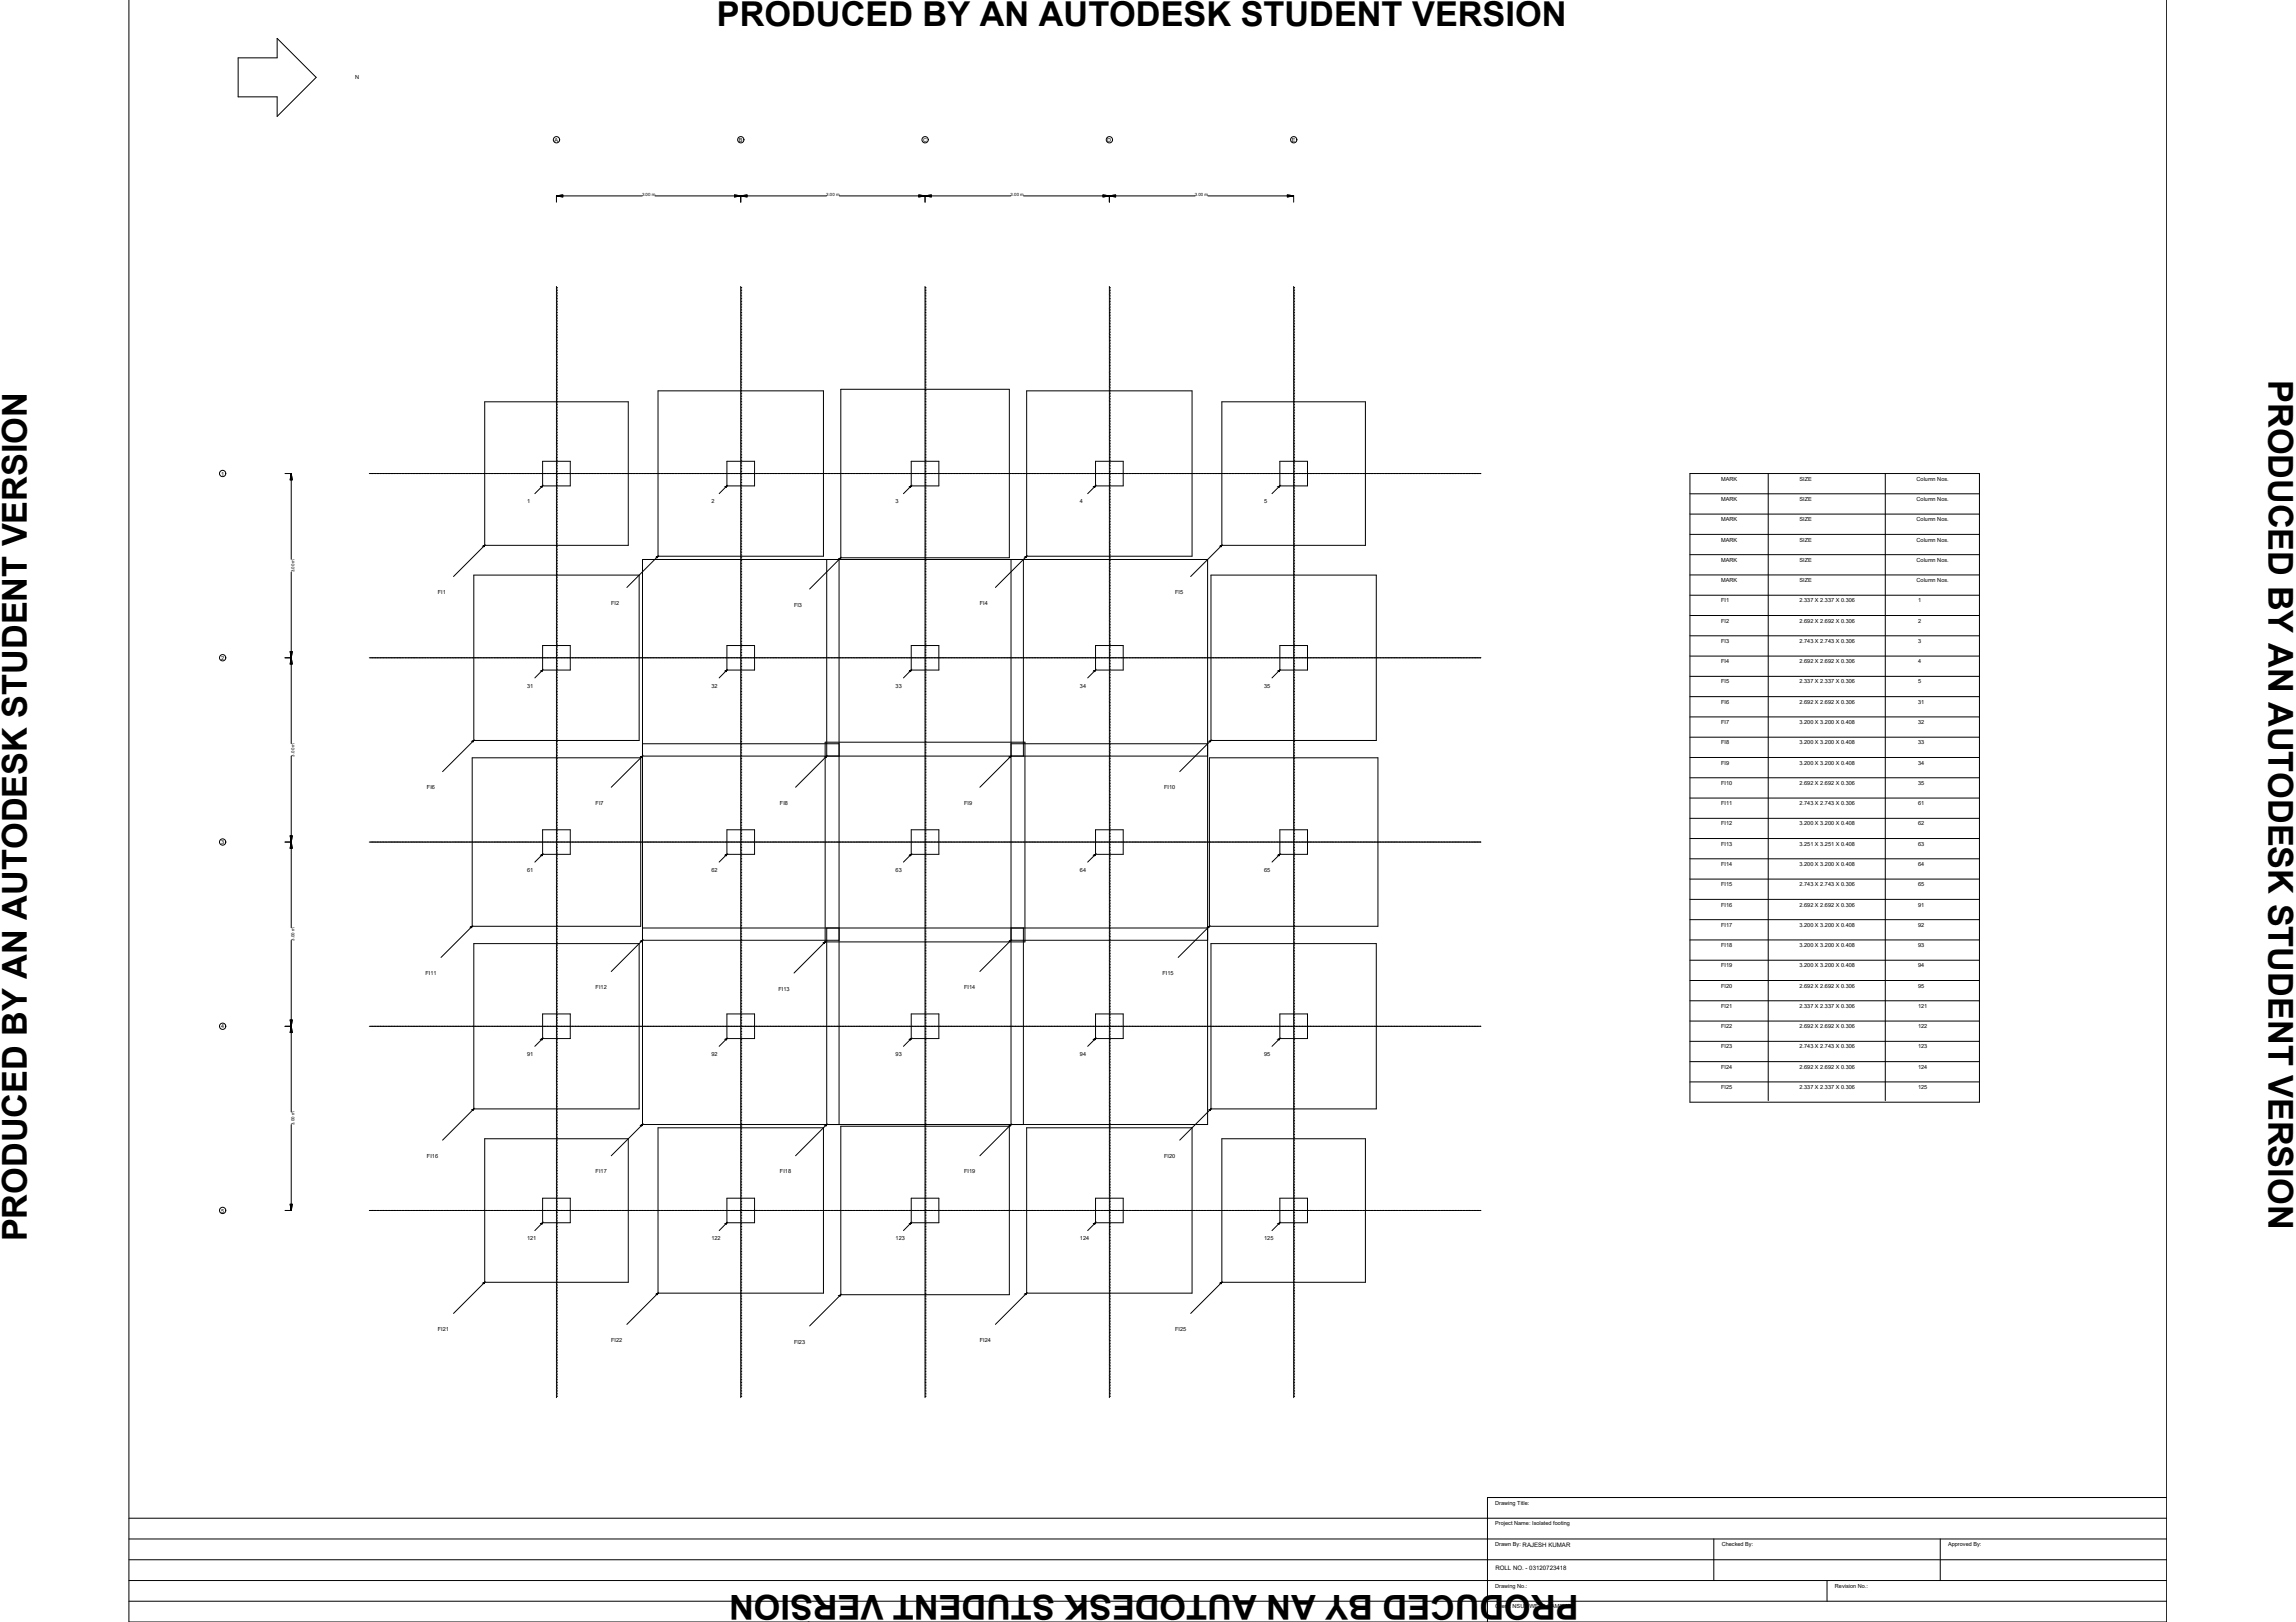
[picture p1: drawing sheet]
<svg xmlns="http://www.w3.org/2000/svg" width="297mm" height="210mm" viewBox="0 0 297 210" stroke-linecap="round" stroke-linejoin="round" font-family="sans-serif">
<defs><g id="words">
<g font-size="4.4">
<text x="92.8" y="3.4">PRODUCED BY AN AUTODESK STUDENT VERSION</text>
<text x="293.5" y="49.2" transform="rotate(90 293.5 49.2)">PRODUCED BY AN AUTODESK STUDENT VERSION</text>
<text x="3.5" y="160.6" transform="rotate(-90 3.5 160.6)">PRODUCED BY AN AUTODESK STUDENT VERSION</text>
<text x="204.2" y="206.4" transform="rotate(-180 204.2 206.4)">PRODUCED BY AN AUTODESK STUDENT VERSION</text>
</g>
<text font-size=".8" x="193.5" y="203.2">ROLL NO. - 03120723418</text>
<g font-size=".7">
<text x="46" y="10.3">N</text>
<text x="71.8" y="18.3">A</text>
<text x="95.6" y="18.3">B</text>
<text x="119.4" y="18.3">C</text>
<text x="143.2" y="18.3">D</text>
<text x="167.1" y="18.3">E</text>
<text x="28.6" y="61.5">1</text>
<text x="68.2" y="65.2">1</text>
<text x="92" y="65.2">2</text>
<text x="115.9" y="65.2">3</text>
<text x="139.7" y="65.2">4</text>
<text x="163.6" y="65.2">5</text>
<text x="222.7" y="62.2">MARK</text>
<text x="222.7" y="64.8">MARK</text>
<text x="232.8" y="62.2">SIZE</text>
<text x="232.8" y="64.8">SIZE</text>
<text x="247.9" y="62.2">Column Nos.</text>
<text x="247.9" y="64.8">Column Nos.</text>
<text x="222.7" y="67.5">MARK</text>
<text x="222.7" y="70.1">MARK</text>
<text x="232.8" y="67.5">SIZE</text>
<text x="232.8" y="70.1">SIZE</text>
<text x="247.9" y="67.5">Column Nos.</text>
<text x="247.9" y="70.1">Column Nos.</text>
<text x="56.7" y="76.9">FI1</text>
<text x="152" y="76.9">FI5</text>
<text x="222.7" y="72.7">MARK</text>
<text x="222.7" y="75.3">MARK</text>
<text x="222.7" y="77.9">FI1</text>
<text x="232.8" y="72.7">SIZE</text>
<text x="232.8" y="75.3">SIZE</text>
<text x="232.8" y="77.9">2.337 X 2.337 X 0.306</text>
<text x="247.9" y="72.7">Column Nos.</text>
<text x="247.9" y="75.3">Column Nos.</text>
<text x="248.1" y="77.9">1</text>
<text x="79.1" y="78.3">FI2</text>
<text x="102.7" y="78.5">FI3</text>
<text x="126.8" y="78.3">FI4</text>
<text x="222.7" y="80.6">FI2</text>
<text x="222.7" y="83.2">FI3</text>
<text x="232.8" y="80.6">2.692 X 2.692 X 0.306</text>
<text x="232.8" y="83.2">2.743 X 2.743 X 0.306</text>
<text x="248.1" y="80.6">2</text>
<text x="248.1" y="83.2">3</text>
<text x="28.6" y="85.4">2</text>
<text x="68.2" y="89">31</text>
<text x="92" y="89">32</text>
<text x="115.9" y="89">33</text>
<text x="139.7" y="89">34</text>
<text x="163.6" y="89">35</text>
<text x="222.7" y="85.8">FI4</text>
<text x="222.7" y="88.4">FI5</text>
<text x="232.8" y="85.8">2.692 X 2.692 X 0.306</text>
<text x="232.8" y="88.4">2.337 X 2.337 X 0.306</text>
<text x="248.1" y="85.8">4</text>
<text x="248.1" y="88.4">5</text>
<text x="222.7" y="91.1">FI6</text>
<text x="222.7" y="93.7">FI7</text>
<text x="232.8" y="91.1">2.692 X 2.692 X 0.306</text>
<text x="232.8" y="93.7">3.200 X 3.200 X 0.408</text>
<text x="248.1" y="91.1">31</text>
<text x="248.1" y="93.7">32</text>
<text x="222.7" y="96.3">FI8</text>
<text x="222.7" y="98.9">FI9</text>
<text x="222.7" y="101.6">FI10</text>
<text x="232.8" y="96.3">3.200 X 3.200 X 0.408</text>
<text x="232.8" y="98.9">3.200 X 3.200 X 0.408</text>
<text x="232.8" y="101.6">2.692 X 2.692 X 0.306</text>
<text x="248.1" y="96.3">33</text>
<text x="248.1" y="98.9">34</text>
<text x="248.1" y="101.6">35</text>
<text x="55.2" y="102.1">FI6</text>
<text x="77.1" y="104.2">FI7</text>
<text x="100.9" y="104.2">FI8</text>
<text x="124.7" y="104.2">FI9</text>
<text x="150.6" y="102.1">FI10</text>
<text x="222.7" y="104.2">FI11</text>
<text x="222.7" y="106.8">FI12</text>
<text x="232.8" y="104.2">2.743 X 2.743 X 0.306</text>
<text x="232.8" y="106.8">3.200 X 3.200 X 0.408</text>
<text x="248.1" y="104.2">61</text>
<text x="248.1" y="106.8">62</text>
<text x="28.6" y="109.2">3</text>
<text x="68.2" y="112.8">61</text>
<text x="92" y="112.8">62</text>
<text x="115.9" y="112.8">63</text>
<text x="139.7" y="112.8">64</text>
<text x="163.6" y="112.8">65</text>
<text x="222.7" y="109.4">FI13</text>
<text x="222.7" y="112.1">FI14</text>
<text x="232.8" y="109.4">3.251 X 3.251 X 0.408</text>
<text x="232.8" y="112.1">3.200 X 3.200 X 0.408</text>
<text x="248.1" y="109.4">63</text>
<text x="248.1" y="112.1">64</text>
<text x="222.7" y="114.7">FI15</text>
<text x="222.7" y="117.3">FI16</text>
<text x="222.7" y="119.9">FI17</text>
<text x="232.8" y="114.7">2.743 X 2.743 X 0.306</text>
<text x="232.8" y="117.3">2.692 X 2.692 X 0.306</text>
<text x="232.8" y="119.9">3.200 X 3.200 X 0.408</text>
<text x="248.1" y="114.7">65</text>
<text x="248.1" y="117.3">91</text>
<text x="248.1" y="119.9">92</text>
<text x="222.7" y="122.6">FI18</text>
<text x="222.7" y="125.2">FI19</text>
<text x="232.8" y="122.6">3.200 X 3.200 X 0.408</text>
<text x="232.8" y="125.2">3.200 X 3.200 X 0.408</text>
<text x="248.1" y="122.6">93</text>
<text x="248.1" y="125.2">94</text>
<text x="55" y="126.2">FI11</text>
<text x="77.1" y="128">FI12</text>
<text x="100.7" y="128.2">FI13</text>
<text x="124.7" y="128">FI14</text>
<text x="150.4" y="126.2">FI15</text>
<text x="222.7" y="127.8">FI20</text>
<text x="222.7" y="130.4">FI21</text>
<text x="232.8" y="127.8">2.692 X 2.692 X 0.306</text>
<text x="232.8" y="130.4">2.337 X 2.337 X 0.306</text>
<text x="248.1" y="127.8">95</text>
<text x="248.1" y="130.4">121</text>
<text x="28.6" y="133.1">4</text>
<text x="68.2" y="136.7">91</text>
<text x="92" y="136.7">92</text>
<text x="115.9" y="136.7">93</text>
<text x="139.7" y="136.7">94</text>
<text x="163.6" y="136.7">95</text>
<text x="222.7" y="133.1">FI22</text>
<text x="222.7" y="135.7">FI23</text>
<text x="232.8" y="133.1">2.692 X 2.692 X 0.306</text>
<text x="232.8" y="135.7">2.743 X 2.743 X 0.306</text>
<text x="248.1" y="133.1">122</text>
<text x="248.1" y="135.7">123</text>
<text x="222.7" y="138.3">FI24</text>
<text x="222.7" y="140.9">FI25</text>
<text x="232.8" y="138.3">2.692 X 2.692 X 0.306</text>
<text x="232.8" y="140.9">2.337 X 2.337 X 0.306</text>
<text x="248.1" y="138.3">124</text>
<text x="248.1" y="140.9">125</text>
<text x="55.2" y="149.8">FI16</text>
<text x="150.6" y="149.8">FI20</text>
<text x="77.1" y="151.8">FI17</text>
<text x="100.9" y="151.8">FI18</text>
<text x="124.7" y="151.8">FI19</text>
<text x="28.6" y="156.9">5</text>
<text x="68.2" y="160.5">121</text>
<text x="92" y="160.5">122</text>
<text x="115.9" y="160.5">123</text>
<text x="139.7" y="160.5">124</text>
<text x="163.6" y="160.5">125</text>
<text x="56.7" y="172.2">FI21</text>
<text x="79.1" y="173.7">FI22</text>
<text x="102.7" y="173.9">FI23</text>
<text x="126.8" y="173.7">FI24</text>
<text x="152" y="172.2">FI25</text>
<text x="193.4" y="194.7">Drawing Title:</text>
<text x="193.4" y="197.4">Project Name: Isolated footing</text>
<text x="193.4" y="200.1">Drawn By: RAJESH KUMAR</text>
<text x="222.7" y="200.1">Checked By:</text>
<text x="252" y="200.1">Approved By:</text>
<text x="193.4" y="205.5">Drawing No.:</text>
<text x="193.4" y="208.1">Client: NSUT WEST CAMPUS</text>
<text x="237.4" y="205.5">Revision No.:</text>
</g>
<g font-size=".6">
<text x="83.1" y="25.4">3.00 m</text>
<text x="106.9" y="25.4">3.00 m</text>
<text x="130.7" y="25.4">3.00 m</text>
<text x="154.6" y="25.4">3.00 m</text>
<text x="38.1" y="74.1" transform="rotate(-90 38.1 74.1)">3.00 m</text>
<text x="38.1" y="97.9" transform="rotate(-90 38.1 97.9)">3.00 m</text>
<text x="38.1" y="121.7" transform="rotate(-90 38.1 121.7)">3.00 m</text>
<text x="38.1" y="145.6" transform="rotate(-90 38.1 145.6)">3.00 m</text>
</g>
</g></defs>
<!-- layer: 0 -->
<g fill="none" stroke="#000" stroke-width=".13">
<path d="M280.3 -.1v210h-263.6v-210M30.8 7.5h5.1v-2.5l5 5-5 5.1v-2.6h-5.1zM72 37.2h.1M72 37.4h.1M72 37.6h.1M72 37.8h.1M72 38h.1M72 38.2h.1M72 38.4h.1M72 38.6h.1M72 38.8h.1M72 39h.1"/>
<path d="M72 39.2h.1M72 39.4h.1M72 39.6h.1M72 39.8h.1M72 25.4l.8-.2v.3zM72 25.4v.8M72 37.1v.1M72 37.3v.1M72 37.5v.1M72 37.7v.1M72 37.9v.1M72 38.1v.1"/>
<path d="M72 38.3v.1M72 38.5v.1M72 38.7v.1M72 38.9v.1M72 39.1v.1M72 39.3v.1M72 39.5v.1M72 39.7v.1M72 39.9v.1M72.8 25.4h10.3M84.7 25.4h10.3M95 25.2l.8 .2-.8 .1z"/>
<path d="M95.8 37.2h.1M95.8 37.4h.1M95.8 37.6h.1M95.8 37.8h.1M95.8 38h.1M95.8 38.2h.1M95.8 38.4h.1M95.8 38.6h.1M95.8 38.8h.1M95.8 39h.1M95.8 39.2h.1M95.8 39.4h.1"/>
<path d="M95.8 39.6h.1M95.8 39.8h.1M95.8 25.4l.8-.2v.3zM95.8 25.4v.8M95.8 37.1v.1M95.8 37.3v.1M95.8 37.5v.1M95.8 37.7v.1M95.8 37.9v.1M95.8 38.1v.1M95.8 38.3v.1M95.8 38.5v.1"/>
<path d="M95.8 38.7v.1M95.8 38.9v.1M95.8 39.1v.1M95.8 39.3v.1M95.8 39.5v.1M95.8 39.7v.1M95.8 39.9v.1M96.6 25.4h10.3M108.6 25.4h10.3M118.9 25.2l.8 .2-.8 .1zM119.7 37.2h.1M119.7 37.4h.1"/>
<path d="M119.7 37.6h.1M119.7 37.8h.1M119.7 38h.1M119.7 38.2h.1M119.7 38.4h.1M119.7 38.6h.1M119.7 38.8h.1M119.7 39h.1M119.7 39.2h.1M119.7 39.4h.1M119.7 39.6h.1M119.7 39.8h.1"/>
<path d="M119.7 25.4l.8-.2v.3zM119.7 25.4v.8M119.7 37.1v.1M119.7 37.3v.1M119.7 37.5v.1M119.7 37.7v.1M119.7 37.9v.1M119.7 38.1v.1M119.7 38.3v.1M119.7 38.5v.1M119.7 38.7v.1M119.7 38.9v.1"/>
<path d="M119.7 39.1v.1M119.7 39.3v.1M119.7 39.5v.1M119.7 39.7v.1M119.7 39.9v.1M120.5 25.4h10.3M132.4 25.4h10.3M142.7 25.2l.8 .2-.8 .1zM143.5 37.2h.1M143.5 37.4h.1M143.5 37.6h.1M143.5 37.8h.1"/>
<path d="M143.5 38h.1M143.5 38.2h.1M143.5 38.4h.1M143.5 38.6h.1M143.5 38.8h.1M143.5 39h.1M143.5 39.2h.1M143.5 39.4h.1M143.5 39.6h.1M143.5 39.8h.1M143.5 25.4l.8-.2v.3zM143.5 25.4v.8"/>
<path d="M143.5 37.1v.1M143.5 37.3v.1M143.5 37.5v.1M143.5 37.7v.1M143.5 37.9v.1M143.5 38.1v.1M143.5 38.3v.1M143.5 38.5v.1M143.5 38.7v.1M143.5 38.9v.1M143.5 39.1v.1M143.5 39.3v.1"/>
<path d="M143.5 39.5v.1M143.5 39.7v.1M143.5 39.9v.1M144.3 25.4h10.3M156.3 25.4h10.2M166.5 25.2l.9 .2-.9 .1zM167.4 37.2h.1M167.4 37.4h.1M167.4 37.6h.1M167.4 37.8h.1M167.4 38h.1M167.4 38.2h.1"/>
<path d="M167.4 38.4h.1M167.4 38.6h.1M167.4 38.8h.1M167.4 39h.1M167.4 39.2h.1M167.4 39.4h.1M167.4 39.6h.1M167.4 39.8h.1M167.4 25.4v.8M167.4 37.1v.1M167.4 37.3v.1M167.4 37.5v.1"/>
<path d="M167.4 37.7v.1M167.4 37.9v.1M167.4 38.1v.1M167.4 38.3v.1M167.4 38.5v.1M167.4 38.7v.1M167.4 38.9v.1M167.4 39.1v.1M167.4 39.3v.1M167.4 39.5v.1M167.4 39.7v.1M167.4 39.9v.1"/>
<path d="M62.7 52h18.6v18.6h-18.6zM70.2 59.7h3.6v3.2h-3.6zM72 40h.1M72 40.2h.1M72 40.4h.1M72 40.6h.1M72 40.8h.1M72 41h.1M72 41.2h.1M72 41.4h.1M72 41.6h.1M72 41.9h.1"/>
<path d="M72 42.1h.1M72 42.3h.1M72 42.5h.1M72 42.7h.1M72 42.9h.1M72 43.1h.1M72 43.3h.1M72 43.5h.1M72 43.7h.1M72 43.9h.1M72 44.1h.1M72 44.3h.1"/>
<path d="M72 44.5h.1M72 44.7h.1M72 44.9h.1M72 45.1h.1M72 45.3h.1M72 45.5h.1M72 45.7h.1M72 45.9h.1M72 46.1h.1M72 46.3h.1M72 46.5h.1M72 46.7h.1"/>
<path d="M72 46.9h.1M72 47.1h.1M72 47.3h.1M72 47.5h.1M72 47.7h.1M72 47.9h.1M72 48.1h.1M72 48.3h.1M72 48.5h.1M72 48.7h.1M72 48.9h.1M72 49.1h.1"/>
<path d="M72 49.3h.1M72 49.5h.1M72 49.7h.1M72 49.9h.1M72 50.1h.1M72 50.3h.1M72 50.5h.1M72 50.7h.1M72 50.9h.1M72 51.1h.1M72 51.3h.1M72 51.5h.1"/>
<path d="M72 51.7h.1M72 51.9h.1M72 52.1h.1M72 52.3h.1M72 52.5h.1M72 52.8h.1M72 53h.1M72 53.2h.1M72 53.4h.1M72 53.6h.1M72 53.8h.1M72 54h.1"/>
<path d="M72 54.2h.1M72 54.4h.1M72 54.6h.1M72 54.8h.1M72 55h.1M72 55.2h.1M72 55.4h.1M72 55.6h.1M72 55.8h.1M72 56h.1M72 56.2h.1M72 56.4h.1"/>
<path d="M72 56.6h.1M72 56.8h.1M72 57h.1M72 57.2h.1M72 57.4h.1M72 57.6h.1M72 57.8h.1M72 58h.1M72 58.2h.1M72 58.4h.1M72 58.6h.1M72 58.8h.1"/>
<path d="M72 59h.1M72 59.2h.1M72 59.4h.1M72 59.6h.1M72 59.8h.1M72 40.1v.1M72 40.3v.1M72 40.5v.1M72 40.7v.1M72 40.9v.1M72 41.1v.1M72 41.3v.1"/>
<path d="M72 41.5v.1M72 41.7v.1M72 41.9v.1M72 42.1v.1M72 42.3v.1M72 42.5v.1M72 42.7v.1M72 42.9v.1M72 43.1v.1M72 43.3v.1M72 43.5v.1M72 43.7v.1"/>
<path d="M72 43.9v.1M72 44.1v.1M72 44.3v.1M72 44.5v.1M72 44.7v.1M72 44.9v.1M72 45.1v.1M72 45.3v.1M72 45.5v.1M72 45.7v.1M72 45.9v.1M72 46.1v.1"/>
<path d="M72 46.3v.1M72 46.5v.1M72 46.8h.1M72 47h.1M72 47.2h.1M72 47.4h.1M72 47.6h.1M72 47.8v.1M72 48v.1M72 48.2v.1M72 48.4v.1M72 48.6v.1"/>
<path d="M72 48.8v.1M72 49v.1M72 49.2v.1M72 49.4v.1M72 49.6v.1M72 49.8v.1M72 50v.1M72 50.2v.1M72 50.4v.1M72 50.6v.1M72 50.8v.1M72 51v.1"/>
<path d="M72 51.2v.1M72 51.4v.1M72 51.6v.1M72 51.8v.1M72 52v.1M72 52.2v.1M72 52.4v.1M72 52.6v.1M72 52.8v.1M72 53v.1M72 53.2v.1M72 53.4v.1"/>
<path d="M72 53.6v.1M72 53.8v.1M72 54v.1M72 54.2v.1M72 54.4v.1M72 54.6v.1M72 54.8v.1M72 55v.1M72 55.2v.1M72 55.4v.1M72 55.6v.1M72 55.8v.1"/>
<path d="M72 56v.1M72 56.2v.1M72 56.4v.1M72 56.6v.1M72 56.8v.1M72 57v.1M72 57.2v.1M72 57.4v.1M72 57.6v.1M72 57.9h.1M72 58.1h.1M72 58.3h.1"/>
<path d="M72 58.5v.1M72 58.7v.1M72 58.9v.1M72 59.1v.1M72 59.3v.1M72 59.5v.1M72 59.7v.1M72 59.9v.1M85.1 50.6h21.4v21.4h-21.4zM94 59.7h3.6v3.2h-3.6zM95.8 40h.1M95.8 40.2h.1"/>
<path d="M95.8 40.4h.1M95.8 40.6h.1M95.8 40.8h.1M95.8 41h.1M95.8 41.2h.1M95.8 41.4h.1M95.8 41.6h.1M95.8 41.9h.1M95.8 42.1h.1M95.8 42.3h.1M95.8 42.5h.1M95.8 42.7h.1"/>
<path d="M95.8 42.9h.1M95.8 43.1h.1M95.8 43.3h.1M95.8 43.5h.1M95.8 43.7h.1M95.8 43.9h.1M95.8 44.1h.1M95.8 44.3h.1M95.8 44.5h.1M95.8 44.7h.1M95.8 44.9h.1M95.8 45.1h.1"/>
<path d="M95.8 45.3h.1M95.8 45.5h.1M95.8 45.7h.1M95.8 45.9h.1M95.8 46.1h.1M95.8 46.3h.1M95.8 46.5h.1M95.8 46.7h.1M95.8 46.9h.1M95.8 47.1h.1M95.8 47.3h.1M95.8 47.5h.1"/>
<path d="M95.8 47.7h.1M95.8 47.9h.1M95.8 48.1h.1M95.8 48.3h.1M95.8 48.5h.1M95.8 48.7h.1M95.8 48.9h.1M95.8 49.1h.1M95.8 49.3h.1M95.8 49.5h.1M95.8 49.7h.1M95.8 49.9h.1"/>
<path d="M95.8 50.1h.1M95.8 50.3h.1M95.8 50.5h.1M95.8 50.7h.1M95.8 50.9h.1M95.8 51.1h.1M95.8 51.3h.1M95.8 51.5h.1M95.8 51.7h.1M95.8 51.9h.1M95.8 52.1h.1M95.8 52.3h.1"/>
<path d="M95.8 52.5h.1M95.8 52.8h.1M95.8 53h.1M95.8 53.2h.1M95.8 53.4h.1M95.8 53.6h.1M95.8 53.8h.1M95.8 54h.1M95.8 54.2h.1M95.8 54.4h.1M95.8 54.6h.1M95.8 54.8h.1"/>
<path d="M95.8 55h.1M95.8 55.2h.1M95.8 55.4h.1M95.8 55.6h.1M95.8 55.8h.1M95.8 56h.1M95.8 56.2h.1M95.8 56.4h.1M95.8 56.6h.1M95.8 56.8h.1M95.8 57h.1M95.8 57.2h.1"/>
<path d="M95.8 57.4h.1M95.8 57.6h.1M95.8 57.8h.1M95.8 58h.1M95.8 58.2h.1M95.8 58.4h.1M95.8 58.6h.1M95.8 58.8h.1M95.8 59h.1M95.8 59.2h.1M95.8 59.4h.1M95.8 59.6h.1"/>
<path d="M95.8 59.8h.1M95.8 40.1v.1M95.8 40.3v.1M95.8 40.5v.1M95.8 40.7v.1M95.8 40.9v.1M95.8 41.1v.1M95.8 41.3v.1M95.8 41.5v.1M95.8 41.7v.1M95.8 41.9v.1M95.8 42.1v.1"/>
<path d="M95.8 42.3v.1M95.8 42.5v.1M95.8 42.7v.1M95.8 42.9v.1M95.8 43.1v.1M95.8 43.3v.1M95.8 43.5v.1M95.8 43.7v.1M95.8 43.9v.1M95.8 44.1v.1M95.8 44.3v.1M95.8 44.5v.1"/>
<path d="M95.8 44.7v.1M95.8 44.9v.1M95.8 45.1v.1M95.8 45.3v.1M95.8 45.5v.1M95.8 45.7v.1M95.8 45.9v.1M95.8 46.1v.1M95.8 46.3v.1M95.8 46.5v.1M95.8 46.8h.1M95.8 47h.1"/>
<path d="M95.8 47.2h.1M95.8 47.4h.1M95.8 47.6h.1M95.8 47.8v.1M95.8 48v.1M95.8 48.2v.1M95.8 48.4v.1M95.8 48.6v.1M95.8 48.8v.1M95.8 49v.1M95.8 49.2v.1M95.8 49.4v.1"/>
<path d="M95.8 49.6v.1M95.8 49.8v.1M95.8 50v.1M95.8 50.2v.1M95.8 50.4v.1M95.8 50.6v.1M95.8 50.8v.1M95.8 51v.1M95.8 51.2v.1M95.8 51.4v.1M95.8 51.6v.1M95.8 51.8v.1"/>
<path d="M95.8 52v.1M95.8 52.2v.1M95.8 52.4v.1M95.8 52.6v.1M95.8 52.8v.1M95.8 53v.1M95.8 53.2v.1M95.8 53.4v.1M95.8 53.6v.1M95.8 53.8v.1M95.8 54v.1M95.8 54.2v.1"/>
<path d="M95.8 54.4v.1M95.8 54.6v.1M95.8 54.8v.1M95.8 55v.1M95.8 55.2v.1M95.8 55.4v.1M95.8 55.6v.1M95.8 55.8v.1M95.8 56v.1M95.8 56.2v.1M95.8 56.4v.1M95.8 56.6v.1"/>
<path d="M95.8 56.8v.1M95.8 57v.1M95.8 57.2v.1M95.8 57.4v.1M95.8 57.6v.1M95.8 57.9h.1M95.8 58.1h.1M95.8 58.3h.1M95.8 58.5v.1M95.8 58.7v.1M95.8 58.9v.1M95.8 59.1v.1"/>
<path d="M95.8 59.3v.1M95.8 59.5v.1M95.8 59.7v.1M95.8 59.9v.1M108.8 50.4h21.8v21.8h-21.8zM117.9 59.7h3.6v3.2h-3.6zM119.7 40h.1M119.7 40.2h.1M119.7 40.4h.1M119.7 40.6h.1M119.7 40.8h.1M119.7 41h.1"/>
<path d="M119.7 41.2h.1M119.7 41.4h.1M119.7 41.6h.1M119.7 41.9h.1M119.7 42.1h.1M119.7 42.3h.1M119.7 42.5h.1M119.7 42.7h.1M119.7 42.9h.1M119.7 43.1h.1M119.7 43.3h.1M119.7 43.5h.1"/>
<path d="M119.7 43.7h.1M119.7 43.9h.1M119.7 44.1h.1M119.7 44.3h.1M119.7 44.5h.1M119.7 44.7h.1M119.7 44.9h.1M119.7 45.1h.1M119.7 45.3h.1M119.7 45.5h.1M119.7 45.7h.1M119.7 45.9h.1"/>
<path d="M119.7 46.1h.1M119.7 46.3h.1M119.7 46.5h.1M119.7 46.7h.1M119.7 46.9h.1M119.7 47.1h.1M119.7 47.3h.1M119.7 47.5h.1M119.7 47.7h.1M119.7 47.9h.1M119.7 48.1h.1M119.7 48.3h.1"/>
<path d="M119.7 48.5h.1M119.7 48.7h.1M119.7 48.9h.1M119.7 49.1h.1M119.7 49.3h.1M119.7 49.5h.1M119.7 49.7h.1M119.7 49.9h.1M119.7 50.1h.1M119.7 50.3h.1M119.7 50.5h.1M119.7 50.7h.1"/>
<path d="M119.7 50.9h.1M119.7 51.1h.1M119.7 51.3h.1M119.7 51.5h.1M119.7 51.7h.1M119.7 51.9h.1M119.7 52.1h.1M119.7 52.3h.1M119.7 52.5h.1M119.7 52.8h.1M119.7 53h.1M119.7 53.2h.1"/>
<path d="M119.7 53.4h.1M119.7 53.6h.1M119.7 53.8h.1M119.7 54h.1M119.7 54.2h.1M119.7 54.4h.1M119.7 54.6h.1M119.7 54.8h.1M119.7 55h.1M119.7 55.2h.1M119.7 55.4h.1M119.7 55.6h.1"/>
<path d="M119.7 55.8h.1M119.7 56h.1M119.7 56.2h.1M119.7 56.4h.1M119.7 56.6h.1M119.7 56.8h.1M119.7 57h.1M119.7 57.2h.1M119.7 57.4h.1M119.7 57.6h.1M119.7 57.8h.1M119.7 58h.1"/>
<path d="M119.7 58.2h.1M119.7 58.4h.1M119.7 58.6h.1M119.7 58.8h.1M119.7 59h.1M119.7 59.2h.1M119.7 59.4h.1M119.7 59.6h.1M119.7 59.8h.1M119.7 40.1v.1M119.7 40.3v.1M119.7 40.5v.1"/>
<path d="M119.7 40.7v.1M119.7 40.9v.1M119.7 41.1v.1M119.7 41.3v.1M119.7 41.5v.1M119.7 41.7v.1M119.7 41.9v.1M119.7 42.1v.1M119.7 42.3v.1M119.7 42.5v.1M119.7 42.7v.1M119.7 42.9v.1"/>
<path d="M119.7 43.1v.1M119.7 43.3v.1M119.7 43.5v.1M119.7 43.7v.1M119.7 43.9v.1M119.7 44.1v.1M119.7 44.3v.1M119.7 44.5v.1M119.7 44.7v.1M119.7 44.9v.1M119.7 45.1v.1M119.7 45.3v.1"/>
<path d="M119.7 45.5v.1M119.7 45.7v.1M119.7 45.9v.1M119.7 46.1v.1M119.7 46.3v.1M119.7 46.5v.1M119.7 46.8h.1M119.7 47h.1M119.7 47.2h.1M119.7 47.4h.1M119.7 47.6h.1M119.7 47.8v.1"/>
<path d="M119.7 48v.1M119.7 48.2v.1M119.7 48.4v.1M119.7 48.6v.1M119.7 48.8v.1M119.7 49v.1M119.7 49.2v.1M119.7 49.4v.1M119.7 49.6v.1M119.7 49.8v.1M119.7 50v.1M119.7 50.2v.1"/>
<path d="M119.7 50.4v.1M119.7 50.6v.1M119.7 50.8v.1M119.7 51v.1M119.7 51.2v.1M119.7 51.4v.1M119.7 51.6v.1M119.7 51.8v.1M119.7 52v.1M119.7 52.2v.1M119.7 52.4v.1M119.7 52.6v.1"/>
<path d="M119.7 52.8v.1M119.7 53v.1M119.7 53.2v.1M119.7 53.4v.1M119.7 53.6v.1M119.7 53.8v.1M119.7 54v.1M119.7 54.2v.1M119.7 54.4v.1M119.7 54.6v.1M119.7 54.8v.1M119.7 55v.1"/>
<path d="M119.7 55.2v.1M119.7 55.4v.1M119.7 55.6v.1M119.7 55.8v.1M119.7 56v.1M119.7 56.2v.1M119.7 56.4v.1M119.7 56.6v.1M119.7 56.8v.1M119.7 57v.1M119.7 57.2v.1M119.7 57.4v.1"/>
<path d="M119.7 57.6v.1M119.7 57.9h.1M119.7 58.1h.1M119.7 58.3h.1M119.7 58.5v.1M119.7 58.7v.1M119.7 58.9v.1M119.7 59.1v.1M119.7 59.3v.1M119.7 59.5v.1M119.7 59.7v.1M119.7 59.9v.1"/>
<path d="M132.8 50.6h21.4v21.4h-21.4zM141.7 59.7h3.6v3.2h-3.6zM143.5 40h.1M143.5 40.2h.1M143.5 40.4h.1M143.5 40.6h.1M143.5 40.8h.1M143.5 41h.1M143.5 41.2h.1M143.5 41.4h.1M143.5 41.6h.1M143.5 41.9h.1"/>
<path d="M143.5 42.1h.1M143.5 42.3h.1M143.5 42.5h.1M143.5 42.7h.1M143.5 42.9h.1M143.5 43.1h.1M143.5 43.3h.1M143.5 43.5h.1M143.5 43.7h.1M143.5 43.9h.1M143.5 44.1h.1M143.5 44.3h.1"/>
<path d="M143.5 44.5h.1M143.5 44.7h.1M143.5 44.9h.1M143.5 45.1h.1M143.5 45.3h.1M143.5 45.5h.1M143.5 45.7h.1M143.5 45.9h.1M143.5 46.1h.1M143.5 46.3h.1M143.5 46.5h.1M143.5 46.7h.1"/>
<path d="M143.5 46.9h.1M143.5 47.1h.1M143.5 47.3h.1M143.5 47.5h.1M143.5 47.7h.1M143.5 47.9h.1M143.5 48.1h.1M143.5 48.3h.1M143.5 48.5h.1M143.5 48.7h.1M143.5 48.9h.1M143.5 49.1h.1"/>
<path d="M143.5 49.3h.1M143.5 49.5h.1M143.5 49.7h.1M143.5 49.9h.1M143.5 50.1h.1M143.5 50.3h.1M143.5 50.5h.1M143.5 50.7h.1M143.5 50.9h.1M143.5 51.1h.1M143.5 51.3h.1M143.5 51.5h.1"/>
<path d="M143.5 51.7h.1M143.5 51.9h.1M143.5 52.1h.1M143.5 52.3h.1M143.5 52.5h.1M143.5 52.8h.1M143.5 53h.1M143.5 53.2h.1M143.5 53.4h.1M143.5 53.6h.1M143.5 53.8h.1M143.5 54h.1"/>
<path d="M143.5 54.2h.1M143.5 54.4h.1M143.5 54.6h.1M143.5 54.8h.1M143.5 55h.1M143.5 55.2h.1M143.5 55.4h.1M143.5 55.6h.1M143.5 55.8h.1M143.5 56h.1M143.5 56.2h.1M143.5 56.4h.1"/>
<path d="M143.5 56.6h.1M143.5 56.8h.1M143.5 57h.1M143.5 57.2h.1M143.5 57.4h.1M143.5 57.6h.1M143.5 57.8h.1M143.5 58h.1M143.5 58.2h.1M143.5 58.4h.1M143.5 58.6h.1M143.5 58.8h.1"/>
<path d="M143.5 59h.1M143.5 59.2h.1M143.5 59.4h.1M143.5 59.6h.1M143.5 59.8h.1M143.5 40.1v.1M143.5 40.3v.1M143.5 40.5v.1M143.5 40.7v.1M143.5 40.9v.1M143.5 41.1v.1M143.5 41.3v.1"/>
<path d="M143.5 41.5v.1M143.5 41.7v.1M143.5 41.9v.1M143.5 42.1v.1M143.5 42.3v.1M143.5 42.5v.1M143.5 42.7v.1M143.5 42.9v.1M143.5 43.1v.1M143.5 43.3v.1M143.5 43.5v.1M143.5 43.7v.1"/>
<path d="M143.5 43.9v.1M143.5 44.1v.1M143.5 44.3v.1M143.5 44.5v.1M143.5 44.7v.1M143.5 44.9v.1M143.5 45.1v.1M143.5 45.3v.1M143.5 45.5v.1M143.5 45.7v.1M143.5 45.9v.1M143.5 46.1v.1"/>
<path d="M143.5 46.3v.1M143.5 46.5v.1M143.5 46.8h.1M143.5 47h.1M143.5 47.2h.1M143.5 47.4h.1M143.5 47.6h.1M143.5 47.8v.1M143.5 48v.1M143.5 48.2v.1M143.5 48.4v.1M143.5 48.6v.1"/>
<path d="M143.5 48.8v.1M143.5 49v.1M143.5 49.2v.1M143.5 49.4v.1M143.5 49.6v.1M143.5 49.8v.1M143.5 50v.1M143.5 50.2v.1M143.5 50.4v.1M143.5 50.6v.1M143.5 50.8v.1M143.5 51v.1"/>
<path d="M143.5 51.2v.1M143.5 51.4v.1M143.5 51.6v.1M143.5 51.8v.1M143.5 52v.1M143.5 52.2v.1M143.5 52.4v.1M143.5 52.6v.1M143.5 52.8v.1M143.5 53v.1M143.5 53.2v.1M143.5 53.4v.1"/>
<path d="M143.5 53.6v.1M143.5 53.8v.1M143.5 54v.1M143.5 54.2v.1M143.5 54.4v.1M143.5 54.6v.1M143.5 54.8v.1M143.5 55v.1M143.5 55.2v.1M143.5 55.4v.1M143.5 55.6v.1M143.5 55.8v.1"/>
<path d="M143.5 56v.1M143.5 56.2v.1M143.5 56.4v.1M143.5 56.6v.1M143.5 56.8v.1M143.5 57v.1M143.5 57.2v.1M143.5 57.4v.1M143.5 57.6v.1M143.5 57.9h.1M143.5 58.1h.1M143.5 58.3h.1"/>
<path d="M143.5 58.5v.1M143.5 58.7v.1M143.5 58.9v.1M143.5 59.1v.1M143.5 59.3v.1M143.5 59.5v.1M143.5 59.7v.1M143.5 59.9v.1M158.1 52h18.5v18.6h-18.5zM165.6 59.7h3.6v3.2h-3.6zM167.4 40h.1M167.4 40.2h.1"/>
<path d="M167.4 40.4h.1M167.4 40.6h.1M167.4 40.8h.1M167.4 41h.1M167.4 41.2h.1M167.4 41.4h.1M167.4 41.6h.1M167.4 41.9h.1M167.4 42.1h.1M167.4 42.3h.1M167.4 42.5h.1M167.4 42.7h.1"/>
<path d="M167.4 42.9h.1M167.4 43.1h.1M167.4 43.3h.1M167.4 43.5h.1M167.4 43.7h.1M167.4 43.9h.1M167.4 44.1h.1M167.4 44.3h.1M167.4 44.5h.1M167.4 44.7h.1M167.4 44.9h.1M167.4 45.1h.1"/>
<path d="M167.4 45.3h.1M167.4 45.5h.1M167.4 45.7h.1M167.4 45.9h.1M167.4 46.1h.1M167.4 46.3h.1M167.4 46.5h.1M167.4 46.7h.1M167.4 46.9h.1M167.4 47.1h.1M167.4 47.3h.1M167.4 47.5h.1"/>
<path d="M167.4 47.7h.1M167.4 47.9h.1M167.4 48.1h.1M167.4 48.3h.1M167.4 48.5h.1M167.4 48.7h.1M167.4 48.9h.1M167.4 49.1h.1M167.4 49.3h.1M167.4 49.5h.1M167.4 49.7h.1M167.4 49.9h.1"/>
<path d="M167.4 50.1h.1M167.4 50.3h.1M167.4 50.5h.1M167.4 50.7h.1M167.4 50.9h.1M167.4 51.1h.1M167.4 51.3h.1M167.4 51.5h.1M167.4 51.7h.1M167.4 51.9h.1M167.4 52.1h.1M167.4 52.3h.1"/>
<path d="M167.4 52.5h.1M167.4 52.8h.1M167.4 53h.1M167.4 53.2h.1M167.4 53.4h.1M167.4 53.6h.1M167.4 53.8h.1M167.4 54h.1M167.4 54.2h.1M167.4 54.4h.1M167.4 54.6h.1M167.4 54.8h.1"/>
<path d="M167.4 55h.1M167.4 55.2h.1M167.4 55.4h.1M167.4 55.6h.1M167.4 55.8h.1M167.4 56h.1M167.4 56.2h.1M167.4 56.4h.1M167.4 56.6h.1M167.4 56.8h.1M167.4 57h.1M167.4 57.2h.1"/>
<path d="M167.4 57.4h.1M167.4 57.6h.1M167.4 57.8h.1M167.4 58h.1M167.4 58.2h.1M167.4 58.4h.1M167.4 58.6h.1M167.4 58.8h.1M167.4 59h.1M167.4 59.2h.1M167.4 59.4h.1M167.4 59.6h.1"/>
<path d="M167.4 59.8h.1M167.4 40.1v.1M167.4 40.3v.1M167.4 40.5v.1M167.4 40.7v.1M167.4 40.9v.1M167.4 41.1v.1M167.4 41.3v.1M167.4 41.5v.1M167.4 41.7v.1M167.4 41.9v.1M167.4 42.1v.1"/>
<path d="M167.4 42.3v.1M167.4 42.5v.1M167.4 42.7v.1M167.4 42.9v.1M167.4 43.1v.1M167.4 43.3v.1M167.4 43.5v.1M167.4 43.7v.1M167.4 43.9v.1M167.4 44.1v.1M167.4 44.3v.1M167.4 44.5v.1"/>
<path d="M167.4 44.7v.1M167.4 44.9v.1M167.4 45.1v.1M167.4 45.3v.1M167.4 45.5v.1M167.4 45.7v.1M167.4 45.9v.1M167.4 46.1v.1M167.4 46.3v.1M167.4 46.5v.1M167.4 46.8h.1M167.4 47h.1"/>
<path d="M167.4 47.2h.1M167.4 47.4h.1M167.4 47.6h.1M167.4 47.8v.1M167.4 48v.1M167.4 48.2v.1M167.4 48.4v.1M167.4 48.6v.1M167.4 48.8v.1M167.4 49v.1M167.4 49.2v.1M167.4 49.4v.1"/>
<path d="M167.4 49.6v.1M167.4 49.8v.1M167.4 50v.1M167.4 50.2v.1M167.4 50.4v.1M167.4 50.6v.1M167.4 50.8v.1M167.4 51v.1M167.4 51.2v.1M167.4 51.4v.1M167.4 51.6v.1M167.4 51.8v.1"/>
<path d="M167.4 52v.1M167.4 52.2v.1M167.4 52.4v.1M167.4 52.6v.1M167.4 52.8v.1M167.4 53v.1M167.4 53.2v.1M167.4 53.4v.1M167.4 53.6v.1M167.4 53.8v.1M167.4 54v.1M167.4 54.2v.1"/>
<path d="M167.4 54.4v.1M167.4 54.6v.1M167.4 54.8v.1M167.4 55v.1M167.4 55.2v.1M167.4 55.4v.1M167.4 55.6v.1M167.4 55.8v.1M167.4 56v.1M167.4 56.2v.1M167.4 56.4v.1M167.4 56.6v.1"/>
<path d="M167.4 56.8v.1M167.4 57v.1M167.4 57.2v.1M167.4 57.4v.1M167.4 57.6v.1M167.4 57.9h.1M167.4 58.1h.1M167.4 58.3h.1M167.4 58.5v.1M167.4 58.7v.1M167.4 58.9v.1M167.4 59.1v.1"/>
<path d="M167.4 59.3v.1M167.4 59.5v.1M167.4 59.7v.1M167.4 59.9v.1M36.9 61.3h.8M37.7 61.3l.1 .8h-.3zM37.7 62.1v10.3M37.7 74v10.3M47.8 61.3h.1M47.9 61.3h.1M48 61.3h.1M48.1 61.3h.1"/>
<path d="M48.2 61.3h.1M48.3 61.3h.1M48.4 61.3h.1M48.5 61.3h.1M48.6 61.3h.1M48.7 61.3h.1M48.8 61.3h.1M48.9 61.3h.1M49 61.3h.1M49.1 61.3h.1M49.2 61.3h.1M49.3 61.3h.1"/>
<path d="M49.4 61.3h.1M49.5 61.3h.1M49.6 61.3h.1M49.7 61.3h.1M49.8 61.3h.1M49.9 61.3h.1M50 61.3h.1M50.1 61.3h.1M50.2 61.3h.1M50.3 61.3h.1M50.4 61.3h.1M50.5 61.3h.1"/>
<path d="M50.6 61.3h.1M50.7 61.3h.1M50.8 61.3h.1M50.9 61.3h.1M51 61.3h.1M51.1 61.3h.1M51.2 61.3h.1M51.4 61.3h.1M51.6 61.3h.1M51.8 61.3h.1M52 61.3h.1M52.2 61.3h.1"/>
<path d="M52.4 61.3h.1M52.6 61.3h.1M52.8 61.3h.1M53 61.3h.1M53.2 61.3h.1M53.4 61.3h.1M53.6 61.3h.1M53.8 61.3h.1M54 61.3h.1M54.2 61.3h.1M54.4 61.3h.1M54.6 61.3h.1"/>
<path d="M54.8 61.3h.1M55 61.3h.1M55.2 61.3h.1M55.4 61.3h.1M55.6 61.3h.1M55.8 61.3h.1M56 61.3h.1M56.2 61.3h.1M56.4 61.3h.1M56.6 61.3h.1M56.8 61.3h.1M57 61.3h.1"/>
<path d="M57.2 61.3h.1M57.2 61.3h.2M57.4 61.3h.1M57.5 61.3h.1M57.6 61.3h.1M57.7 61.3h.1M57.8 61.3h.1M57.9 61.3h.1M58 61.3h.1M58.1 61.3h.1M58.2 61.3h.1M58.3 61.3h.1"/>
<path d="M58.4 61.3h.1M58.5 61.3h.1M58.6 61.3h.1M58.7 61.3h.1M58.8 61.3h.1M58.9 61.3h.1M59 61.3h.1M59.1 61.3h.1M59.2 61.3h.1M59.3 61.3h.1M59.4 61.3h.1M59.5 61.3h.1"/>
<path d="M59.6 61.3h.1M59.7 61.3h.1M59.8 61.3h.1M59.9 61.3h.1M60 61.3h.1M60.1 61.3h.1M60.2 61.3h.1M60.3 61.3h.1M60.4 61.3h.1M60.5 61.3h.1M60.6 61.3h.1M60.7 61.3h.1"/>
<path d="M60.8 61.3h.1M60.9 61.3h.1M61 61.3h.1M61.1 61.3h.1M61.2 61.3h.1M61.3 61.3h.1M61.3 74.4h21.4v21.4h-21.4zM61.4 61.3h.1M61.5 61.3h.1M61.6 61.3h.1M61.7 61.3h.1M61.8 61.3h.1"/>
<path d="M61.9 61.3h.1M62 61.3h.1M62.1 61.3h.1M62.3 61.3h.1M62.5 61.3h.1M62.5 70.7l.2-.1-.1 .1zM62.7 61.3h.1M62.7 70.6l-4 4M62.9 61.3h.1M63.1 61.3h.1M63.3 61.3h.1M63.5 61.3h.1"/>
<path d="M63.7 61.3h.1M63.9 61.3h.1M64.1 61.3h.1M64.3 61.3h.1M64.5 61.3h.1M64.7 61.3h.1M64.9 61.3h.1M65.1 61.3h.1M65.3 61.3h.1M65.5 61.3h.1M65.7 61.3h.1M65.9 61.3h.1"/>
<path d="M66.1 61.3h.1M66.3 61.3h.1M66.5 61.3h.1M66.7 61.3h.1M66.9 61.3h.1M67.1 61.3h.1M67.3 61.3h.1M67.5 61.3h.1M67.7 61.3h.1M67.9 61.3h.1M67.9 61.3h.2M68.1 61.3h.1"/>
<path d="M68.1 61.3h.2M68.3 61.3h.1M68.4 61.3h.1M68.5 61.3h.1M68.6 61.3h.1M68.7 61.3h.1M68.8 61.3h.1M68.9 61.3h.1M69 61.3h.1M69.1 61.3h.1M69.2 61.3h.1M69.3 61.3h.1"/>
<path d="M69.4 61.3h.1M69.5 61.3h.1M69.6 61.3h.1M69.7 61.3h.1M69.8 61.3h.1M69.9 61.3h.1M70 61.3h.1M70 63l.2-.1-.1 .1zM70.1 61.3h.1M70.2 61.3h.1M70.2 62.9l-1 1M70.3 61.3h.1"/>
<path d="M70.4 61.3h.1M70.5 61.3h.1M70.6 61.3h.1M70.7 61.3h.1M70.8 61.3h.1M70.9 61.3h.1M71 61.3h.1M71.1 61.3h.1M71.2 61.3h.1M71.3 61.3h.1M71.4 61.3h.1M71.5 61.3h.1"/>
<path d="M71.6 61.3h.1M71.7 61.3h.1M71.8 61.3h.1M71.9 61.3h.1M72 60h.1M72 60.2h.1M72 60.4h.1M72 60.6h.1M72 60.8h.1M72 61h.1M72 61.2h.1M72 61.4h.1"/>
<path d="M72 61.6h.1M72 61.8h.1M72 62h.1M72 62.2h.1M72 62.4h.1M72 62.6h.1M72 62.8h.1M72 63h.1M72 63.2h.1M72 63.5h.1M72 63.7h.1M72 63.9h.1"/>
<path d="M72 64.1h.1M72 64.3h.1M72 64.5h.1M72 64.7h.1M72 64.9h.1M72 65.1h.1M72 65.3h.1M72 65.5h.1M72 65.7h.1M72 65.9h.1M72 66.1h.1M72 66.3h.1"/>
<path d="M72 66.5h.1M72 66.7h.1M72 66.9h.1M72 67.1h.1M72 67.3h.1M72 67.5h.1M72 67.7h.1M72 67.9h.1M72 68.1h.1M72 68.3h.1M72 68.5h.1M72 68.7h.1"/>
<path d="M72 68.9h.1M72 69.1h.1M72 69.3h.1M72 69.5h.1M72 69.7h.1M72 69.9h.1M72 70.1h.1M72 70.3h.1M72 70.5h.1M72 70.7h.1M72 70.9h.1M72 71.1h.1"/>
<path d="M72 71.3h.1M72 71.5h.1M72 71.7h.1M72 71.9h.1M72 72.1h.1M72 72.3h.1M72 72.5h.1M72 72.7h.1M72 72.9h.1M72 73.1h.1M72 73.3h.1M72 73.5h.1"/>
<path d="M72 73.7h.1M72 73.9h.1M72 74.2h.1M72 74.4h.1M72 74.6h.1M72 74.8h.1M72 75h.1M72 75.2h.1M72 75.4h.1M72 75.6h.1M72 75.8h.1M72 76h.1"/>
<path d="M72 76.2h.1M72 76.4h.1M72 76.6h.1M72 76.8h.1M72 77h.1M72 77.2h.1M72 77.4h.1M72 77.6h.1M72 77.8h.1M72 78h.1M72 78.2h.1M72 78.4h.1"/>
<path d="M72 78.6h.1M72 78.8h.1M72 79h.1M72 79.2h.1M72 79.4h.1M72 79.6h.1M72 79.8h.1M72 60.1v.1M72 60.3v.1M72 60.5v.1M72 60.7v.1M72 60.9v.1"/>
<path d="M72 61.1v.1M72 61.5v.1M72 61.7v.1M72 61.9v.1M72 62.1v.1M72 62.3v.1M72 62.5v.1M72 62.7v.1M72 62.9v.1M72 63.1v.1M72 63.3v.1M72 63.5v.1"/>
<path d="M72 63.7v.1M72 63.9v.1M72 64.1v.1M72 64.3v.1M72 64.5v.1M72 64.7v.1M72 64.9v.1M72 65.1v.1M72 65.3v.1M72 65.5v.1M72 65.7v.1M72 65.9v.1"/>
<path d="M72 66.1v.1M72 66.3v.1M72 66.5v.1M72 66.7v.1M72 66.9v.1M72 67.1v.1M72 67.3v.1M72 67.5v.1M72 67.7v.1M72 67.9v.1M72 68.1v.1M72 68.3v.1"/>
<path d="M72 68.5v.1M72 68.8h.1M72 69h.1M72 69.2v.1M72 69.4v.1M72 69.6v.1M72 69.8v.1M72 70v.1M72 70.2v.1M72 70.4v.1M72 70.6v.1M72 70.8v.1"/>
<path d="M72 71v.1M72 71.2v.1M72 71.4v.1M72 71.6v.1M72 71.8v.1M72 72v.1M72 72.2v.1M72 72.4v.1M72 72.6v.1M72 72.8v.1M72 73v.1M72 73.2v.1"/>
<path d="M72 73.4v.1M72 73.6v.1M72 73.8v.1M72 74v.1M72 74.2v.1M72 74.4v.1M72 74.6v.1M72 74.8v.1M72 75v.1M72 75.2v.1M72 75.4v.1M72 75.6v.1"/>
<path d="M72 75.8v.1M72 76v.1M72 76.2v.1M72 76.4v.1M72 76.6v.1M72 76.8v.1M72 77v.1M72 77.2v.1M72 77.4v.1M72 77.6v.1M72 77.8v.1M72 78v.1"/>
<path d="M72 78.2v.1M72 78.4v.1M72 78.6v.1M72 78.8v.1M72 79v.1M72 79.2v.1M72 79.4v.1M72 79.6v.1M72 79.9v.1M72.1 61.3h-.1v.1M72.1 61.3h.1M72.2 61.3h.1"/>
<path d="M72.3 61.3h.1M72.4 61.3h.1M72.5 61.3h.1M72.6 61.3h.1M72.7 61.3h.1M72.8 61.3h.1M72.9 61.3h.1M73 61.3h.1M73.2 61.3h.1M73.4 61.3h.1M73.6 61.3h.1M73.8 61.3h.1"/>
<path d="M74 61.3h.1M74.2 61.3h.1M74.4 61.3h.1M74.6 61.3h.1M74.8 61.3h.1M75 61.3h.1M75.2 61.3h.1M75.4 61.3h.1M75.6 61.3h.1M75.8 61.3h.1M76 61.3h.1M76.2 61.3h.1"/>
<path d="M76.4 61.3h.1M76.6 61.3h.1M76.8 61.3h.1M77 61.3h.1M77.2 61.3h.1M77.4 61.3h.1M77.6 61.3h.1M77.8 61.3h.1M78 61.3h.1M78.2 61.3h.1M78.4 61.3h.1M78.6 61.3h.1"/>
<path d="M78.6 61.3h.2M78.8 61.3h.1M78.8 61.3h.2M79 61.3h.1M79 61.3h.2M79.2 61.3h.1M79.3 61.3h.1M79.4 61.3h.1M79.5 61.3h.1M79.6 61.3h.1M79.7 61.3h.1M79.8 61.3h.1"/>
<path d="M79.9 61.3h.1M80 61.3h.1M80.1 61.3h.1M80.2 61.3h.1M80.3 61.3h.1M80.4 61.3h.1M80.5 61.3h.1M80.6 61.3h.1M80.7 61.3h.1M80.8 61.3h.1M80.9 61.3h.1M81 61.3h.1"/>
<path d="M81.1 61.3h.1M81.2 61.3h.1M81.3 61.3h.1M81.4 61.3h.1M81.5 61.3h.1M81.6 61.3h.1M81.7 61.3h.1M81.8 61.3h.1M81.9 61.3h.1M82 61.3h.1M82.1 61.3h.1M82.2 61.3h.1"/>
<path d="M82.3 61.3h.1M82.4 61.3h.1M82.5 61.3h.1M82.6 61.3h.1M82.7 61.3h.1M82.8 61.3h.1M82.9 61.3h.1M83 61.3h.1M83.1 61.3h.1M83.1 72.4h73.1v73.1h-73.1zM83.2 61.3h.1M83.3 61.3h.1"/>
<path d="M83.4 61.3h.1M83.5 61.3h.1M83.6 61.3h.1M83.7 61.3h.1M83.8 61.3h.1M83.9 61.3h.1M84 61.3h.1M84.1 61.3h.1M84.3 61.3h.1M84.5 61.3h.1M84.7 61.3h.1M84.9 61.3h.1"/>
<path d="M85 72.1l.1-.1-.1 .2zM85.1 61.3h.1M85.1 72l-4 4M85.3 61.3h.1M85.5 61.3h.1M85.7 61.3h.1M85.9 61.3h.1M86.1 61.3h.1M86.3 61.3h.1M86.5 61.3h.1M86.7 61.3h.1M86.9 61.3h.1"/>
<path d="M87.1 61.3h.1M87.3 61.3h.1M87.5 61.3h.1M87.7 61.3h.1M87.9 61.3h.1M88.1 61.3h.1M88.3 61.3h.1M88.5 61.3h.1M88.7 61.3h.1M88.9 61.3h.1M89.1 61.3h.1M89.3 61.3h.1"/>
<path d="M89.3 61.3h.2M89.5 61.3h.1M89.5 61.3h.2M89.7 61.3h.1M89.7 61.3h.2M89.9 61.3h.1M89.9 61.3h.2M90.1 61.3h.1M90.1 61.3h.2M90.3 61.3h.1M90.4 61.3h.1M90.5 61.3h.1"/>
<path d="M90.6 61.3h.1M90.7 61.3h.1M90.8 61.3h.1M90.9 61.3h.1M91 61.3h.1M91.1 61.3h.1M91.2 61.3h.1M91.3 61.3h.1M91.4 61.3h.1M91.5 61.3h.1M91.6 61.3h.1M91.7 61.3h.1"/>
<path d="M91.8 61.3h.1M91.9 61.3h.1M92 61.3h.1M92.1 61.3h.1M92.2 61.3h.1M92.3 61.3h.1M92.4 61.3h.1M92.5 61.3h.1M92.6 61.3h.1M92.7 61.3h.1M92.8 61.3h.1M92.9 61.3h.1"/>
<path d="M93 61.3h.1M93.1 61.3h.1M93.2 61.3h.1M93.3 61.3h.1M93.4 61.3h.1M93.5 61.3h.1M93.6 61.3h.1M93.7 61.3h.1M93.8 61.3h.1M93.9 63l.1-.1-.1 .1zM93.9 61.3h.1M94 61.3h.1"/>
<path d="M94 62.9l-1 1M94.1 61.3h.1M94.2 61.3h.1M94.3 61.3h.1M94.4 61.3h.1M94.5 61.3h.1M94.6 61.3h.1M94.7 61.3h.1M94.8 61.3h.1M94.9 61.3h.1M95 61.3h.1M95.2 61.3h.1"/>
<path d="M95.4 61.3h.1M95.6 61.3h.1M95.8 61.3h.1M95.8 60h.1M95.8 60.2h.1M95.8 60.4h.1M95.8 60.6h.1M95.8 60.8h.1M95.8 61h.1M95.8 61.2h.1M95.8 61.4h.1M95.8 61.6h.1"/>
<path d="M95.8 61.8h.1M95.8 62h.1M95.8 62.2h.1M95.8 62.4h.1M95.8 62.6h.1M95.8 62.8h.1M95.8 63h.1M95.8 63.2h.1M95.8 63.5h.1M95.8 63.7h.1M95.8 63.9h.1M95.8 64.1h.1"/>
<path d="M95.8 64.3h.1M95.8 64.5h.1M95.8 64.7h.1M95.8 64.9h.1M95.8 65.1h.1M95.8 65.3h.1M95.8 65.5h.1M95.8 65.7h.1M95.8 65.9h.1M95.8 66.1h.1M95.8 66.3h.1M95.8 66.5h.1"/>
<path d="M95.8 66.7h.1M95.8 66.9h.1M95.8 67.1h.1M95.8 67.3h.1M95.8 67.5h.1M95.8 67.7h.1M95.8 67.9h.1M95.8 68.1h.1M95.8 68.3h.1M95.8 68.5h.1M95.8 68.7h.1M95.8 68.9h.1"/>
<path d="M95.8 69.1h.1M95.8 69.3h.1M95.8 69.5h.1M95.8 69.7h.1M95.8 69.9h.1M95.8 70.1h.1M95.8 70.3h.1M95.8 70.5h.1M95.8 70.7h.1M95.8 70.9h.1M95.8 71.1h.1M95.8 71.3h.1"/>
<path d="M95.8 71.5h.1M95.8 71.7h.1M95.8 71.9h.1M95.8 72.1h.1M95.8 72.3h.1M95.8 72.5h.1M95.8 72.7h.1M95.8 72.9h.1M95.8 73.1h.1M95.8 73.3h.1M95.8 73.5h.1M95.8 73.7h.1"/>
<path d="M95.8 73.9h.1M95.8 74.2h.1M95.8 74.4h.1M95.8 74.6h.1M95.8 74.8h.1M95.8 75h.1M95.8 75.2h.1M95.8 75.4h.1M95.8 75.6h.1M95.8 75.8h.1M95.8 76h.1M95.8 76.2h.1"/>
<path d="M95.8 76.4h.1M95.8 76.6h.1M95.8 76.8h.1M95.8 77h.1M95.8 77.2h.1M95.8 77.4h.1M95.8 77.6h.1M95.8 77.8h.1M95.8 78h.1M95.8 78.2h.1M95.8 78.4h.1M95.8 78.6h.1"/>
<path d="M95.8 78.8h.1M95.8 79h.1M95.8 79.2h.1M95.8 79.4h.1M95.8 79.6h.1M95.8 79.8h.1M95.8 60.1v.1M95.8 60.3v.1M95.8 60.5v.1M95.8 60.7v.1M95.8 60.9v.1M95.8 61.1v.1"/>
<path d="M95.8 61.3v.1M95.8 61.5v.1M95.8 61.7v.1M95.8 61.9v.1M95.8 62.1v.1M95.8 62.3v.1M95.8 62.5v.1M95.8 62.7v.1M95.8 62.9v.1M95.8 63.1v.1M95.8 63.3v.1M95.8 63.5v.1"/>
<path d="M95.8 63.7v.1M95.8 63.9v.1M95.8 64.1v.1M95.8 64.3v.1M95.8 64.5v.1M95.8 64.7v.1M95.8 64.9v.1M95.8 65.1v.1M95.8 65.3v.1M95.8 65.5v.1M95.8 65.7v.1M95.8 65.9v.1"/>
<path d="M95.8 66.1v.1M95.8 66.3v.1M95.8 66.5v.1M95.8 66.7v.1M95.8 66.9v.1M95.8 67.1v.1M95.8 67.3v.1M95.8 67.5v.1M95.8 67.7v.1M95.8 67.9v.1M95.8 68.1v.1M95.8 68.3v.1"/>
<path d="M95.8 68.5v.1M95.8 68.8h.1M95.8 69h.1M95.8 69.2v.1M95.8 69.4v.1M95.8 69.6v.1M95.8 69.8v.1M95.8 70v.1M95.8 70.2v.1M95.8 70.4v.1M95.8 70.6v.1M95.8 70.8v.1"/>
<path d="M95.8 71v.1M95.8 71.2v.1M95.8 71.4v.1M95.8 71.6v.1M95.8 71.8v.1M95.8 72v.1M95.8 72.2v.1M95.8 72.4v.1M95.8 72.6v.1M95.8 72.8v.1M95.8 73v.1M95.8 73.2v.1"/>
<path d="M95.8 73.4v.1M95.8 73.6v.1M95.8 73.8v.1M95.8 74v.1M95.8 74.2v.1M95.8 74.4v.1M95.8 74.6v.1M95.8 74.8v.1M95.8 75v.1M95.8 75.2v.1M95.8 75.4v.1M95.8 75.6v.1"/>
<path d="M95.8 75.8v.1M95.8 76v.1M95.8 76.2v.1M95.8 76.4v.1M95.8 76.6v.1M95.8 76.8v.1M95.8 77v.1M95.8 77.2v.1M95.8 77.4v.1M95.8 77.6v.1M95.8 77.8v.1M95.8 78v.1"/>
<path d="M95.8 78.2v.1M95.8 78.4v.1M95.8 78.6v.1M95.8 78.8v.1M95.8 79v.1M95.8 79.2v.1M95.8 79.4v.1M95.8 79.6v.1M95.8 79.9v.1M96 61.3h.1M96.2 61.3h.1M96.4 61.3h.1"/>
<path d="M96.6 61.3h.1M96.8 61.3h.1M97 61.3h.1M97.2 61.3h.1M97.4 61.3h.1M97.6 61.3h.1M97.8 61.3h.1M98 61.3h.1M98.2 61.3h.1M98.4 61.3h.1M98.6 61.3h.1M98.8 61.3h.1"/>
<path d="M99 61.3h.1M99.2 61.3h.1M99.4 61.3h.1M99.6 61.3h.1M99.8 61.3h.1M100 61.3h.1M100 61.3h.2M100.2 61.3h.1M100.2 61.3h.2M100.4 61.3h.1M100.4 61.3h.2M100.6 61.3h.1"/>
<path d="M100.6 61.3h.2M100.8 61.3h.1M100.8 61.3h.2M101 61.3h.1M101 61.3h.2M101.2 61.3h.1M101.3 61.3h.1M101.4 61.3h.1M101.5 61.3h.1M101.6 61.3h.1M101.7 61.3h.1M101.8 61.3h.1"/>
<path d="M101.9 61.3h.1M102 61.3h.1M102.1 61.3h.1M102.2 61.3h.1M102.3 61.3h.1M102.4 61.3h.1M102.5 61.3h.1M102.6 61.3h.1M102.7 61.3h.1M102.8 61.3h.1M102.9 61.3h.1M103 61.3h.1"/>
<path d="M103.1 61.3h.1M103.2 61.3h.1M103.3 61.3h.1M103.4 61.3h.1M103.5 61.3h.1M103.6 61.3h.1M103.7 61.3h.1M103.8 61.3h.1M103.9 61.3h.1M104 61.3h.1M104.1 61.3h.1M104.2 61.3h.1"/>
<path d="M104.3 61.3h.1M104.4 61.3h.1M104.5 61.3h.1M104.6 61.3h.1M104.7 61.3h.1M104.8 61.3h.1M104.9 61.3h.1M105 61.3h.1M105.1 61.3h.1M105.2 61.3h.1M105.3 61.3h.1M105.4 61.3h.1"/>
<path d="M105.5 61.3h.1M105.6 61.3h.1M105.7 61.3h.1M105.8 61.3h.1M105.9 61.3h.1M106.1 61.3h.1M106.3 61.3h.1M106.5 61.3h.1M106.7 61.3h.1M106.9 61.3h.1M107 72.4v25.4M107.1 61.3h.1"/>
<path d="M107.3 61.3h.1M107.5 61.3h.1M107.7 61.3h.1M107.9 61.3h.1M108.1 61.3h.1M108.3 61.3h.1M108.5 61.3h.1M108.6 72.4v73.1M108.6 72.3l.2-.1-.1 .2zM108.7 61.3h.1M108.8 72.2l-4.1 4M108.9 61.3h.1"/>
<path d="M109.1 61.3h.1M109.3 61.3h.1M109.5 61.3h.1M109.7 61.3h.1M109.9 61.3h.1M110.1 61.3h.1M110.3 61.3h.1M110.5 61.3h.1M110.7 61.3h.1M110.9 61.3h.1M110.9 61.3h.2M111.1 61.3h.1"/>
<path d="M111.1 61.3h.2M111.3 61.3h.1M111.3 61.3h.2M111.5 61.3h.1M111.5 61.3h.2M111.7 61.3h.1M111.7 61.3h.2M111.9 61.3h.1M112 61.3h.1M112.1 61.3h.1M112.2 61.3h.1M112.3 61.3h.1"/>
<path d="M112.4 61.3h.1M112.5 61.3h.1M112.6 61.3h.1M112.7 61.3h.1M112.8 61.3h.1M112.9 61.3h.1M113 61.3h.1M113.1 61.3h.1M113.2 61.3h.1M113.3 61.3h.1M113.4 61.3h.1M113.5 61.3h.1"/>
<path d="M113.6 61.3h.1M113.7 61.3h.1M113.8 61.3h.1M113.9 61.3h.1M114 61.3h.1M114.1 61.3h.1M114.2 61.3h.1M114.3 61.3h.1M114.4 61.3h.1M114.5 61.3h.1M114.6 61.3h.1M114.7 61.3h.1"/>
<path d="M114.8 61.3h.1M114.9 61.3h.1M115 61.3h.1M115.1 61.3h.1M115.2 61.3h.1M115.3 61.3h.1M115.4 61.3h.1M115.5 61.3h.1M115.6 61.3h.1M115.7 61.3h.1M115.8 61.3h.1M115.9 61.3h.1"/>
<path d="M116 61.3h.1M116.1 61.3h.1M116.2 61.3h.1M116.3 61.3h.1M116.4 61.3h.1M116.5 61.3h.1M116.6 61.3h.1M116.7 61.3h.1M116.8 61.3h.1M116.9 61.3h.1M117 61.3h.1M117.2 61.3h.1"/>
<path d="M117.4 61.3h.1M117.6 61.3h.1M117.7 63l.2-.1-.1 .1zM117.8 61.3h.1M117.9 62.9l-1 1M118 61.3h.1M118.2 61.3h.1M118.4 61.3h.1M118.6 61.3h.1M118.8 61.3h.1M119 61.3h.1M119.2 61.3h.1"/>
<path d="M119.4 61.3h.1M119.6 61.3h.1M119.7 60h.1M119.7 60.2h.1M119.7 60.4h.1M119.7 60.6h.1M119.7 60.8h.1M119.7 61h.1M119.7 61.2h.1M119.7 61.4h.1M119.7 61.6h.1M119.7 61.8h.1"/>
<path d="M119.7 62h.1M119.7 62.2h.1M119.7 62.4h.1M119.7 62.6h.1M119.7 62.8h.1M119.7 63h.1M119.7 63.2h.1M119.7 63.5h.1M119.7 63.7h.1M119.7 63.9h.1M119.7 64.1h.1M119.7 64.3h.1"/>
<path d="M119.7 64.5h.1M119.7 64.7h.1M119.7 64.9h.1M119.7 65.1h.1M119.7 65.3h.1M119.7 65.5h.1M119.7 65.7h.1M119.7 65.9h.1M119.7 66.1h.1M119.7 66.3h.1M119.7 66.5h.1M119.7 66.7h.1"/>
<path d="M119.7 66.9h.1M119.7 67.1h.1M119.7 67.3h.1M119.7 67.5h.1M119.7 67.7h.1M119.7 67.9h.1M119.7 68.1h.1M119.7 68.3h.1M119.7 68.5h.1M119.7 68.7h.1M119.7 68.9h.1M119.7 69.1h.1"/>
<path d="M119.7 69.3h.1M119.7 69.5h.1M119.7 69.7h.1M119.7 69.9h.1M119.7 70.1h.1M119.7 70.3h.1M119.7 70.5h.1M119.7 70.7h.1M119.7 70.9h.1M119.7 71.1h.1M119.7 71.3h.1M119.7 71.5h.1"/>
<path d="M119.7 71.7h.1M119.7 71.9h.1M119.7 72.1h.1M119.7 72.3h.1M119.7 72.5h.1M119.7 72.7h.1M119.7 72.9h.1M119.7 73.1h.1M119.7 73.3h.1M119.7 73.5h.1M119.7 73.7h.1M119.7 73.9h.1"/>
<path d="M119.7 74.2h.1M119.7 74.4h.1M119.7 74.6h.1M119.7 74.8h.1M119.7 75h.1M119.7 75.2h.1M119.7 75.4h.1M119.7 75.6h.1M119.7 75.8h.1M119.7 76h.1M119.7 76.2h.1M119.7 76.4h.1"/>
<path d="M119.7 76.6h.1M119.7 76.8h.1M119.7 77h.1M119.7 77.2h.1M119.7 77.4h.1M119.7 77.6h.1M119.7 77.8h.1M119.7 78h.1M119.7 78.2h.1M119.7 78.4h.1M119.7 78.6h.1M119.7 78.8h.1"/>
<path d="M119.7 79h.1M119.7 79.2h.1M119.7 79.4h.1M119.7 79.6h.1M119.7 79.8h.1M119.7 60.1v.1M119.7 60.3v.1M119.7 60.5v.1M119.7 60.7v.1M119.7 60.9v.1M119.7 61.1v.1M119.7 61.3v.1"/>
<path d="M119.7 61.5v.1M119.7 61.7v.1M119.7 61.9v.1M119.7 62.1v.1M119.7 62.3v.1M119.7 62.5v.1M119.7 62.7v.1M119.7 62.9v.1M119.7 63.1v.1M119.7 63.3v.1M119.7 63.5v.1M119.7 63.7v.1"/>
<path d="M119.7 63.9v.1M119.7 64.1v.1M119.7 64.3v.1M119.7 64.5v.1M119.7 64.7v.1M119.7 64.9v.1M119.7 65.1v.1M119.7 65.3v.1M119.7 65.5v.1M119.7 65.7v.1M119.7 65.9v.1M119.7 66.1v.1"/>
<path d="M119.7 66.3v.1M119.7 66.5v.1M119.7 66.7v.1M119.7 66.9v.1M119.7 67.1v.1M119.7 67.3v.1M119.7 67.5v.1M119.7 67.7v.1M119.7 67.9v.1M119.7 68.1v.1M119.7 68.3v.1M119.7 68.5v.1"/>
<path d="M119.7 68.8h.1M119.7 69h.1M119.7 69.2v.1M119.7 69.4v.1M119.7 69.6v.1M119.7 69.8v.1M119.7 70v.1M119.7 70.2v.1M119.7 70.4v.1M119.7 70.6v.1M119.7 70.8v.1M119.7 71v.1"/>
<path d="M119.7 71.2v.1M119.7 71.4v.1M119.7 71.6v.1M119.7 71.8v.1M119.7 72v.1M119.7 72.2v.1M119.7 72.4v.1M119.7 72.6v.1M119.7 72.8v.1M119.7 73v.1M119.7 73.2v.1M119.7 73.4v.1"/>
<path d="M119.7 73.6v.1M119.7 73.8v.1M119.7 74v.1M119.7 74.2v.1M119.7 74.4v.1M119.7 74.6v.1M119.7 74.8v.1M119.7 75v.1M119.7 75.2v.1M119.7 75.4v.1M119.7 75.6v.1M119.7 75.8v.1"/>
<path d="M119.7 76v.1M119.7 76.2v.1M119.7 76.4v.1M119.7 76.6v.1M119.7 76.8v.1M119.7 77v.1M119.7 77.2v.1M119.7 77.4v.1M119.7 77.6v.1M119.7 77.8v.1M119.7 78v.1M119.7 78.2v.1"/>
<path d="M119.7 78.4v.1M119.7 78.6v.1M119.7 78.8v.1M119.7 79v.1M119.7 79.2v.1M119.7 79.4v.1M119.7 79.6v.1M119.7 79.9v.1M119.8 61.3h.1M120 61.3h.1M120.2 61.3h.1M120.4 61.3h.1"/>
<path d="M120.6 61.3h.1M120.8 61.3h.1M121 61.3h.1M121.2 61.3h.1M121.4 61.3h.1M121.6 61.3h.1M121.8 61.3h.1M121.8 61.3h.2M122 61.3h.1M122 61.3h.2M122.2 61.3h.1M122.2 61.3h.2"/>
<path d="M122.4 61.3h.1M122.4 61.3h.2M122.6 61.3h.1M122.7 61.3h.1M122.8 61.3h.1M122.9 61.3h.1M123 61.3h.1M123.1 61.3h.1M123.2 61.3h.1M123.3 61.3h.1M123.4 61.3h.1M123.5 61.3h.1"/>
<path d="M123.6 61.3h.1M123.7 61.3h.1M123.8 61.3h.1M123.9 61.3h.1M124 61.3h.1M124.1 61.3h.1M124.2 61.3h.1M124.3 61.3h.1M124.4 61.3h.1M124.5 61.3h.1M124.6 61.3h.1M124.7 61.3h.1"/>
<path d="M124.8 61.3h.1M124.9 61.3h.1M125 61.3h.1M125.1 61.3h.1M125.2 61.3h.1M125.3 61.3h.1M125.4 61.3h.1M125.5 61.3h.1M125.6 61.3h.1M125.7 61.3h.1M125.8 61.3h.1M125.9 61.3h.1"/>
<path d="M126 61.3h.1M126.1 61.3h.1M126.2 61.3h.1M126.3 61.3h.1M126.4 61.3h.1M126.5 61.3h.1M126.6 61.3h.1M126.7 61.3h.1M126.8 61.3h.1M126.9 61.3h.1M127 61.3h.1M127.1 61.3h.1"/>
<path d="M127.2 61.3h.1M127.3 61.3h.1M127.4 61.3h.1M127.5 61.3h.1M127.6 61.3h.1M127.7 61.3h.1M127.8 61.3h.1M127.9 61.3h.1M128.1 61.3h.1M128.3 61.3h.1M128.5 61.3h.1M128.7 61.3h.1"/>
<path d="M128.9 61.3h.1M129.1 61.3h.1M129.3 61.3h.1M129.5 61.3h.1M129.7 61.3h.1M129.9 61.3h.1M130.1 61.3h.1M130.3 61.3h.1M130.5 61.3h.1M130.7 61.3h.1M130.8 72.4v73.1M130.9 61.3h.1"/>
<path d="M131.1 61.3h.1M131.3 61.3h.1M131.5 61.3h.1M131.7 61.3h.1M131.9 61.3h.1M132.1 61.3h.1M132.3 61.3h.1M132.4 72.4v25.4M132.5 61.3h.1M132.6 72.1l.2-.1-.1 .2zM132.7 61.3h.1M132.7 61.3h.2"/>
<path d="M132.8 72l-4 4M132.9 61.3h.1M132.9 61.3h.2M133.1 61.3h.1M133.1 61.3h.2M133.3 61.3h.1M133.3 61.3h.2M133.5 61.3h.1M133.6 61.3h.1M133.7 61.3h.1M133.8 61.3h.1M133.9 61.3h.1"/>
<path d="M134 61.3h.1M134.1 61.3h.1M134.2 61.3h.1M134.3 61.3h.1M134.4 61.3h.1M134.5 61.3h.1M134.6 61.3h.1M134.7 61.3h.1M134.8 61.3h.1M134.9 61.3h.1M135 61.3h.1M135.1 61.3h.1"/>
<path d="M135.2 61.3h.1M135.3 61.3h.1M135.4 61.3h.1M135.5 61.3h.1M135.6 61.3h.1M135.7 61.3h.1M135.8 61.3h.1M135.9 61.3h.1M136 61.3h.1M136.1 61.3h.1M136.2 61.3h.1M136.3 61.3h.1"/>
<path d="M136.4 61.3h.1M136.5 61.3h.1M136.6 61.3h.1M136.7 61.3h.1M136.8 61.3h.1M136.9 61.3h.1M137 61.3h.1M137.1 61.3h.1M137.2 61.3h.1M137.3 61.3h.1M137.4 61.3h.1M137.5 61.3h.1"/>
<path d="M137.6 61.3h.1M137.7 61.3h.1M137.8 61.3h.1M137.9 61.3h.1M138 61.3h.1M138.1 61.3h.1M138.2 61.3h.1M138.3 61.3h.1M138.4 61.3h.1M138.5 61.3h.1M138.6 61.3h.1M138.7 61.3h.1"/>
<path d="M138.8 61.3h.1M139 61.3h.1M139.2 61.3h.1M139.4 61.3h.1M139.6 61.3h.1M139.8 61.3h.1M140 61.3h.1M140.2 61.3h.1M140.4 61.3h.1M140.6 61.3h.1M140.8 61.3h.1M141 61.3h.1"/>
<path d="M141.2 61.3h.1M141.4 61.3h.1M141.6 63l.1-.1-.1 .1zM141.6 61.3h.1M141.7 62.9l-1 1M141.8 61.3h.1M142 61.3h.1M142.2 61.3h.1M142.4 61.3h.1M142.6 61.3h.1M142.8 61.3h.1M143 61.3h.1"/>
<path d="M143.2 61.3h.1M143.4 61.3h.1M143.5 60h.1M143.5 60.2h.1M143.5 60.4h.1M143.5 60.6h.1M143.5 60.8h.1M143.5 61h.1M143.5 61.2h.1M143.5 61.4h.1M143.5 61.6h.1M143.5 61.8h.1"/>
<path d="M143.5 62h.1M143.5 62.2h.1M143.5 62.4h.1M143.5 62.6h.1M143.5 62.8h.1M143.5 63h.1M143.5 63.2h.1M143.5 63.5h.1M143.5 63.7h.1M143.5 63.9h.1M143.5 64.1h.1M143.5 64.3h.1"/>
<path d="M143.5 64.5h.1M143.5 64.7h.1M143.5 64.9h.1M143.5 65.1h.1M143.5 65.3h.1M143.5 65.5h.1M143.5 65.7h.1M143.5 65.9h.1M143.5 66.1h.1M143.5 66.3h.1M143.5 66.5h.1M143.5 66.7h.1"/>
<path d="M143.5 66.9h.1M143.5 67.1h.1M143.5 67.3h.1M143.5 67.5h.1M143.5 67.7h.1M143.5 67.9h.1M143.5 68.1h.1M143.5 68.3h.1M143.5 68.5h.1M143.5 68.7h.1M143.5 68.9h.1M143.5 69.1h.1"/>
<path d="M143.5 69.3h.1M143.5 69.5h.1M143.5 69.7h.1M143.5 69.9h.1M143.5 70.1h.1M143.5 70.3h.1M143.5 70.5h.1M143.5 70.7h.1M143.5 70.9h.1M143.5 71.1h.1M143.5 71.3h.1M143.5 71.5h.1"/>
<path d="M143.5 71.7h.1M143.5 71.9h.1M143.5 72.1h.1M143.5 72.3h.1M143.5 72.5h.1M143.5 72.7h.1M143.5 72.9h.1M143.5 73.1h.1M143.5 73.3h.1M143.5 73.5h.1M143.5 73.7h.1M143.5 73.9h.1"/>
<path d="M143.5 74.2h.1M143.5 74.4h.1M143.5 74.6h.1M143.5 74.8h.1M143.5 75h.1M143.5 75.2h.1M143.5 75.4h.1M143.5 75.6h.1M143.5 75.8h.1M143.5 76h.1M143.5 76.2h.1M143.5 76.4h.1"/>
<path d="M143.5 76.6h.1M143.5 76.8h.1M143.5 77h.1M143.5 77.2h.1M143.5 77.4h.1M143.5 77.6h.1M143.5 77.8h.1M143.5 78h.1M143.5 78.2h.1M143.5 78.4h.1M143.5 78.6h.1M143.5 78.8h.1"/>
<path d="M143.5 79h.1M143.5 79.2h.1M143.5 79.4h.1M143.5 79.6h.1M143.5 79.8h.1M143.5 60.1v.1M143.5 60.3v.1M143.5 60.5v.1M143.5 60.7v.1M143.5 60.9v.1M143.5 61.1v.1M143.5 61.3v.1"/>
<path d="M143.5 61.5v.1M143.5 61.7v.1M143.5 61.9v.1M143.5 62.1v.1M143.5 62.3v.1M143.5 62.5v.1M143.5 62.7v.1M143.5 62.9v.1M143.5 63.1v.1M143.5 63.3v.1M143.5 63.5v.1M143.5 63.7v.1"/>
<path d="M143.5 63.9v.1M143.5 64.1v.1M143.5 64.3v.1M143.5 64.5v.1M143.5 64.7v.1M143.5 64.9v.1M143.5 65.1v.1M143.5 65.3v.1M143.5 65.5v.1M143.5 65.7v.1M143.5 65.9v.1M143.5 66.1v.1"/>
<path d="M143.5 66.3v.1M143.5 66.5v.1M143.5 66.7v.1M143.5 66.9v.1M143.5 67.1v.1M143.5 67.3v.1M143.5 67.5v.1M143.5 67.7v.1M143.5 67.9v.1M143.5 68.1v.1M143.5 68.3v.1M143.5 68.5v.1"/>
<path d="M143.5 68.8h.1M143.5 69h.1M143.5 69.2v.1M143.5 69.4v.1M143.5 69.6v.1M143.5 69.8v.1M143.5 70v.1M143.5 70.2v.1M143.5 70.4v.1M143.5 70.6v.1M143.5 70.8v.1M143.5 71v.1"/>
<path d="M143.5 71.2v.1M143.5 71.4v.1M143.5 71.6v.1M143.5 71.8v.1M143.5 72v.1M143.5 72.2v.1M143.5 72.4v.1M143.5 72.6v.1M143.5 72.8v.1M143.5 73v.1M143.5 73.2v.1M143.5 73.4v.1"/>
<path d="M143.5 73.6v.1M143.5 73.8v.1M143.5 74v.1M143.5 74.2v.1M143.5 74.4v.1M143.5 74.6v.1M143.5 74.8v.1M143.5 75v.1M143.5 75.2v.1M143.5 75.4v.1M143.5 75.6v.1M143.5 75.8v.1"/>
<path d="M143.5 76v.1M143.5 76.2v.1M143.5 76.4v.1M143.5 76.6v.1M143.5 76.8v.1M143.5 77v.1M143.5 77.2v.1M143.5 77.4v.1M143.5 77.6v.1M143.5 77.8v.1M143.5 78v.1M143.5 78.2v.1"/>
<path d="M143.5 78.4v.1M143.5 78.6v.1M143.5 78.8v.1M143.5 79v.1M143.5 79.2v.1M143.5 79.4v.1M143.5 79.6v.1M143.5 79.9v.1M143.6 61.3h.1M143.6 61.3h.2M143.8 61.3h.1M143.8 61.3h.2"/>
<path d="M144 61.3h.1M144 61.3h.2M144.2 61.3h.1M144.3 61.3h.1M144.4 61.3h.1M144.5 61.3h.1M144.6 61.3h.1M144.7 61.3h.1M144.8 61.3h.1M144.9 61.3h.1M145 61.3h.1M145.1 61.3h.1"/>
<path d="M145.2 61.3h.1M145.3 61.3h.1M145.4 61.3h.1M145.5 61.3h.1M145.6 61.3h.1M145.7 61.3h.1M145.8 61.3h.1M145.9 61.3h.1M146 61.3h.1M146.1 61.3h.1M146.2 61.3h.1M146.3 61.3h.1"/>
<path d="M146.4 61.3h.1M146.5 61.3h.1M146.6 61.3h.1M146.7 61.3h.1M146.8 61.3h.1M146.9 61.3h.1M147 61.3h.1M147.1 61.3h.1M147.2 61.3h.1M147.3 61.3h.1M147.4 61.3h.1M147.5 61.3h.1"/>
<path d="M147.6 61.3h.1M147.7 61.3h.1M147.8 61.3h.1M147.9 61.3h.1M148 61.3h.1M148.1 61.3h.1M148.2 61.3h.1M148.3 61.3h.1M148.4 61.3h.1M148.5 61.3h.1M148.6 61.3h.1M148.7 61.3h.1"/>
<path d="M148.8 61.3h.1M148.9 61.3h.1M149 61.3h.1M149.1 61.3h.1M149.2 61.3h.1M149.3 61.3h.1M149.4 61.3h.1M149.5 61.3h.1M149.6 61.3h.1M149.7 61.3h.1M149.8 61.3h.1M149.9 61.3h.1"/>
<path d="M150.1 61.3h.1M150.3 61.3h.1M150.5 61.3h.1M150.7 61.3h.1M150.9 61.3h.1M151.1 61.3h.1M151.3 61.3h.1M151.5 61.3h.1M151.7 61.3h.1M151.9 61.3h.1M152.1 61.3h.1M152.3 61.3h.1"/>
<path d="M152.5 61.3h.1M152.7 61.3h.1M152.9 61.3h.1M153.1 61.3h.1M153.3 61.3h.1M153.5 61.3h.1M153.7 61.3h.1M153.9 61.3h.1M154.1 61.3h.1M154.3 61.3h.1M154.5 61.3h.1M154.7 61.3h.1"/>
<path d="M154.7 61.3h.2M154.9 61.3h.1M155 61.3h.1M155.1 61.3h.1M155.2 61.3h.1M155.3 61.3h.1M155.4 61.3h.1M155.5 61.3h.1M155.6 61.3h.1M155.7 61.3h.1M155.8 61.3h.1M155.9 61.3h.1"/>
<path d="M156 61.3h.1M156.1 61.3h.1M156.2 61.3h.1M156.3 61.3h.1M156.4 61.3h.1M156.5 61.3h.1M156.6 61.3h.1M156.7 74.4h21.4v21.4h-21.4zM156.7 61.3h.1M156.8 61.3h.1M156.9 61.3h.1M157 61.3h.1"/>
<path d="M157.1 61.3h.1M157.2 61.3h.1M157.3 61.3h.1M157.4 61.3h.1M157.5 61.3h.1M157.6 61.3h.1M157.7 61.3h.1M157.8 61.3h.1M157.9 70.7l.2-.1-.1 .1zM157.9 61.3h.1M158 61.3h.1M158.1 70.6l-4.1 4"/>
<path d="M158.1 61.3h.1M158.2 61.3h.1M158.3 61.3h.1M158.4 61.3h.1M158.5 61.3h.1M158.6 61.3h.1M158.7 61.3h.1M158.8 61.3h.1M158.9 61.3h.1M159 61.3h.1M159.1 61.3h.1M159.2 61.3h.1"/>
<path d="M159.3 61.3h.1M159.4 61.3h.1M159.5 61.3h.1M159.6 61.3h.1M159.7 61.3h.1M159.8 61.3h.1M159.9 61.3h.1M160 61.3h.1M160.1 61.3h.1M160.2 61.3h.1M160.3 61.3h.1M160.4 61.3h.1"/>
<path d="M160.5 61.3h.1M160.6 61.3h.1M160.8 61.3h.1M161 61.3h.1M161.2 61.3h.1M161.4 61.3h.1M161.6 61.3h.1M161.8 61.3h.1M162 61.3h.1M162.2 61.3h.1M162.4 61.3h.1M162.6 61.3h.1"/>
<path d="M162.8 61.3h.1M163 61.3h.1M163.2 61.3h.1M163.4 61.3h.1M163.6 61.3h.1M163.8 61.3h.1M164 61.3h.1M164.2 61.3h.1M164.4 61.3h.1M164.6 61.3h.1M164.8 61.3h.1M165 61.3h.1"/>
<path d="M165.2 61.3h.1M165.4 63l.2-.1-.1 .1zM165.4 61.3h.1M165.6 62.9l-1 1M165.6 61.3h.1M165.7 61.3h.1M165.8 61.3h.1M165.9 61.3h.1M166 61.3h.1M166.1 61.3h.1M166.2 61.3h.1M166.3 61.3h.1"/>
<path d="M166.4 61.3h.1M166.5 61.3h.1M166.6 61.3h.1M166.7 61.3h.1M166.8 61.3h.1M166.9 61.3h.1M167 61.3h.1M167.1 61.3h.1M167.2 61.3h.1M167.3 61.3h.1v.1M167.4 60h.1M167.4 60.2h.1"/>
<path d="M167.4 60.4h.1M167.4 60.6h.1M167.4 60.8h.1M167.4 61h.1M167.4 61.2h.1M167.4 61.4h.1M167.4 61.6h.1M167.4 61.8h.1M167.4 62h.1M167.4 62.2h.1M167.4 62.4h.1M167.4 62.6h.1"/>
<path d="M167.4 62.8h.1M167.4 63h.1M167.4 63.2h.1M167.4 63.5h.1M167.4 63.7h.1M167.4 63.9h.1M167.4 64.1h.1M167.4 64.3h.1M167.4 64.5h.1M167.4 64.7h.1M167.4 64.9h.1M167.4 65.1h.1"/>
<path d="M167.4 65.3h.1M167.4 65.5h.1M167.4 65.7h.1M167.4 65.9h.1M167.4 66.1h.1M167.4 66.3h.1M167.4 66.5h.1M167.4 66.7h.1M167.4 66.9h.1M167.4 67.1h.1M167.4 67.3h.1M167.4 67.5h.1"/>
<path d="M167.4 67.7h.1M167.4 67.9h.1M167.4 68.1h.1M167.4 68.3h.1M167.4 68.5h.1M167.4 68.7h.1M167.4 68.9h.1M167.4 69.1h.1M167.4 69.3h.1M167.4 69.5h.1M167.4 69.7h.1M167.4 69.9h.1"/>
<path d="M167.4 70.1h.1M167.4 70.3h.1M167.4 70.5h.1M167.4 70.7h.1M167.4 70.9h.1M167.4 71.1h.1M167.4 71.3h.1M167.4 71.5h.1M167.4 71.7h.1M167.4 71.9h.1M167.4 72.1h.1M167.4 72.3h.1"/>
<path d="M167.4 72.5h.1M167.4 72.7h.1M167.4 72.9h.1M167.4 73.1h.1M167.4 73.3h.1M167.4 73.5h.1M167.4 73.7h.1M167.4 73.9h.1M167.4 74.2h.1M167.4 74.4h.1M167.4 74.6h.1M167.4 74.8h.1"/>
<path d="M167.4 75h.1M167.4 75.2h.1M167.4 75.4h.1M167.4 75.6h.1M167.4 75.8h.1M167.4 76h.1M167.4 76.2h.1M167.4 76.4h.1M167.4 76.6h.1M167.4 76.8h.1M167.4 77h.1M167.4 77.2h.1"/>
<path d="M167.4 77.4h.1M167.4 77.6h.1M167.4 77.8h.1M167.4 78h.1M167.4 78.2h.1M167.4 78.4h.1M167.4 78.6h.1M167.4 78.8h.1M167.4 79h.1M167.4 79.2h.1M167.4 79.4h.1M167.4 79.6h.1"/>
<path d="M167.4 79.8h.1M167.4 60.1v.1M167.4 60.3v.1M167.4 60.5v.1M167.4 60.7v.1M167.4 60.9v.1M167.4 61.1v.1M167.4 61.5v.1M167.4 61.7v.1M167.4 61.9v.1M167.4 62.1v.1M167.4 62.3v.1"/>
<path d="M167.4 62.5v.1M167.4 62.7v.1M167.4 62.9v.1M167.4 63.1v.1M167.4 63.3v.1M167.4 63.5v.1M167.4 63.7v.1M167.4 63.9v.1M167.4 64.1v.1M167.4 64.3v.1M167.4 64.5v.1M167.4 64.7v.1"/>
<path d="M167.4 64.9v.1M167.4 65.1v.1M167.4 65.3v.1M167.4 65.5v.1M167.4 65.7v.1M167.4 65.9v.1M167.4 66.1v.1M167.4 66.3v.1M167.4 66.5v.1M167.4 66.7v.1M167.4 66.9v.1M167.4 67.1v.1"/>
<path d="M167.4 67.3v.1M167.4 67.5v.1M167.4 67.7v.1M167.4 67.9v.1M167.4 68.1v.1M167.4 68.3v.1M167.4 68.5v.1M167.4 68.8h.1M167.4 69h.1M167.4 69.2v.1M167.4 69.4v.1M167.4 69.6v.1"/>
<path d="M167.4 69.8v.1M167.4 70v.1M167.4 70.2v.1M167.4 70.4v.1M167.4 70.6v.1M167.4 70.8v.1M167.4 71v.1M167.4 71.2v.1M167.4 71.4v.1M167.4 71.6v.1M167.4 71.8v.1M167.4 72v.1"/>
<path d="M167.4 72.2v.1M167.4 72.4v.1M167.4 72.6v.1M167.4 72.8v.1M167.4 73v.1M167.4 73.2v.1M167.4 73.4v.1M167.4 73.6v.1M167.4 73.8v.1M167.4 74v.1M167.4 74.2v.1M167.4 74.4v.1"/>
<path d="M167.4 74.6v.1M167.4 74.8v.1M167.4 75v.1M167.4 75.2v.1M167.4 75.4v.1M167.4 75.6v.1M167.4 75.8v.1M167.4 76v.1M167.4 76.2v.1M167.4 76.4v.1M167.4 76.6v.1M167.4 76.8v.1"/>
<path d="M167.4 77v.1M167.4 77.2v.1M167.4 77.4v.1M167.4 77.6v.1M167.4 77.8v.1M167.4 78v.1M167.4 78.2v.1M167.4 78.4v.1M167.4 78.6v.1M167.4 78.8v.1M167.4 79v.1M167.4 79.2v.1"/>
<path d="M167.4 79.4v.1M167.4 79.6v.1M167.4 79.9v.1M167.4 61.3h.1M167.5 61.3h.1M167.6 61.3h.1M167.7 61.3h.1M167.8 61.3h.1M167.9 61.3h.1M168 61.3h.1M168.1 61.3h.1M168.2 61.3h.1"/>
<path d="M168.3 61.3h.1M168.4 61.3h.1M168.5 61.3h.1M168.6 61.3h.1M168.7 61.3h.1M168.8 61.3h.1M168.9 61.3h.1M169 61.3h.1M169.1 61.3h.1M169.2 61.3h.1M169.3 61.3h.1M169.4 61.3h.1"/>
<path d="M169.5 61.3h.1M169.6 61.3h.1M169.7 61.3h.1M169.8 61.3h.1M169.9 61.3h.1M170 61.3h.1M170.1 61.3h.1M170.2 61.3h.1M170.3 61.3h.1M170.4 61.3h.1M170.5 61.3h.1M170.6 61.3h.1"/>
<path d="M170.7 61.3h.1M170.8 61.3h.1M170.9 61.3h.1M171 61.3h.1M171.1 61.3h.1M171.2 61.3h.1M171.3 61.3h.1M171.4 61.3h.1M171.5 61.3h.1M171.7 61.3h.1M171.9 61.3h.1M172.1 61.3h.1"/>
<path d="M172.3 61.3h.1M172.5 61.3h.1M172.7 61.3h.1M172.9 61.3h.1M173.1 61.3h.1M173.3 61.3h.1M173.5 61.3h.1M173.7 61.3h.1M173.9 61.3h.1M174.1 61.3h.1M174.3 61.3h.1M174.5 61.3h.1"/>
<path d="M174.7 61.3h.1M174.9 61.3h.1M175.1 61.3h.1M175.3 61.3h.1M175.5 61.3h.1M175.7 61.3h.1M175.9 61.3h.1M176.1 61.3h.1M176.3 61.3h.1M176.4 61.3h.1M176.5 61.3h.1M176.6 61.3h.1"/>
<path d="M176.7 61.3h.1M176.8 61.3h.1M176.9 61.3h.1M177 61.3h.1M177.1 61.3h.1M177.2 61.3h.1M177.3 61.3h.1M177.4 61.3h.1M177.5 61.3h.1M177.6 61.3h.1M177.7 61.3h.1M177.8 61.3h.1"/>
<path d="M177.9 61.3h.1M178 61.3h.1M178.1 61.3h.1M178.2 61.3h.1M178.3 61.3h.1M178.4 61.3h.1M178.5 61.3h.1M178.6 61.3h.1M178.7 61.3h.1M178.8 61.3h.1M178.9 61.3h.1M179 61.3h.1"/>
<path d="M179.1 61.3h.1M179.2 61.3h.1M179.3 61.3h.1M179.4 61.3h.1M179.5 61.3h.1M179.6 61.3h.1M179.7 61.3h.1M179.8 61.3h.1M179.9 61.3h.1M180 61.3h.1M180.1 61.3h.1M180.2 61.3h.1"/>
<path d="M180.3 61.3h.1M180.4 61.3h.1M180.5 61.3h.1M180.6 61.3h.1M180.7 61.3h.1M180.8 61.3h.1M180.9 61.3h.1M181 61.3h.1M181.1 61.3h.1M181.2 61.3h.1M181.3 61.3h.1M181.4 61.3h.1"/>
<path d="M181.5 61.3h.1M181.6 61.3h.1M181.7 61.3h.1M181.8 61.3h.1M181.9 61.3h.1M182 61.3h.1M182.1 61.3h.1M182.2 61.3h.1M182.4 61.3h.1M182.6 61.3h.1M182.8 61.3h.1M183 61.3h.1"/>
<path d="M183.2 61.3h.1M183.4 61.3h.1M183.6 61.3h.1M183.8 61.3h.1M184 61.3h.1M184.2 61.3h.1M184.4 61.3h.1M184.6 61.3h.1M184.8 61.3h.1M185 61.3h.1M185.2 61.3h.1M185.4 61.3h.1"/>
<path d="M185.6 61.3h.1M185.8 61.3h.1M186 61.3h.1M186.2 61.3h.1M186.4 61.3h.1M186.6 61.3h.1M186.8 61.3h.1M187 61.3h.1M187.2 61.3h.1M187.3 61.3h.1M187.4 61.3h.1M187.5 61.3h.1"/>
<path d="M187.6 61.3h.1M187.7 61.3h.1M187.8 61.3h.1M187.9 61.3h.1M188 61.3h.1M188.1 61.3h.1M188.2 61.3h.1M188.3 61.3h.1M188.4 61.3h.1M188.5 61.3h.1M188.6 61.3h.1M188.7 61.3h.1"/>
<path d="M188.8 61.3h.1M188.9 61.3h.1M189 61.3h.1M189.1 61.3h.1M189.2 61.3h.1M189.3 61.3h.1M189.4 61.3h.1M189.5 61.3h.1M189.6 61.3h.1M189.7 61.3h.1M189.8 61.3h.1M189.9 61.3h.1"/>
<path d="M190 61.3h.1M190.1 61.3h.1M190.2 61.3h.1M190.3 61.3h.1M190.4 61.3h.1M190.5 61.3h.1M190.6 61.3h.1M190.7 61.3h.1M190.8 61.3h.1M190.9 61.3h.1M191 61.3h.1M191.1 61.3h.1"/>
<path d="M191.2 61.3h.1M191.3 61.3h.1M191.4 61.3h.1M191.5 61.3h.1M218.6 61.3h37.5v81.3h-37.5zM218.6 63.9h37.5M218.6 66.5h37.5M218.6 69.2h37.5M218.6 71.8h37.5M218.6 74.4h37.5M218.6 77h37.5M218.6 79.7h37.5"/>
<path d="M228.8 61.3v81.1M243.9 61.3v81.1M36.9 85.1h.8M37.5 84.3h.3l-.1 .8zM37.7 85.1l.1 .8h-.3zM37.7 85.9v10.3M37.7 97.9v10.3M47.8 85.1h.1M47.9 85.1h.1M48 85.1h.1M48.1 85.1h.1M48.2 85.1h.1"/>
<path d="M48.3 85.1h.1M48.4 85.1h.1M48.5 85.1h.1M48.6 85.1h.1M48.7 85.1h.1M48.8 85.1h.1M48.9 85.1h.1M49 85.1h.1M49.1 85.1h.1M49.2 85.1h.1M49.3 85.1h.1M49.4 85.1h.1"/>
<path d="M49.5 85.1h.1M49.6 85.1h.1M49.7 85.1h.1M49.8 85.1h.1M49.9 85.1h.1M50 85.1h.1M50.1 85.1h.1M50.2 85.1h.1M50.3 85.1h.1M50.4 85.1h.1M50.5 85.1h.1M50.6 85.1h.1"/>
<path d="M50.7 85.1h.1M50.8 85.1h.1M50.9 85.1h.1M51 85.1h.1M51.1 85.1h.1M51.2 85.1h.1M51.4 85.1h.1M51.6 85.1h.1M51.8 85.1h.1M52 85.1h.1M52.2 85.1h.1M52.4 85.1h.1"/>
<path d="M52.6 85.1h.1M52.8 85.1h.1M53 85.1h.1M53.2 85.1h.1M53.4 85.1h.1M53.6 85.1h.1M53.8 85.1h.1M54 85.1h.1M54.2 85.1h.1M54.4 85.1h.1M54.6 85.1h.1M54.8 85.1h.1"/>
<path d="M55 85.1h.1M55.2 85.1h.1M55.4 85.1h.1M55.6 85.1h.1M55.8 85.1h.1M56 85.1h.1M56.2 85.1h.1M56.4 85.1h.1M56.6 85.1h.1M56.8 85.1h.1M57 85.1h.1M57.2 85.1h.1"/>
<path d="M57.2 85.1h.2M57.4 85.1h.1M57.5 85.1h.1M57.6 85.1h.1M57.7 85.1h.1M57.8 85.1h.1M57.9 85.1h.1M58 85.1h.1M58.1 85.1h.1M58.2 85.1h.1M58.3 85.1h.1M58.4 85.1h.1"/>
<path d="M58.5 85.1h.1M58.6 85.1h.1M58.7 85.1h.1M58.8 85.1h.1M58.9 85.1h.1M59 85.1h.1M59.1 85.1h.1M59.2 85.1h.1M59.3 85.1h.1M59.4 85.1h.1M59.5 85.1h.1M59.6 85.1h.1"/>
<path d="M59.7 85.1h.1M59.8 85.1h.1M59.9 85.1h.1M60 85.1h.1M60.1 85.1h.1M60.2 85.1h.1M60.3 85.1h.1M60.4 85.1h.1M60.5 85.1h.1M60.6 85.1h.1M60.7 85.1h.1M60.8 85.1h.1"/>
<path d="M60.9 85.1h.1M61 85.1h.1M61.1 98.1h21.8v21.8h-21.8zM61.1 85.1h.1M61.1 95.9l.2-.1-.1 .2zM61.2 85.1h.1M61.3 85.1h.1M61.3 95.8l-4 4.1M61.4 85.1h.1M61.5 85.1h.1M61.6 85.1h.1M61.7 85.1h.1"/>
<path d="M61.8 85.1h.1M61.9 85.1h.1M62 85.1h.1M62.1 85.1h.1M62.3 85.1h.1M62.5 85.1h.1M62.7 85.1h.1M62.9 85.1h.1M63.1 85.1h.1M63.3 85.1h.1M63.5 85.1h.1M63.7 85.1h.1"/>
<path d="M63.9 85.1h.1M64.1 85.1h.1M64.3 85.1h.1M64.5 85.1h.1M64.7 85.1h.1M64.9 85.1h.1M65.1 85.1h.1M65.3 85.1h.1M65.5 85.1h.1M65.7 85.1h.1M65.9 85.1h.1M66.1 85.1h.1"/>
<path d="M66.3 85.1h.1M66.5 85.1h.1M66.7 85.1h.1M66.9 85.1h.1M67.1 85.1h.1M67.3 85.1h.1M67.5 85.1h.1M67.7 85.1h.1M67.9 85.1h.1M67.9 85.1h.2M68.1 85.1h.1M68.1 85.1h.2"/>
<path d="M68.3 85.1h.1M68.4 85.1h.1M68.5 85.1h.1M68.6 85.1h.1M68.7 85.1h.1M68.8 85.1h.1M68.9 85.1h.1M69 85.1h.1M69.1 85.1h.1M69.2 85.1h.1M69.3 85.1h.1M69.4 85.1h.1"/>
<path d="M69.5 85.1h.1M69.6 85.1h.1M69.7 85.1h.1M69.8 85.1h.1M69.9 85.1h.1M70 85.1h.1M70 86.8l.2-.1-.1 .2zM70.1 85.1h.1M70.2 85.1h.1M70.2 83.5h3.6v3.2h-3.6zM70.2 86.7l-1 1M70.3 85.1h.1"/>
<path d="M70.4 85.1h.1M70.5 85.1h.1M70.6 85.1h.1M70.7 85.1h.1M70.8 85.1h.1M70.9 85.1h.1M71 85.1h.1M71.1 85.1h.1M71.2 85.1h.1M71.3 85.1h.1M71.4 85.1h.1M71.5 85.1h.1"/>
<path d="M71.6 85.1h.1M71.7 85.1h.1M71.8 85.1h.1M71.9 85.1h.1M72 80h.1M72 80.2h.1M72 80.4h.1M72 80.6h.1M72 80.8h.1M72 81h.1M72 81.2h.1M72 81.4h.1"/>
<path d="M72 81.6h.1M72 81.8h.1M72 82h.1M72 82.2h.1M72 82.4h.1M72 82.6h.1M72 82.8h.1M72 83h.1M72 83.2h.1M72 83.4h.1M72 83.6h.1M72 83.8h.1"/>
<path d="M72 84h.1M72 84.2h.1M72 84.4h.1M72 84.6h.1M72 84.9h.1M72 85.1h.1M72 85.3h.1M72 85.5h.1M72 85.7h.1M72 85.9h.1M72 86.1h.1M72 86.3h.1"/>
<path d="M72 86.5h.1M72 86.7h.1M72 86.9h.1M72 87.1h.1M72 87.3h.1M72 87.5h.1M72 87.7h.1M72 87.9h.1M72 88.1h.1M72 88.3h.1M72 88.5h.1M72 88.7h.1"/>
<path d="M72 88.9h.1M72 89.1h.1M72 89.3h.1M72 89.5h.1M72 89.7h.1M72 89.9h.1M72 90.1h.1M72 90.3h.1M72 90.5h.1M72 90.7h.1M72 90.9h.1M72 91.1h.1"/>
<path d="M72 91.3h.1M72 91.5h.1M72 91.7h.1M72 91.9h.1M72 92.1h.1M72 92.3h.1M72 92.5h.1M72 92.7h.1M72 92.9h.1M72 93.1h.1M72 93.3h.1M72 93.5h.1"/>
<path d="M72 93.7h.1M72 93.9h.1M72 94.1h.1M72 94.3h.1M72 94.5h.1M72 94.7h.1M72 94.9h.1M72 95.1h.1M72 95.3h.1M72 95.5h.1M72 95.8h.1M72 96h.1"/>
<path d="M72 96.2h.1M72 96.4h.1M72 96.6h.1M72 96.8h.1M72 97h.1M72 97.2h.1M72 97.4h.1M72 97.6h.1M72 97.8h.1M72 98h.1M72 98.2h.1M72 98.4h.1"/>
<path d="M72 98.6h.1M72 98.8h.1M72 99h.1M72 99.2h.1M72 99.4h.1M72 99.6h.1M72 99.8h.1M72 100h.1M72 80.1v.1M72 80.3v.1M72 80.5v.1M72 80.7v.1"/>
<path d="M72 80.9v.1M72 81.1v.1M72 81.3v.1M72 81.5v.1M72 81.7v.1M72 81.9v.1M72 82.1v.1M72 82.3v.1M72 82.5v.1M72 82.7v.1M72 82.9v.1M72 83.1v.1"/>
<path d="M72 83.3v.1M72 83.5v.1M72 83.7v.1M72 83.9v.1M72 84.1v.1M72 84.3v.1M72 84.5v.1M72 84.7v.1M72 84.9v.1M72 85.1v.1M72 85.3v.1M72 85.5v.1"/>
<path d="M72 85.7v.1M72 85.9v.1M72 86.1v.1M72 86.3v.1M72 86.5v.1M72 86.7v.1M72 86.9v.1M72 87.1v.1M72 87.3v.1M72 87.5v.1M72 87.7v.1M72 87.9v.1"/>
<path d="M72 88.1v.1M72 88.3v.1M72 88.5v.1M72 88.7v.1M72 88.9v.1M72 89.1v.1M72 89.3v.1M72 89.5v.1M72 89.7v.1M72 89.9v.1M72 90.1v.1M72 90.3v.1"/>
<path d="M72 90.5v.1M72 90.7v.2M72 91v.1M72 91.2v.1M72 91.4v.1M72 91.6v.1M72 91.8v.1M72 92v.1M72 92.2v.1M72 92.4v.1M72 92.6v.1M72 92.8v.1"/>
<path d="M72 93v.1M72 93.2v.1M72 93.4v.1M72 93.6v.1M72 93.8v.1M72 94v.1M72 94.2v.1M72 94.4v.1M72 94.6v.1M72 94.8v.1M72 95v.1M72 95.2v.1"/>
<path d="M72 95.4v.1M72 95.6v.1M72 95.8v.1M72 96v.1M72 96.2v.1M72 96.4v.1M72 96.6v.1M72 96.8v.1M72 97v.1M72 97.2v.1M72 97.4v.1M72 97.6v.1"/>
<path d="M72 97.8v.1M72 98v.1M72 98.2v.1M72 98.4v.1M72 98.6v.1M72 98.8v.1M72 99v.1M72 99.2v.1M72 99.4v.1M72 99.6v.1M72 99.8v.1M72.1 85.1h.1"/>
<path d="M72.2 85.1h.1M72.3 85.1h.1M72.4 85.1h.1M72.5 85.1h.1M72.6 85.1h.1M72.7 85.1h.1M72.8 85.1h.1M72.9 85.1h.1M73 85.1h.1M73.2 85.1h.1M73.4 85.1h.1M73.6 85.1h.1"/>
<path d="M73.8 85.1h.1M74 85.1h.1M74.2 85.1h.1M74.4 85.1h.1M74.6 85.1h.1M74.8 85.1h.1M75 85.1h.1M75.2 85.1h.1M75.4 85.1h.1M75.6 85.1h.1M75.8 85.1h.1M76 85.1h.1"/>
<path d="M76.2 85.1h.1M76.4 85.1h.1M76.6 85.1h.1M76.8 85.1h.1M77 85.1h.1M77.2 85.1h.1M77.4 85.1h.1M77.6 85.1h.1M77.8 85.1h.1M78 85.1h.1M78.2 85.1h.1M78.4 85.1h.1"/>
<path d="M78.6 85.1h.1M78.6 85.1h.2M78.8 85.1h.1M78.8 85.1h.2M79 85.1h.1M79 85.1h.2M79.2 85.1h.1M79.3 85.1h.1M79.4 85.1h.1M79.5 85.1h.1M79.6 85.1h.1M79.7 85.1h.1"/>
<path d="M79.8 85.1h.1M79.9 85.1h.1M80 85.1h.1M80.1 85.1h.1M80.2 85.1h.1M80.3 85.1h.1M80.4 85.1h.1M80.5 85.1h.1M80.6 85.1h.1M80.7 85.1h.1M80.8 85.1h.1M80.9 85.1h.1"/>
<path d="M81 85.1h.1M81.1 85.1h.1M81.2 85.1h.1M81.3 85.1h.1M81.4 85.1h.1M81.5 85.1h.1M81.6 85.1h.1M81.7 85.1h.1M81.8 85.1h.1M81.9 85.1h.1M82 85.1h.1M82.1 85.1h.1"/>
<path d="M82.2 85.1h.1M82.3 85.1h.1M82.4 85.1h.1M82.5 85.1h.1M82.6 85.1h.1M82.7 85.1h.1M82.8 85.1h.1M82.9 85.1h.1M82.9 97.9l.2-.1-.1 .2zM83 85.1h.1M83.1 85.1h.1M83.1 97.8l-4 4.1"/>
<path d="M83.1 97.8h73.1M83.1 96.2h25.5M83.2 85.1h.1M83.3 85.1h.1M83.4 85.1h.1M83.5 85.1h.1M83.6 85.1h.1M83.7 85.1h.1M83.8 85.1h.1M83.9 85.1h.1M84 85.1h.1M84.1 85.1h.1"/>
<path d="M84.3 85.1h.1M84.5 85.1h.1M84.7 85.1h.1M84.9 85.1h.1M85.1 85.1h.1M85.3 85.1h.1M85.5 85.1h.1M85.7 85.1h.1M85.9 85.1h.1M86.1 85.1h.1M86.3 85.1h.1M86.5 85.1h.1"/>
<path d="M86.7 85.1h.1M86.9 85.1h.1M87.1 85.1h.1M87.3 85.1h.1M87.5 85.1h.1M87.7 85.1h.1M87.9 85.1h.1M88.1 85.1h.1M88.3 85.1h.1M88.5 85.1h.1M88.7 85.1h.1M88.9 85.1h.1"/>
<path d="M89.1 85.1h.1M89.3 85.1h.1M89.3 85.1h.2M89.5 85.1h.1M89.5 85.1h.2M89.7 85.1h.1M89.7 85.1h.2M89.9 85.1h.1M89.9 85.1h.2M90.1 85.1h.1M90.1 85.1h.2M90.3 85.1h.1"/>
<path d="M90.4 85.1h.1M90.5 85.1h.1M90.6 85.1h.1M90.7 85.1h.1M90.8 85.1h.1M90.9 85.1h.1M91 85.1h.1M91.1 85.1h.1M91.2 85.1h.1M91.3 85.1h.1M91.4 85.1h.1M91.5 85.1h.1"/>
<path d="M91.6 85.1h.1M91.7 85.1h.1M91.8 85.1h.1M91.9 85.1h.1M92 85.1h.1M92.1 85.1h.1M92.2 85.1h.1M92.3 85.1h.1M92.4 85.1h.1M92.5 85.1h.1M92.6 85.1h.1M92.7 85.1h.1"/>
<path d="M92.8 85.1h.1M92.9 85.1h.1M93 85.1h.1M93.1 85.1h.1M93.2 85.1h.1M93.3 85.1h.1M93.4 85.1h.1M93.5 85.1h.1M93.6 85.1h.1M93.7 85.1h.1M93.8 85.1h.1M93.9 86.8l.1-.1-.1 .2z"/>
<path d="M93.9 85.1h.1M94 85.1h.1M94 83.5h3.6v3.2h-3.6zM94 86.7l-1 1M94.1 85.1h.1M94.2 85.1h.1M94.3 85.1h.1M94.4 85.1h.1M94.5 85.1h.1M94.6 85.1h.1M94.7 85.1h.1M94.8 85.1h.1"/>
<path d="M94.9 85.1h.1M95 85.1h.1M95.2 85.1h.1M95.4 85.1h.1M95.6 85.1h.1M95.8 85.1h.1M95.8 80h.1M95.8 80.2h.1M95.8 80.4h.1M95.8 80.6h.1M95.8 80.8h.1M95.8 81h.1"/>
<path d="M95.8 81.2h.1M95.8 81.4h.1M95.8 81.6h.1M95.8 81.8h.1M95.8 82h.1M95.8 82.2h.1M95.8 82.4h.1M95.8 82.6h.1M95.8 82.8h.1M95.8 83h.1M95.8 83.2h.1M95.8 83.4h.1"/>
<path d="M95.8 83.6h.1M95.8 83.8h.1M95.8 84h.1M95.8 84.2h.1M95.8 84.4h.1M95.8 84.6h.1M95.8 84.9h.1M95.8 85.3h.1M95.8 85.5h.1M95.8 85.7h.1M95.8 85.9h.1M95.8 86.1h.1"/>
<path d="M95.8 86.3h.1M95.8 86.5h.1M95.8 86.7h.1M95.8 86.9h.1M95.8 87.1h.1M95.8 87.3h.1M95.8 87.5h.1M95.8 87.7h.1M95.8 87.9h.1M95.8 88.1h.1M95.8 88.3h.1M95.8 88.5h.1"/>
<path d="M95.8 88.7h.1M95.8 88.9h.1M95.8 89.1h.1M95.8 89.3h.1M95.8 89.5h.1M95.8 89.7h.1M95.8 89.9h.1M95.8 90.1h.1M95.8 90.3h.1M95.8 90.5h.1M95.8 90.7h.1M95.8 90.9h.1"/>
<path d="M95.8 91.1h.1M95.8 91.3h.1M95.8 91.5h.1M95.8 91.7h.1M95.8 91.9h.1M95.8 92.1h.1M95.8 92.3h.1M95.8 92.5h.1M95.8 92.7h.1M95.8 92.9h.1M95.8 93.1h.1M95.8 93.3h.1"/>
<path d="M95.8 93.5h.1M95.8 93.7h.1M95.8 93.9h.1M95.8 94.1h.1M95.8 94.3h.1M95.8 94.5h.1M95.8 94.7h.1M95.8 94.9h.1M95.8 95.1h.1M95.8 95.3h.1M95.8 95.5h.1M95.8 95.8h.1"/>
<path d="M95.8 96h.1M95.8 96.2h.1M95.8 96.4h.1M95.8 96.6h.1M95.8 96.8h.1M95.8 97h.1M95.8 97.2h.1M95.8 97.4h.1M95.8 97.6h.1M95.8 97.8h.1M95.8 98h.1M95.8 98.2h.1"/>
<path d="M95.8 98.4h.1M95.8 98.6h.1M95.8 98.8h.1M95.8 99h.1M95.8 99.2h.1M95.8 99.4h.1M95.8 99.6h.1M95.8 99.8h.1M95.8 100h.1M95.8 80.1v.1M95.8 80.3v.1M95.8 80.5v.1"/>
<path d="M95.8 80.7v.1M95.8 80.9v.1M95.8 81.1v.1M95.8 81.3v.1M95.8 81.5v.1M95.8 81.7v.1M95.8 81.9v.1M95.8 82.1v.1M95.8 82.3v.1M95.8 82.5v.1M95.8 82.7v.1M95.8 82.9v.1"/>
<path d="M95.8 83.1v.1M95.8 83.3v.1M95.8 83.5v.1M95.8 83.7v.1M95.8 83.9v.1M95.8 84.1v.1M95.8 84.3v.1M95.8 84.5v.1M95.8 84.7v.1M95.8 84.9v.1M95.8 85.1v.1M95.8 85.3v.1"/>
<path d="M95.8 85.5v.1M95.8 85.7v.1M95.8 85.9v.1M95.8 86.1v.1M95.8 86.3v.1M95.8 86.5v.1M95.8 86.7v.1M95.8 86.9v.1M95.8 87.1v.1M95.8 87.3v.1M95.8 87.5v.1M95.8 87.7v.1"/>
<path d="M95.8 87.9v.1M95.8 88.1v.1M95.8 88.3v.1M95.8 88.5v.1M95.8 88.7v.1M95.8 88.9v.1M95.8 89.1v.1M95.8 89.3v.1M95.8 89.5v.1M95.8 89.7v.1M95.8 89.9v.1M95.8 90.1v.1"/>
<path d="M95.8 90.3v.1M95.8 90.5v.1M95.8 90.7v.2M95.8 91v.1M95.8 91.2v.1M95.8 91.4v.1M95.8 91.6v.1M95.8 91.8v.1M95.8 92v.1M95.8 92.2v.1M95.8 92.4v.1M95.8 92.6v.1"/>
<path d="M95.8 92.8v.1M95.8 93v.1M95.8 93.2v.1M95.8 93.4v.1M95.8 93.6v.1M95.8 93.8v.1M95.8 94v.1M95.8 94.2v.1M95.8 94.4v.1M95.8 94.6v.1M95.8 94.8v.1M95.8 95v.1"/>
<path d="M95.8 95.2v.1M95.8 95.4v.1M95.8 95.6v.1M95.8 95.8v.1M95.8 96v.1M95.8 96.2v.1M95.8 96.4v.1M95.8 96.6v.1M95.8 96.8v.1M95.8 97v.1M95.8 97.2v.1M95.8 97.4v.1"/>
<path d="M95.8 97.6v.1M95.8 97.8v.1M95.8 98v.1M95.8 98.2v.1M95.8 98.4v.1M95.8 98.6v.1M95.8 98.8v.1M95.8 99v.1M95.8 99.2v.1M95.8 99.4v.1M95.8 99.6v.1M95.8 99.8v.1"/>
<path d="M96 85.1h.1M96.2 85.1h.1M96.4 85.1h.1M96.6 85.1h.1M96.8 85.1h.1M97 85.1h.1M97.2 85.1h.1M97.4 85.1h.1M97.6 85.1h.1M97.8 85.1h.1M98 85.1h.1M98.2 85.1h.1"/>
<path d="M98.4 85.1h.1M98.6 85.1h.1M98.8 85.1h.1M99 85.1h.1M99.2 85.1h.1M99.4 85.1h.1M99.6 85.1h.1M99.8 85.1h.1M100 85.1h.1M100 85.1h.2M100.2 85.1h.1M100.2 85.1h.2"/>
<path d="M100.4 85.1h.1M100.4 85.1h.2M100.6 85.1h.1M100.6 85.1h.2M100.8 85.1h.1M100.8 85.1h.2M101 85.1h.1M101 85.1h.2M101.2 85.1h.1M101.3 85.1h.1M101.4 85.1h.1M101.5 85.1h.1"/>
<path d="M101.6 85.1h.1M101.7 85.1h.1M101.8 85.1h.1M101.9 85.1h.1M102 85.1h.1M102.1 85.1h.1M102.2 85.1h.1M102.3 85.1h.1M102.4 85.1h.1M102.5 85.1h.1M102.6 85.1h.1M102.7 85.1h.1"/>
<path d="M102.8 85.1h.1M102.9 85.1h.1M103 85.1h.1M103.1 85.1h.1M103.2 85.1h.1M103.3 85.1h.1M103.4 85.1h.1M103.5 85.1h.1M103.6 85.1h.1M103.7 85.1h.1M103.8 85.1h.1M103.9 85.1h.1"/>
<path d="M104 85.1h.1M104.1 85.1h.1M104.2 85.1h.1M104.3 85.1h.1M104.4 85.1h.1M104.5 85.1h.1M104.6 85.1h.1M104.7 85.1h.1M104.8 85.1h.1M104.9 85.1h.1M105 85.1h.1M105.1 85.1h.1"/>
<path d="M105.2 85.1h.1M105.3 85.1h.1M105.4 85.1h.1M105.5 85.1h.1M105.6 85.1h.1M105.7 85.1h.1M105.8 85.1h.1M105.9 85.1h.1M106.1 85.1h.1M106.3 85.1h.1M106.5 85.1h.1M106.7 85.1h.1"/>
<path d="M106.8 96h25.8v25.9h-25.8zM106.8 97.9l.2-.1-.1 .2zM106.9 85.1h.1M107 97.8l-4.1 4.1M107.1 85.1h.1M107.3 85.1h.1M107.5 85.1h.1M107.7 85.1h.1M107.9 85.1h.1M108.1 85.1h.1M108.3 85.1h.1M108.5 85.1h.1"/>
<path d="M108.7 85.1h.1M108.9 85.1h.1M109.1 85.1h.1M109.3 85.1h.1M109.5 85.1h.1M109.7 85.1h.1M109.9 85.1h.1M110.1 85.1h.1M110.3 85.1h.1M110.5 85.1h.1M110.7 85.1h.1M110.9 85.1h.1"/>
<path d="M110.9 85.1h.2M111.1 85.1h.1M111.1 85.1h.2M111.3 85.1h.1M111.3 85.1h.2M111.5 85.1h.1M111.5 85.1h.2M111.7 85.1h.1M111.7 85.1h.2M111.9 85.1h.1M112 85.1h.1M112.1 85.1h.1"/>
<path d="M112.2 85.1h.1M112.3 85.1h.1M112.4 85.1h.1M112.5 85.1h.1M112.6 85.1h.1M112.7 85.1h.1M112.8 85.1h.1M112.9 85.1h.1M113 85.1h.1M113.1 85.1h.1M113.2 85.1h.1M113.3 85.1h.1"/>
<path d="M113.4 85.1h.1M113.5 85.1h.1M113.6 85.1h.1M113.7 85.1h.1M113.8 85.1h.1M113.9 85.1h.1M114 85.1h.1M114.1 85.1h.1M114.2 85.1h.1M114.3 85.1h.1M114.4 85.1h.1M114.5 85.1h.1"/>
<path d="M114.6 85.1h.1M114.7 85.1h.1M114.8 85.1h.1M114.9 85.1h.1M115 85.1h.1M115.1 85.1h.1M115.2 85.1h.1M115.3 85.1h.1M115.4 85.1h.1M115.5 85.1h.1M115.6 85.1h.1M115.7 85.1h.1"/>
<path d="M115.8 85.1h.1M115.9 85.1h.1M116 85.1h.1M116.1 85.1h.1M116.2 85.1h.1M116.3 85.1h.1M116.4 85.1h.1M116.5 85.1h.1M116.6 85.1h.1M116.7 85.1h.1M116.8 85.1h.1M116.9 85.1h.1"/>
<path d="M117 85.1h.1M117.2 85.1h.1M117.4 85.1h.1M117.6 85.1h.1M117.7 86.8l.2-.1-.1 .2zM117.8 85.1h.1M117.9 83.5h3.6v3.2h-3.6zM117.9 86.7l-1 1M118 85.1h.1M118.2 85.1h.1M118.4 85.1h.1M118.6 85.1h.1"/>
<path d="M118.8 85.1h.1M119 85.1h.1M119.2 85.1h.1M119.4 85.1h.1M119.6 85.1h.1M119.7 80h.1M119.7 80.2h.1M119.7 80.4h.1M119.7 80.6h.1M119.7 80.8h.1M119.7 81h.1M119.7 81.2h.1"/>
<path d="M119.7 81.4h.1M119.7 81.6h.1M119.7 81.8h.1M119.7 82h.1M119.7 82.2h.1M119.7 82.4h.1M119.7 82.6h.1M119.7 82.8h.1M119.7 83h.1M119.7 83.2h.1M119.7 83.4h.1M119.7 83.6h.1"/>
<path d="M119.7 83.8h.1M119.7 84h.1M119.7 84.2h.1M119.7 84.4h.1M119.7 84.6h.1M119.7 84.9h.1M119.7 85.1h.1M119.7 85.3h.1M119.7 85.5h.1M119.7 85.7h.1M119.7 85.9h.1M119.7 86.1h.1"/>
<path d="M119.7 86.3h.1M119.7 86.5h.1M119.7 86.7h.1M119.7 86.9h.1M119.7 87.1h.1M119.7 87.3h.1M119.7 87.5h.1M119.7 87.7h.1M119.7 87.9h.1M119.7 88.1h.1M119.7 88.3h.1M119.7 88.5h.1"/>
<path d="M119.7 88.7h.1M119.7 88.9h.1M119.7 89.1h.1M119.7 89.3h.1M119.7 89.5h.1M119.7 89.7h.1M119.7 89.9h.1M119.7 90.1h.1M119.7 90.3h.1M119.7 90.5h.1M119.7 90.7h.1M119.7 90.9h.1"/>
<path d="M119.7 91.1h.1M119.7 91.3h.1M119.7 91.5h.1M119.7 91.7h.1M119.7 91.9h.1M119.7 92.1h.1M119.7 92.3h.1M119.7 92.5h.1M119.7 92.7h.1M119.7 92.9h.1M119.7 93.1h.1M119.7 93.3h.1"/>
<path d="M119.7 93.5h.1M119.7 93.7h.1M119.7 93.9h.1M119.7 94.1h.1M119.7 94.3h.1M119.7 94.5h.1M119.7 94.7h.1M119.7 94.9h.1M119.7 95.1h.1M119.7 95.3h.1M119.7 95.5h.1M119.7 95.8h.1"/>
<path d="M119.7 96h.1M119.7 96.2h.1M119.7 96.4h.1M119.7 96.6h.1M119.7 96.8h.1M119.7 97h.1M119.7 97.2h.1M119.7 97.4h.1M119.7 97.6h.1M119.7 97.8h.1M119.7 98h.1M119.7 98.2h.1"/>
<path d="M119.7 98.4h.1M119.7 98.6h.1M119.7 98.8h.1M119.7 99h.1M119.7 99.2h.1M119.7 99.4h.1M119.7 99.6h.1M119.7 99.8h.1M119.7 100h.1M119.7 80.1v.1M119.7 80.3v.1M119.7 80.5v.1"/>
<path d="M119.7 80.7v.1M119.7 80.9v.1M119.7 81.1v.1M119.7 81.3v.1M119.7 81.5v.1M119.7 81.7v.1M119.7 81.9v.1M119.7 82.1v.1M119.7 82.3v.1M119.7 82.5v.1M119.7 82.7v.1M119.7 82.9v.1"/>
<path d="M119.7 83.1v.1M119.7 83.3v.1M119.7 83.5v.1M119.7 83.7v.1M119.7 83.9v.1M119.7 84.1v.1M119.7 84.3v.1M119.7 84.5v.1M119.7 84.7v.1M119.7 84.9v.1M119.7 85.1v.1M119.7 85.3v.1"/>
<path d="M119.7 85.5v.1M119.7 85.7v.1M119.7 85.9v.1M119.7 86.1v.1M119.7 86.3v.1M119.7 86.5v.1M119.7 86.7v.1M119.7 86.9v.1M119.7 87.1v.1M119.7 87.3v.1M119.7 87.5v.1M119.7 87.7v.1"/>
<path d="M119.7 87.9v.1M119.7 88.1v.1M119.7 88.3v.1M119.7 88.5v.1M119.7 88.7v.1M119.7 88.9v.1M119.7 89.1v.1M119.7 89.3v.1M119.7 89.5v.1M119.7 89.7v.1M119.7 89.9v.1M119.7 90.1v.1"/>
<path d="M119.7 90.3v.1M119.7 90.5v.1M119.7 90.7v.2M119.7 91v.1M119.7 91.2v.1M119.7 91.4v.1M119.7 91.6v.1M119.7 91.8v.1M119.7 92v.1M119.7 92.2v.1M119.7 92.4v.1M119.7 92.6v.1"/>
<path d="M119.7 92.8v.1M119.7 93v.1M119.7 93.2v.1M119.7 93.4v.1M119.7 93.6v.1M119.7 93.8v.1M119.7 94v.1M119.7 94.2v.1M119.7 94.4v.1M119.7 94.6v.1M119.7 94.8v.1M119.7 95v.1"/>
<path d="M119.7 95.2v.1M119.7 95.4v.1M119.7 95.6v.1M119.7 95.8v.1M119.7 96v.1M119.7 96.2v.1M119.7 96.4v.1M119.7 96.6v.1M119.7 96.8v.1M119.7 97v.1M119.7 97.2v.1M119.7 97.4v.1"/>
<path d="M119.7 97.6v.1M119.7 97.8v.1M119.7 98v.1M119.7 98.2v.1M119.7 98.4v.1M119.7 98.6v.1M119.7 98.8v.1M119.7 99v.1M119.7 99.2v.1M119.7 99.4v.1M119.7 99.6v.1M119.7 99.8v.1"/>
<path d="M119.8 85.1h.1M120 85.1h.1M120.2 85.1h.1M120.4 85.1h.1M120.6 85.1h.1M120.8 85.1h.1M121 85.1h.1M121.2 85.1h.1M121.4 85.1h.1M121.6 85.1h.1M121.8 85.1h.1M121.8 85.1h.2"/>
<path d="M122 85.1h.1M122 85.1h.2M122.2 85.1h.1M122.2 85.1h.2M122.4 85.1h.1M122.4 85.1h.2M122.6 85.1h.1M122.7 85.1h.1M122.8 85.1h.1M122.9 85.1h.1M123 85.1h.1M123.1 85.1h.1"/>
<path d="M123.2 85.1h.1M123.3 85.1h.1M123.4 85.1h.1M123.5 85.1h.1M123.6 85.1h.1M123.7 85.1h.1M123.8 85.1h.1M123.9 85.1h.1M124 85.1h.1M124.1 85.1h.1M124.2 85.1h.1M124.3 85.1h.1"/>
<path d="M124.4 85.1h.1M124.5 85.1h.1M124.6 85.1h.1M124.7 85.1h.1M124.8 85.1h.1M124.9 85.1h.1M125 85.1h.1M125.1 85.1h.1M125.2 85.1h.1M125.3 85.1h.1M125.4 85.1h.1M125.5 85.1h.1"/>
<path d="M125.6 85.1h.1M125.7 85.1h.1M125.8 85.1h.1M125.9 85.1h.1M126 85.1h.1M126.1 85.1h.1M126.2 85.1h.1M126.3 85.1h.1M126.4 85.1h.1M126.5 85.1h.1M126.6 85.1h.1M126.7 85.1h.1"/>
<path d="M126.8 85.1h.1M126.9 85.1h.1M127 85.1h.1M127.1 85.1h.1M127.2 85.1h.1M127.3 85.1h.1M127.4 85.1h.1M127.5 85.1h.1M127.6 85.1h.1M127.7 85.1h.1M127.8 85.1h.1M127.9 85.1h.1"/>
<path d="M128.1 85.1h.1M128.3 85.1h.1M128.5 85.1h.1M128.7 85.1h.1M128.9 85.1h.1M129.1 85.1h.1M129.3 85.1h.1M129.5 85.1h.1M129.7 85.1h.1M129.9 85.1h.1M130.1 85.1h.1M130.3 85.1h.1"/>
<path d="M130.5 85.1h.1M130.6 97.9l.2-.1-.1 .2zM130.7 85.1h.1M130.8 97.8l-4 4.1M130.8 96.2h25.4M130.9 85.1h.1M131.1 85.1h.1M131.3 85.1h.1M131.5 85.1h.1M131.7 85.1h.1M131.9 85.1h.1M132.1 85.1h.1"/>
<path d="M132.3 85.1h.1M132.5 85.1h.1M132.7 85.1h.1M132.7 85.1h.2M132.9 85.1h.1M132.9 85.1h.2M133.1 85.1h.1M133.1 85.1h.2M133.3 85.1h.1M133.3 85.1h.2M133.5 85.1h.1M133.6 85.1h.1"/>
<path d="M133.7 85.1h.1M133.8 85.1h.1M133.9 85.1h.1M134 85.1h.1M134.1 85.1h.1M134.2 85.1h.1M134.3 85.1h.1M134.4 85.1h.1M134.5 85.1h.1M134.6 85.1h.1M134.7 85.1h.1M134.8 85.1h.1"/>
<path d="M134.9 85.1h.1M135 85.1h.1M135.1 85.1h.1M135.2 85.1h.1M135.3 85.1h.1M135.4 85.1h.1M135.5 85.1h.1M135.6 85.1h.1M135.7 85.1h.1M135.8 85.1h.1M135.9 85.1h.1M136 85.1h.1"/>
<path d="M136.1 85.1h.1M136.2 85.1h.1M136.3 85.1h.1M136.4 85.1h.1M136.5 85.1h.1M136.6 85.1h.1M136.7 85.1h.1M136.8 85.1h.1M136.9 85.1h.1M137 85.1h.1M137.1 85.1h.1M137.2 85.1h.1"/>
<path d="M137.3 85.1h.1M137.4 85.1h.1M137.5 85.1h.1M137.6 85.1h.1M137.7 85.1h.1M137.8 85.1h.1M137.9 85.1h.1M138 85.1h.1M138.1 85.1h.1M138.2 85.1h.1M138.3 85.1h.1M138.4 85.1h.1"/>
<path d="M138.5 85.1h.1M138.6 85.1h.1M138.7 85.1h.1M138.8 85.1h.1M139 85.1h.1M139.2 85.1h.1M139.4 85.1h.1M139.6 85.1h.1M139.8 85.1h.1M140 85.1h.1M140.2 85.1h.1M140.4 85.1h.1"/>
<path d="M140.6 85.1h.1M140.8 85.1h.1M141 85.1h.1M141.2 85.1h.1M141.4 85.1h.1M141.6 86.8l.1-.1-.1 .2zM141.6 85.1h.1M141.7 83.5h3.6v3.2h-3.6zM141.7 86.7l-1 1M141.8 85.1h.1M142 85.1h.1M142.2 85.1h.1"/>
<path d="M142.4 85.1h.1M142.6 85.1h.1M142.8 85.1h.1M143 85.1h.1M143.2 85.1h.1M143.4 85.1h.1M143.5 80h.1M143.5 80.2h.1M143.5 80.4h.1M143.5 80.6h.1M143.5 80.8h.1M143.5 81h.1"/>
<path d="M143.5 81.2h.1M143.5 81.4h.1M143.5 81.6h.1M143.5 81.8h.1M143.5 82h.1M143.5 82.2h.1M143.5 82.4h.1M143.5 82.6h.1M143.5 82.8h.1M143.5 83h.1M143.5 83.2h.1M143.5 83.4h.1"/>
<path d="M143.5 83.6h.1M143.5 83.8h.1M143.5 84h.1M143.5 84.2h.1M143.5 84.4h.1M143.5 84.6h.1M143.5 84.9h.1M143.5 85.1h.1M143.5 85.3h.1M143.5 85.5h.1M143.5 85.7h.1M143.5 85.9h.1"/>
<path d="M143.5 86.1h.1M143.5 86.3h.1M143.5 86.5h.1M143.5 86.7h.1M143.5 86.9h.1M143.5 87.1h.1M143.5 87.3h.1M143.5 87.5h.1M143.5 87.7h.1M143.5 87.9h.1M143.5 88.1h.1M143.5 88.3h.1"/>
<path d="M143.5 88.5h.1M143.5 88.7h.1M143.5 88.9h.1M143.5 89.1h.1M143.5 89.3h.1M143.5 89.5h.1M143.5 89.7h.1M143.5 89.9h.1M143.5 90.1h.1M143.5 90.3h.1M143.5 90.5h.1M143.5 90.7h.1"/>
<path d="M143.5 90.9h.1M143.5 91.1h.1M143.5 91.3h.1M143.5 91.5h.1M143.5 91.7h.1M143.5 91.9h.1M143.5 92.1h.1M143.5 92.3h.1M143.5 92.5h.1M143.5 92.7h.1M143.5 92.9h.1M143.5 93.1h.1"/>
<path d="M143.5 93.3h.1M143.5 93.5h.1M143.5 93.7h.1M143.5 93.9h.1M143.5 94.1h.1M143.5 94.3h.1M143.5 94.5h.1M143.5 94.7h.1M143.5 94.9h.1M143.5 95.1h.1M143.5 95.3h.1M143.5 95.5h.1"/>
<path d="M143.5 95.8h.1M143.5 96h.1M143.5 96.2h.1M143.5 96.4h.1M143.5 96.6h.1M143.5 96.8h.1M143.5 97h.1M143.5 97.2h.1M143.5 97.4h.1M143.5 97.6h.1M143.5 97.8h.1M143.5 98h.1"/>
<path d="M143.5 98.2h.1M143.5 98.4h.1M143.5 98.6h.1M143.5 98.8h.1M143.5 99h.1M143.5 99.2h.1M143.5 99.4h.1M143.5 99.6h.1M143.5 99.8h.1M143.5 100h.1M143.5 80.1v.1M143.5 80.3v.1"/>
<path d="M143.5 80.5v.1M143.5 80.7v.1M143.5 80.9v.1M143.5 81.1v.1M143.5 81.3v.1M143.5 81.5v.1M143.5 81.7v.1M143.5 81.9v.1M143.5 82.1v.1M143.5 82.3v.1M143.5 82.5v.1M143.5 82.7v.1"/>
<path d="M143.5 82.9v.1M143.5 83.1v.1M143.5 83.3v.1M143.5 83.5v.1M143.5 83.7v.1M143.5 83.9v.1M143.5 84.1v.1M143.5 84.3v.1M143.5 84.5v.1M143.5 84.7v.1M143.5 84.9v.1M143.5 85.1v.1"/>
<path d="M143.5 85.3v.1M143.5 85.5v.1M143.5 85.7v.1M143.5 85.9v.1M143.5 86.1v.1M143.5 86.3v.1M143.5 86.5v.1M143.5 86.7v.1M143.5 86.9v.1M143.5 87.1v.1M143.5 87.3v.1M143.5 87.5v.1"/>
<path d="M143.5 87.7v.1M143.5 87.9v.1M143.5 88.1v.1M143.5 88.3v.1M143.5 88.5v.1M143.5 88.7v.1M143.5 88.9v.1M143.5 89.1v.1M143.5 89.3v.1M143.5 89.5v.1M143.5 89.7v.1M143.5 89.9v.1"/>
<path d="M143.5 90.1v.1M143.5 90.3v.1M143.5 90.5v.1M143.5 90.7v.2M143.5 91v.1M143.5 91.2v.1M143.5 91.4v.1M143.5 91.6v.1M143.5 91.8v.1M143.5 92v.1M143.5 92.2v.1M143.5 92.4v.1"/>
<path d="M143.5 92.6v.1M143.5 92.8v.1M143.5 93v.1M143.5 93.2v.1M143.5 93.4v.1M143.5 93.6v.1M143.5 93.8v.1M143.5 94v.1M143.5 94.2v.1M143.5 94.4v.1M143.5 94.6v.1M143.5 94.8v.1"/>
<path d="M143.5 95v.1M143.5 95.2v.1M143.5 95.4v.1M143.5 95.6v.1M143.5 95.8v.1M143.5 96v.1M143.5 96.2v.1M143.5 96.4v.1M143.5 96.6v.1M143.5 96.8v.1M143.5 97v.1M143.5 97.2v.1"/>
<path d="M143.5 97.4v.1M143.5 97.6v.1M143.5 97.8v.1M143.5 98v.1M143.5 98.2v.1M143.5 98.4v.1M143.5 98.6v.1M143.5 98.8v.1M143.5 99v.1M143.5 99.2v.1M143.5 99.4v.1M143.5 99.6v.1"/>
<path d="M143.5 99.8v.1M143.6 85.1h.1M143.6 85.1h.2M143.8 85.1h.1M143.8 85.1h.2M144 85.1h.1M144 85.1h.2M144.2 85.1h.1M144.3 85.1h.1M144.4 85.1h.1M144.5 85.1h.1M144.6 85.1h.1"/>
<path d="M144.7 85.1h.1M144.8 85.1h.1M144.9 85.1h.1M145 85.1h.1M145.1 85.1h.1M145.2 85.1h.1M145.3 85.1h.1M145.4 85.1h.1M145.5 85.1h.1M145.6 85.1h.1M145.7 85.1h.1M145.8 85.1h.1"/>
<path d="M145.9 85.1h.1M146 85.1h.1M146.1 85.1h.1M146.2 85.1h.1M146.3 85.1h.1M146.4 85.1h.1M146.5 85.1h.1M146.6 85.1h.1M146.7 85.1h.1M146.8 85.1h.1M146.9 85.1h.1M147 85.1h.1"/>
<path d="M147.1 85.1h.1M147.2 85.1h.1M147.3 85.1h.1M147.4 85.1h.1M147.5 85.1h.1M147.6 85.1h.1M147.7 85.1h.1M147.8 85.1h.1M147.9 85.1h.1M148 85.1h.1M148.1 85.1h.1M148.2 85.1h.1"/>
<path d="M148.3 85.1h.1M148.4 85.1h.1M148.5 85.1h.1M148.6 85.1h.1M148.7 85.1h.1M148.8 85.1h.1M148.9 85.1h.1M149 85.1h.1M149.1 85.1h.1M149.2 85.1h.1M149.3 85.1h.1M149.4 85.1h.1"/>
<path d="M149.5 85.1h.1M149.6 85.1h.1M149.7 85.1h.1M149.8 85.1h.1M149.9 85.1h.1M150.1 85.1h.1M150.3 85.1h.1M150.5 85.1h.1M150.7 85.1h.1M150.9 85.1h.1M151.1 85.1h.1M151.3 85.1h.1"/>
<path d="M151.5 85.1h.1M151.7 85.1h.1M151.9 85.1h.1M152.1 85.1h.1M152.3 85.1h.1M152.5 85.1h.1M152.7 85.1h.1M152.9 85.1h.1M153.1 85.1h.1M153.3 85.1h.1M153.5 85.1h.1M153.7 85.1h.1"/>
<path d="M153.9 85.1h.1M154.1 85.1h.1M154.3 85.1h.1M154.5 85.1h.1M154.7 85.1h.1M154.7 85.1h.2M154.9 85.1h.1M155 85.1h.1M155.1 85.1h.1M155.2 85.1h.1M155.3 85.1h.1M155.4 85.1h.1"/>
<path d="M155.5 85.1h.1M155.6 85.1h.1M155.7 85.1h.1M155.8 85.1h.1M155.9 85.1h.1M156 85.1h.1M156.1 85.1h.1M156.2 85.1h.1M156.3 85.1h.1M156.4 85.1h.1M156.5 98.1h21.8v21.8h-21.8zM156.5 95.9l.2-.1-.1 .2z"/>
<path d="M156.5 85.1h.1M156.6 85.1h.1M156.7 95.8l-4.1 4.1M156.7 85.1h.1M156.8 85.1h.1M156.9 85.1h.1M157 85.1h.1M157.1 85.1h.1M157.2 85.1h.1M157.3 85.1h.1M157.4 85.1h.1M157.5 85.1h.1"/>
<path d="M157.6 85.1h.1M157.7 85.1h.1M157.8 85.1h.1M157.9 85.1h.1M158 85.1h.1M158.1 85.1h.1M158.2 85.1h.1M158.3 85.1h.1M158.4 85.1h.1M158.5 85.1h.1M158.6 85.1h.1M158.7 85.1h.1"/>
<path d="M158.8 85.1h.1M158.9 85.1h.1M159 85.1h.1M159.1 85.1h.1M159.2 85.1h.1M159.3 85.1h.1M159.4 85.1h.1M159.5 85.1h.1M159.6 85.1h.1M159.7 85.1h.1M159.8 85.1h.1M159.9 85.1h.1"/>
<path d="M160 85.1h.1M160.1 85.1h.1M160.2 85.1h.1M160.3 85.1h.1M160.4 85.1h.1M160.5 85.1h.1M160.6 85.1h.1M160.8 85.1h.1M161 85.1h.1M161.2 85.1h.1M161.4 85.1h.1M161.6 85.1h.1"/>
<path d="M161.8 85.1h.1M162 85.1h.1M162.2 85.1h.1M162.4 85.1h.1M162.6 85.1h.1M162.8 85.1h.1M163 85.1h.1M163.2 85.1h.1M163.4 85.1h.1M163.6 85.1h.1M163.8 85.1h.1M164 85.1h.1"/>
<path d="M164.2 85.1h.1M164.4 85.1h.1M164.6 85.1h.1M164.8 85.1h.1M165 85.1h.1M165.2 85.1h.1M165.4 86.8l.2-.1-.1 .2zM165.4 85.1h.1M165.6 83.5h3.6v3.2h-3.6zM165.6 86.7l-1 1M165.6 85.1h.1M165.7 85.1h.1"/>
<path d="M165.8 85.1h.1M165.9 85.1h.1M166 85.1h.1M166.1 85.1h.1M166.2 85.1h.1M166.3 85.1h.1M166.4 85.1h.1M166.5 85.1h.1M166.6 85.1h.1M166.7 85.1h.1M166.8 85.1h.1M166.9 85.1h.1"/>
<path d="M167 85.1h.1M167.1 85.1h.1M167.2 85.1h.1M167.3 85.1h.1M167.4 80h.1M167.4 80.2h.1M167.4 80.4h.1M167.4 80.6h.1M167.4 80.8h.1M167.4 81h.1M167.4 81.2h.1M167.4 81.4h.1"/>
<path d="M167.4 81.6h.1M167.4 81.8h.1M167.4 82h.1M167.4 82.2h.1M167.4 82.4h.1M167.4 82.6h.1M167.4 82.8h.1M167.4 83h.1M167.4 83.2h.1M167.4 83.4h.1M167.4 83.6h.1M167.4 83.8h.1"/>
<path d="M167.4 84h.1M167.4 84.2h.1M167.4 84.4h.1M167.4 84.6h.1M167.4 84.9h.1M167.4 85.1h.1M167.4 85.3h.1M167.4 85.5h.1M167.4 85.7h.1M167.4 85.9h.1M167.4 86.1h.1M167.4 86.3h.1"/>
<path d="M167.4 86.5h.1M167.4 86.7h.1M167.4 86.9h.1M167.4 87.1h.1M167.4 87.3h.1M167.4 87.5h.1M167.4 87.7h.1M167.4 87.9h.1M167.4 88.1h.1M167.4 88.3h.1M167.4 88.5h.1M167.4 88.7h.1"/>
<path d="M167.4 88.9h.1M167.4 89.1h.1M167.4 89.3h.1M167.4 89.5h.1M167.4 89.7h.1M167.4 89.9h.1M167.4 90.1h.1M167.4 90.3h.1M167.4 90.5h.1M167.4 90.7h.1M167.4 90.9h.1M167.4 91.1h.1"/>
<path d="M167.4 91.3h.1M167.4 91.5h.1M167.4 91.7h.1M167.4 91.9h.1M167.4 92.1h.1M167.4 92.3h.1M167.4 92.5h.1M167.4 92.7h.1M167.4 92.9h.1M167.4 93.1h.1M167.4 93.3h.1M167.4 93.5h.1"/>
<path d="M167.4 93.7h.1M167.4 93.9h.1M167.4 94.1h.1M167.4 94.3h.1M167.4 94.5h.1M167.4 94.7h.1M167.4 94.9h.1M167.4 95.1h.1M167.4 95.3h.1M167.4 95.5h.1M167.4 95.8h.1M167.4 96h.1"/>
<path d="M167.4 96.2h.1M167.4 96.4h.1M167.4 96.6h.1M167.4 96.8h.1M167.4 97h.1M167.4 97.2h.1M167.4 97.4h.1M167.4 97.6h.1M167.4 97.8h.1M167.4 98h.1M167.4 98.2h.1M167.4 98.4h.1"/>
<path d="M167.4 98.6h.1M167.4 98.8h.1M167.4 99h.1M167.4 99.2h.1M167.4 99.4h.1M167.4 99.6h.1M167.4 99.8h.1M167.4 100h.1M167.4 80.1v.1M167.4 80.3v.1M167.4 80.5v.1M167.4 80.7v.1"/>
<path d="M167.4 80.9v.1M167.4 81.1v.1M167.4 81.3v.1M167.4 81.5v.1M167.4 81.7v.1M167.4 81.9v.1M167.4 82.1v.1M167.4 82.3v.1M167.4 82.5v.1M167.4 82.7v.1M167.4 82.9v.1M167.4 83.1v.1"/>
<path d="M167.4 83.3v.1M167.4 83.5v.1M167.4 83.7v.1M167.4 83.9v.1M167.4 84.1v.1M167.4 84.3v.1M167.4 84.5v.1M167.4 84.7v.1M167.4 84.9v.1M167.4 85.1v.1M167.4 85.3v.1M167.4 85.5v.1"/>
<path d="M167.4 85.7v.1M167.4 85.9v.1M167.4 86.1v.1M167.4 86.3v.1M167.4 86.5v.1M167.4 86.7v.1M167.4 86.9v.1M167.4 87.1v.1M167.4 87.3v.1M167.4 87.5v.1M167.4 87.7v.1M167.4 87.9v.1"/>
<path d="M167.4 88.1v.1M167.4 88.3v.1M167.4 88.5v.1M167.4 88.7v.1M167.4 88.9v.1M167.4 89.1v.1M167.4 89.3v.1M167.4 89.5v.1M167.4 89.7v.1M167.4 89.9v.1M167.4 90.1v.1M167.4 90.3v.1"/>
<path d="M167.4 90.5v.1M167.4 90.7v.2M167.4 91v.1M167.4 91.2v.1M167.4 91.4v.1M167.4 91.6v.1M167.4 91.8v.1M167.4 92v.1M167.4 92.2v.1M167.4 92.4v.1M167.4 92.6v.1M167.4 92.8v.1"/>
<path d="M167.4 93v.1M167.4 93.2v.1M167.4 93.4v.1M167.4 93.6v.1M167.4 93.8v.1M167.4 94v.1M167.4 94.2v.1M167.4 94.4v.1M167.4 94.6v.1M167.4 94.8v.1M167.4 95v.1M167.4 95.2v.1"/>
<path d="M167.4 95.4v.1M167.4 95.6v.1M167.4 95.8v.1M167.4 96v.1M167.4 96.2v.1M167.4 96.4v.1M167.4 96.6v.1M167.4 96.8v.1M167.4 97v.1M167.4 97.2v.1M167.4 97.4v.1M167.4 97.6v.1"/>
<path d="M167.4 97.8v.1M167.4 98v.1M167.4 98.2v.1M167.4 98.4v.1M167.4 98.6v.1M167.4 98.8v.1M167.4 99v.1M167.4 99.2v.1M167.4 99.4v.1M167.4 99.6v.1M167.4 99.8v.1M167.5 85.1h.1"/>
<path d="M167.6 85.1h.1M167.7 85.1h.1M167.8 85.1h.1M167.9 85.1h.1M168 85.1h.1M168.1 85.1h.1M168.2 85.1h.1M168.3 85.1h.1M168.4 85.1h.1M168.5 85.1h.1M168.6 85.1h.1M168.7 85.1h.1"/>
<path d="M168.8 85.1h.1M168.9 85.1h.1M169 85.1h.1M169.1 85.1h.1M169.2 85.1h.1M169.3 85.1h.1M169.4 85.1h.1M169.5 85.1h.1M169.6 85.1h.1M169.7 85.1h.1M169.8 85.1h.1M169.9 85.1h.1"/>
<path d="M170 85.1h.1M170.1 85.1h.1M170.2 85.1h.1M170.3 85.1h.1M170.4 85.1h.1M170.5 85.1h.1M170.6 85.1h.1M170.7 85.1h.1M170.8 85.1h.1M170.9 85.1h.1M171 85.1h.1M171.1 85.1h.1"/>
<path d="M171.2 85.1h.1M171.3 85.1h.1M171.4 85.1h.1M171.5 85.1h.1M171.7 85.1h.1M171.9 85.1h.1M172.1 85.1h.1M172.3 85.1h.1M172.5 85.1h.1M172.7 85.1h.1M172.9 85.1h.1M173.1 85.1h.1"/>
<path d="M173.3 85.1h.1M173.5 85.1h.1M173.7 85.1h.1M173.9 85.1h.1M174.1 85.1h.1M174.3 85.1h.1M174.5 85.1h.1M174.7 85.1h.1M174.9 85.1h.1M175.1 85.1h.1M175.3 85.1h.1M175.5 85.1h.1"/>
<path d="M175.7 85.1h.1M175.9 85.1h.1M176.1 85.1h.1M176.3 85.1h.1M176.4 85.1h.1M176.5 85.1h.1M176.6 85.1h.1M176.7 85.1h.1M176.8 85.1h.1M176.9 85.1h.1M177 85.1h.1M177.1 85.1h.1"/>
<path d="M177.2 85.1h.1M177.3 85.1h.1M177.4 85.1h.1M177.5 85.1h.1M177.6 85.1h.1M177.7 85.1h.1M177.8 85.1h.1M177.9 85.1h.1M178 85.1h.1M178.1 85.1h.1M178.2 85.1h.1M178.3 85.1h.1"/>
<path d="M178.4 85.1h.1M178.5 85.1h.1M178.6 85.1h.1M178.7 85.1h.1M178.8 85.1h.1M178.9 85.1h.1M179 85.1h.1M179.1 85.1h.1M179.2 85.1h.1M179.3 85.1h.1M179.4 85.1h.1M179.5 85.1h.1"/>
<path d="M179.6 85.1h.1M179.7 85.1h.1M179.8 85.1h.1M179.9 85.1h.1M180 85.1h.1M180.1 85.1h.1M180.2 85.1h.1M180.3 85.1h.1M180.4 85.1h.1M180.5 85.1h.1M180.6 85.1h.1M180.7 85.1h.1"/>
<path d="M180.8 85.1h.1M180.9 85.1h.1M181 85.1h.1M181.1 85.1h.1M181.2 85.1h.1M181.3 85.1h.1M181.4 85.1h.1M181.5 85.1h.1M181.6 85.1h.1M181.7 85.1h.1M181.8 85.1h.1M181.9 85.1h.1"/>
<path d="M182 85.1h.1M182.1 85.1h.1M182.2 85.1h.1M182.4 85.1h.1M182.6 85.1h.1M182.8 85.1h.1M183 85.1h.1M183.2 85.1h.1M183.4 85.1h.1M183.6 85.1h.1M183.8 85.1h.1M184 85.1h.1"/>
<path d="M184.2 85.1h.1M184.4 85.1h.1M184.6 85.1h.1M184.8 85.1h.1M185 85.1h.1M185.2 85.1h.1M185.4 85.1h.1M185.6 85.1h.1M185.8 85.1h.1M186 85.1h.1M186.2 85.1h.1M186.4 85.1h.1"/>
<path d="M186.6 85.1h.1M186.8 85.1h.1M187 85.1h.1M187.2 85.1h.1M187.3 85.1h.1M187.4 85.1h.1M187.5 85.1h.1M187.6 85.1h.1M187.7 85.1h.1M187.8 85.1h.1M187.9 85.1h.1M188 85.1h.1"/>
<path d="M188.1 85.1h.1M188.2 85.1h.1M188.3 85.1h.1M188.4 85.1h.1M188.5 85.1h.1M188.6 85.1h.1M188.7 85.1h.1M188.8 85.1h.1M188.9 85.1h.1M189 85.1h.1M189.1 85.1h.1M189.2 85.1h.1"/>
<path d="M189.3 85.1h.1M189.4 85.1h.1M189.5 85.1h.1M189.6 85.1h.1M189.7 85.1h.1M189.8 85.1h.1M189.9 85.1h.1M190 85.1h.1M190.1 85.1h.1M190.2 85.1h.1M190.3 85.1h.1M190.4 85.1h.1"/>
<path d="M190.5 85.1h.1M190.6 85.1h.1M190.7 85.1h.1M190.8 85.1h.1M190.9 85.1h.1M191 85.1h.1M191.1 85.1h.1M191.2 85.1h.1M191.3 85.1h.1M191.4 85.1h.1M191.5 85.1h.1M218.6 82.3h37.5"/>
<path d="M218.6 84.9h37.5M218.6 87.5h37.5M218.6 90.2h37.5M218.6 92.8h37.5M218.6 95.4h37.5M218.6 98h37.5M36.9 109h.8M37.5 108.2h.3l-.1 .8zM37.7 109l.1 .8h-.3zM37.7 109.8v10.3M47.8 109h.1M47.9 109h.1"/>
<path d="M48 109h.1M48.1 109h.1M48.2 109h.1M48.3 109h.1M48.4 109h.1M48.5 109h.1M48.6 109h.1M48.7 109h.1M48.8 109h.1M48.9 109h.1M49 109h.1M49.1 109h.1"/>
<path d="M49.2 109h.1M49.3 109h.1M49.4 109h.1M49.5 109h.1M49.6 109h.1M49.7 109h.1M49.8 109h.1M49.9 109h.1M50 109h.1M50.1 109h.1M50.2 109h.1M50.3 109h.1"/>
<path d="M50.4 109h.1M50.5 109h.1M50.6 109h.1M50.7 109h.1M50.8 109h.1M50.9 109h.1M51 109h.1M51.1 109h.1M51.2 109h.1M51.4 109h.1M51.6 109h.1M51.8 109h.1"/>
<path d="M52 109h.1M52.2 109h.1M52.4 109h.1M52.6 109h.1M52.8 109h.1M53 109h.1M53.2 109h.1M53.4 109h.1M53.6 109h.1M53.8 109h.1M54 109h.1M54.2 109h.1"/>
<path d="M54.4 109h.1M54.6 109h.1M54.8 109h.1M55 109h.1M55.2 109h.1M55.4 109h.1M55.6 109h.1M55.8 109h.1M56 109h.1M56.2 109h.1M56.4 109h.1M56.6 109h.1"/>
<path d="M56.8 109h.1M57 109h.1M57.2 109h.1M57.2 109h.2M57.4 109h.1M57.5 109h.1M57.6 109h.1M57.7 109h.1M57.8 109h.1M57.9 109h.1M58 109h.1M58.1 109h.1"/>
<path d="M58.2 109h.1M58.3 109h.1M58.4 109h.1M58.5 109h.1M58.6 109h.1M58.7 109h.1M58.8 109h.1M58.9 109h.1M59 109h.1M59.1 109h.1M59.2 109h.1M59.3 109h.1"/>
<path d="M59.4 109h.1M59.5 109h.1M59.6 109h.1M59.7 109h.1M59.8 109h.1M59.9 109h.1M60 109h.1M60.1 109h.1M60.2 109h.1M60.3 109h.1M60.4 109h.1M60.5 109h.1"/>
<path d="M60.6 109h.1M60.7 109h.1M60.8 109h.1M60.9 109h.1M60.9 120l.2-.1-.1 .1zM61 109h.1M61.1 119.9l-4 4M61.1 109h.1M61.2 109h.1M61.3 109h.1M61.4 109h.1M61.5 109h.1"/>
<path d="M61.6 109h.1M61.7 109h.1M61.8 109h.1M61.9 109h.1M62 109h.1M62.1 109h.1M62.3 109h.1M62.5 109h.1M62.7 109h.1M62.9 109h.1M63.1 109h.1M63.3 109h.1"/>
<path d="M63.5 109h.1M63.7 109h.1M63.9 109h.1M64.1 109h.1M64.3 109h.1M64.5 109h.1M64.7 109h.1M64.9 109h.1M65.1 109h.1M65.3 109h.1M65.5 109h.1M65.7 109h.1"/>
<path d="M65.9 109h.1M66.1 109h.1M66.3 109h.1M66.5 109h.1M66.7 109h.1M66.9 109h.1M67.1 109h.1M67.3 109h.1M67.5 109h.1M67.7 109h.1M67.9 109h.1M67.9 109h.2"/>
<path d="M68.1 109h.1M68.1 109h.2M68.3 109h.1M68.4 109h.1M68.5 109h.1M68.6 109h.1M68.7 109h.1M68.8 109h.1M68.9 109h.1M69 109h.1M69.1 109h.1M69.2 109h.1"/>
<path d="M69.3 109h.1M69.4 109h.1M69.5 109h.1M69.6 109h.1M69.7 109h.1M69.8 109h.1M69.9 109h.1M70 109h.1M70 110.7l.2-.1-.1 .1zM70.1 109h.1M70.2 109h.1M70.2 107.4h3.6v3.2h-3.6z"/>
<path d="M70.2 110.6l-1 1M70.3 109h.1M70.4 109h.1M70.5 109h.1M70.6 109h.1M70.7 109h.1M70.8 109h.1M70.9 109h.1M71 109h.1M71.1 109h.1M71.2 109h.1M71.3 109h.1"/>
<path d="M71.4 109h.1M71.5 109h.1M71.6 109h.1M71.7 109h.1M71.8 109h.1M71.9 109h.1M72 100.2h.1M72 100.4h.1M72 100.6h.1M72 100.8h.1M72 101h.1M72 101.2h.1"/>
<path d="M72 101.4h.1M72 101.6h.1M72 101.8h.1M72 102h.1M72 102.2h.1M72 102.4h.1M72 102.6h.1M72 102.8h.1M72 103h.1M72 103.2h.1M72 103.4h.1M72 103.6h.1"/>
<path d="M72 103.8h.1M72 104h.1M72 104.2h.1M72 104.4h.1M72 104.6h.1M72 104.8h.1M72 105h.1M72 105.2h.1M72 105.4h.1M72 105.6h.1M72 105.8h.1M72 106h.1"/>
<path d="M72 106.2h.1M72 106.4h.1M72 106.6h.1M72 106.9h.1M72 107.1h.1M72 107.3h.1M72 107.5h.1M72 107.7h.1M72 107.9h.1M72 108.1h.1M72 108.3h.1M72 108.5h.1"/>
<path d="M72 108.7h.1M72 108.9h.1M72 109.1h.1M72 109.3h.1M72 109.5h.1M72 109.7h.1M72 109.9h.1M72 110.1h.1M72 110.3h.1M72 110.5h.1M72 110.7h.1M72 110.9h.1"/>
<path d="M72 111.1h.1M72 111.3h.1M72 111.5h.1M72 111.7h.1M72 111.9h.1M72 112.1h.1M72 112.3h.1M72 112.5h.1M72 112.7h.1M72 112.9h.1M72 113.1h.1M72 113.3h.1"/>
<path d="M72 113.5h.1M72 113.7h.1M72 113.9h.1M72 114.1h.1M72 114.3h.1M72 114.5h.1M72 114.7h.1M72 114.9h.1M72 115.1h.1M72 115.3h.1M72 115.5h.1M72 115.7h.1"/>
<path d="M72 115.9h.1M72 116.1h.1M72 116.3h.1M72 116.5h.1M72 116.7h.1M72 116.9h.1M72 117.1h.1M72 117.3h.1M72 117.5h.1M72 117.8h.1M72 118h.1M72 118.2h.1"/>
<path d="M72 118.4h.1M72 118.6h.1M72 118.8h.1M72 119h.1M72 119.2h.1M72 119.4h.1M72 119.6h.1M72 119.8h.1M72 120h.1M72 100v.1M72 100.2v.1M72 100.4v.1"/>
<path d="M72 100.6v.1M72 100.8v.1M72 101v.1M72 101.2v.1M72 101.4v.2M72 101.6v.2M72 101.9v.1M72 102.1v.1M72 102.3v.1M72 102.5v.1M72 102.7v.1M72 102.9v.1"/>
<path d="M72 103.1v.1M72 103.3v.1M72 103.5v.1M72 103.7v.1M72 103.9v.1M72 104.1v.1M72 104.3v.1M72 104.5v.1M72 104.7v.1M72 104.9v.1M72 105.1v.1M72 105.3v.1"/>
<path d="M72 105.5v.1M72 105.7v.1M72 105.9v.1M72 106.1v.1M72 106.3v.1M72 106.5v.1M72 106.7v.1M72 106.9v.1M72 107.1v.1M72 107.3v.1M72 107.5v.1M72 107.7v.1"/>
<path d="M72 107.9v.1M72 108.1v.1M72 108.3v.1M72 108.5v.1M72 108.7v.1M72 108.9v.1M72 109.1v.1M72 109.3v.1M72 109.5v.1M72 109.7v.1M72 109.9v.1M72 110.1v.1"/>
<path d="M72 110.3v.1M72 110.5v.1M72 110.7v.1M72 110.9v.1M72 111.1v.1M72 111.3v.1M72 111.5v.1M72 111.7v.1M72 111.9v.1M72 112.1v.2M72 112.3v.2M72 112.5v.2"/>
<path d="M72 112.7v.2M72 113v.1M72 113.2v.1M72 113.4v.1M72 113.6v.1M72 113.8v.1M72 114v.1M72 114.2v.1M72 114.4v.1M72 114.6v.1M72 114.8v.1M72 115v.1"/>
<path d="M72 115.2v.1M72 115.4v.1M72 115.6v.1M72 115.8v.1M72 116v.1M72 116.2v.1M72 116.4v.1M72 116.6v.1M72 116.8v.1M72 117v.1M72 117.2v.1M72 117.4v.1"/>
<path d="M72 117.6v.1M72 117.8v.1M72 118v.1M72 118.2v.1M72 118.4v.1M72 118.6v.1M72 118.8v.1M72 119v.1M72 119.2v.1M72 119.4v.1M72 119.6v.1M72 119.8v.1"/>
<path d="M72 109h.1M72.1 109h.1M72.2 109h.1M72.3 109h.1M72.4 109h.1M72.5 109h.1M72.6 109h.1M72.7 109h.1M72.8 109h.1M72.9 109h.1M73 109h.1M73.2 109h.1"/>
<path d="M73.4 109h.1M73.6 109h.1M73.8 109h.1M74 109h.1M74.2 109h.1M74.4 109h.1M74.6 109h.1M74.8 109h.1M75 109h.1M75.2 109h.1M75.4 109h.1M75.6 109h.1"/>
<path d="M75.8 109h.1M76 109h.1M76.2 109h.1M76.4 109h.1M76.6 109h.1M76.8 109h.1M77 109h.1M77.2 109h.1M77.4 109h.1M77.6 109h.1M77.8 109h.1M78 109h.1"/>
<path d="M78.2 109h.1M78.4 109h.1M78.6 109h.1M78.6 109h.2M78.8 109h.1M78.8 109h.2M79 109h.1M79 109h.2M79.2 109h.1M79.3 109h.1M79.4 109h.1M79.5 109h.1"/>
<path d="M79.6 109h.1M79.7 109h.1M79.8 109h.1M79.9 109h.1M80 109h.1M80.1 109h.1M80.2 109h.1M80.3 109h.1M80.4 109h.1M80.5 109h.1M80.6 109h.1M80.7 109h.1"/>
<path d="M80.8 109h.1M80.9 109h.1M81 109h.1M81.1 109h.1M81.2 109h.1M81.3 109h.1M81.4 109h.1M81.5 109h.1M81.6 109h.1M81.7 109h.1M81.8 109h.1M81.9 109h.1"/>
<path d="M82 109h.1M82.1 109h.1M82.2 109h.1M82.3 109h.1M82.4 109h.1M82.5 109h.1M82.6 109h.1M82.7 109h.1M82.8 109h.1M82.9 109h.1M83 109h.1M83.1 109h.1"/>
<path d="M83.2 109h.1M83.3 109h.1M83.4 109h.1M83.5 109h.1M83.6 109h.1M83.7 109h.1M83.8 109h.1M83.9 109h.1M84 109h.1M84.1 109h.1M84.3 109h.1M84.5 109h.1"/>
<path d="M84.7 109h.1M84.9 109h.1M85.1 109h.1M85.3 109h.1M85.5 109h.1M85.7 109h.1M85.9 109h.1M86.1 109h.1M86.3 109h.1M86.5 109h.1M86.7 109h.1M86.9 109h.1"/>
<path d="M87.1 109h.1M87.3 109h.1M87.5 109h.1M87.7 109h.1M87.9 109h.1M88.1 109h.1M88.3 109h.1M88.5 109h.1M88.7 109h.1M88.9 109h.1M89.1 109h.1M89.3 109h.1"/>
<path d="M89.3 109h.2M89.5 109h.1M89.5 109h.2M89.7 109h.1M89.7 109h.2M89.9 109h.1M89.9 109h.2M90.1 109h.1M90.1 109h.2M90.3 109h.1M90.4 109h.1M90.5 109h.1"/>
<path d="M90.6 109h.1M90.7 109h.1M90.8 109h.1M90.9 109h.1M91 109h.1M91.1 109h.1M91.2 109h.1M91.3 109h.1M91.4 109h.1M91.5 109h.1M91.6 109h.1M91.7 109h.1"/>
<path d="M91.8 109h.1M91.9 109h.1M92 109h.1M92.1 109h.1M92.2 109h.1M92.3 109h.1M92.4 109h.1M92.5 109h.1M92.6 109h.1M92.7 109h.1M92.8 109h.1M92.9 109h.1"/>
<path d="M93 109h.1M93.1 109h.1M93.2 109h.1M93.3 109h.1M93.4 109h.1M93.5 109h.1M93.6 109h.1M93.7 109h.1M93.8 109h.1M93.9 110.7l.1-.1-.1 .1zM93.9 109h.1M94 109h.1"/>
<path d="M94 107.4h3.6v3.2h-3.6zM94 110.6l-1 1M94.1 109h.1M94.2 109h.1M94.3 109h.1M94.4 109h.1M94.5 109h.1M94.6 109h.1M94.7 109h.1M94.8 109h.1M94.9 109h.1M95 109h.1"/>
<path d="M95.2 109h.1M95.4 109h.1M95.6 109h.1M95.8 109h.1M95.8 100.2h.1M95.8 100.4h.1M95.8 100.6h.1M95.8 100.8h.1M95.8 101h.1M95.8 101.2h.1M95.8 101.4h.1M95.8 101.6h.1"/>
<path d="M95.8 101.8h.1M95.8 102h.1M95.8 102.2h.1M95.8 102.4h.1M95.8 102.6h.1M95.8 102.8h.1M95.8 103h.1M95.8 103.2h.1M95.8 103.4h.1M95.8 103.6h.1M95.8 103.8h.1M95.8 104h.1"/>
<path d="M95.8 104.2h.1M95.8 104.4h.1M95.8 104.6h.1M95.8 104.8h.1M95.8 105h.1M95.8 105.2h.1M95.8 105.4h.1M95.8 105.6h.1M95.8 105.8h.1M95.8 106h.1M95.8 106.2h.1M95.8 106.4h.1"/>
<path d="M95.8 106.6h.1M95.8 106.9h.1M95.8 107.1h.1M95.8 107.3h.1M95.8 107.5h.1M95.8 107.7h.1M95.8 107.9h.1M95.8 108.1h.1M95.8 108.3h.1M95.8 108.5h.1M95.8 108.7h.1M95.8 108.9h.1"/>
<path d="M95.8 109.1h.1M95.8 109.3h.1M95.8 109.5h.1M95.8 109.7h.1M95.8 109.9h.1M95.8 110.1h.1M95.8 110.3h.1M95.8 110.5h.1M95.8 110.7h.1M95.8 110.9h.1M95.8 111.1h.1M95.8 111.3h.1"/>
<path d="M95.8 111.5h.1M95.8 111.7h.1M95.8 111.9h.1M95.8 112.1h.1M95.8 112.3h.1M95.8 112.5h.1M95.8 112.7h.1M95.8 112.9h.1M95.8 113.1h.1M95.8 113.3h.1M95.8 113.5h.1M95.8 113.7h.1"/>
<path d="M95.8 113.9h.1M95.8 114.1h.1M95.8 114.3h.1M95.8 114.5h.1M95.8 114.7h.1M95.8 114.9h.1M95.8 115.1h.1M95.8 115.3h.1M95.8 115.5h.1M95.8 115.7h.1M95.8 115.9h.1M95.8 116.1h.1"/>
<path d="M95.8 116.3h.1M95.8 116.5h.1M95.8 116.7h.1M95.8 116.9h.1M95.8 117.1h.1M95.8 117.3h.1M95.8 117.5h.1M95.8 117.8h.1M95.8 118h.1M95.8 118.2h.1M95.8 118.4h.1M95.8 118.6h.1"/>
<path d="M95.8 118.8h.1M95.8 119h.1M95.8 119.2h.1M95.8 119.4h.1M95.8 119.6h.1M95.8 119.8h.1M95.8 120h.1M95.8 100v.1M95.8 100.2v.1M95.8 100.4v.1M95.8 100.6v.1M95.8 100.8v.1"/>
<path d="M95.8 101v.1M95.8 101.2v.1M95.8 101.4v.2M95.8 101.6v.2M95.8 101.9v.1M95.8 102.1v.1M95.8 102.3v.1M95.8 102.5v.1M95.8 102.7v.1M95.8 102.9v.1M95.8 103.1v.1M95.8 103.3v.1"/>
<path d="M95.8 103.5v.1M95.8 103.7v.1M95.8 103.9v.1M95.8 104.1v.1M95.8 104.3v.1M95.8 104.5v.1M95.8 104.7v.1M95.8 104.9v.1M95.8 105.1v.1M95.8 105.3v.1M95.8 105.5v.1M95.8 105.7v.1"/>
<path d="M95.8 105.9v.1M95.8 106.1v.1M95.8 106.3v.1M95.8 106.5v.1M95.8 106.7v.1M95.8 106.9v.1M95.8 107.1v.1M95.8 107.3v.1M95.8 107.5v.1M95.8 107.7v.1M95.8 107.9v.1M95.8 108.1v.1"/>
<path d="M95.8 108.3v.1M95.8 108.5v.1M95.8 108.7v.1M95.8 108.9v.1M95.8 109.1v.1M95.8 109.3v.1M95.8 109.5v.1M95.8 109.7v.1M95.8 109.9v.1M95.8 110.1v.1M95.8 110.3v.1M95.8 110.5v.1"/>
<path d="M95.8 110.7v.1M95.8 110.9v.1M95.8 111.1v.1M95.8 111.3v.1M95.8 111.5v.1M95.8 111.7v.1M95.8 111.9v.1M95.8 112.1v.2M95.8 112.3v.2M95.8 112.5v.2M95.8 112.7v.2M95.8 113v.1"/>
<path d="M95.8 113.2v.1M95.8 113.4v.1M95.8 113.6v.1M95.8 113.8v.1M95.8 114v.1M95.8 114.2v.1M95.8 114.4v.1M95.8 114.6v.1M95.8 114.8v.1M95.8 115v.1M95.8 115.2v.1M95.8 115.4v.1"/>
<path d="M95.8 115.6v.1M95.8 115.8v.1M95.8 116v.1M95.8 116.2v.1M95.8 116.4v.1M95.8 116.6v.1M95.8 116.8v.1M95.8 117v.1M95.8 117.2v.1M95.8 117.4v.1M95.8 117.6v.1M95.8 117.8v.1"/>
<path d="M95.8 118v.1M95.8 118.2v.1M95.8 118.4v.1M95.8 118.6v.1M95.8 118.8v.1M95.8 119v.1M95.8 119.2v.1M95.8 119.4v.1M95.8 119.6v.1M95.8 119.8v.1M96 109h.1M96.2 109h.1"/>
<path d="M96.4 109h.1M96.6 109h.1M96.8 109h.1M97 109h.1M97.2 109h.1M97.4 109h.1M97.6 109h.1M97.8 109h.1M98 109h.1M98.2 109h.1M98.4 109h.1M98.6 109h.1"/>
<path d="M98.8 109h.1M99 109h.1M99.2 109h.1M99.4 109h.1M99.6 109h.1M99.8 109h.1M100 109h.1M100 109h.2M100.2 109h.1M100.2 109h.2M100.4 109h.1M100.4 109h.2"/>
<path d="M100.6 109h.1M100.6 109h.2M100.8 109h.1M100.8 109h.2M101 109h.1M101 109h.2M101.2 109h.1M101.3 109h.1M101.4 109h.1M101.5 109h.1M101.6 109h.1M101.7 109h.1"/>
<path d="M101.8 109h.1M101.9 109h.1M102 109h.1M102.1 109h.1M102.2 109h.1M102.3 109h.1M102.4 109h.1M102.5 109h.1M102.6 109h.1M102.7 109h.1M102.8 109h.1M102.9 109h.1"/>
<path d="M103 109h.1M103.1 109h.1M103.2 109h.1M103.3 109h.1M103.4 109h.1M103.5 109h.1M103.6 109h.1M103.7 109h.1M103.8 109h.1M103.9 109h.1M104 109h.1M104.1 109h.1"/>
<path d="M104.2 109h.1M104.3 109h.1M104.4 109h.1M104.5 109h.1M104.6 109h.1M104.7 109h.1M104.8 109h.1M104.9 109h.1M105 109h.1M105.1 109h.1M105.2 109h.1M105.3 109h.1"/>
<path d="M105.4 109h.1M105.5 109h.1M105.6 109h.1M105.7 109h.1M105.8 109h.1M105.9 109h.1M106.1 109h.1M106.3 109h.1M106.5 109h.1M106.7 109h.1M106.9 109h.1M107.1 109h.1"/>
<path d="M107.3 109h.1M107.5 109h.1M107.7 109h.1M107.9 109h.1M108.1 109h.1M108.3 109h.1M108.5 109h.1M108.7 109h.1M108.9 109h.1M109.1 109h.1M109.3 109h.1M109.5 109h.1"/>
<path d="M109.7 109h.1M109.9 109h.1M110.1 109h.1M110.3 109h.1M110.5 109h.1M110.7 109h.1M110.9 109h.1M110.9 109h.2M111.1 109h.1M111.1 109h.2M111.3 109h.1M111.3 109h.2"/>
<path d="M111.5 109h.1M111.5 109h.2M111.7 109h.1M111.7 109h.2M111.9 109h.1M112 109h.1M112.1 109h.1M112.2 109h.1M112.3 109h.1M112.4 109h.1M112.5 109h.1M112.6 109h.1"/>
<path d="M112.7 109h.1M112.8 109h.1M112.9 109h.1M113 109h.1M113.1 109h.1M113.2 109h.1M113.3 109h.1M113.4 109h.1M113.5 109h.1M113.6 109h.1M113.7 109h.1M113.8 109h.1"/>
<path d="M113.9 109h.1M114 109h.1M114.1 109h.1M114.2 109h.1M114.3 109h.1M114.4 109h.1M114.5 109h.1M114.6 109h.1M114.7 109h.1M114.8 109h.1M114.9 109h.1M115 109h.1"/>
<path d="M115.1 109h.1M115.2 109h.1M115.3 109h.1M115.4 109h.1M115.5 109h.1M115.6 109h.1M115.7 109h.1M115.8 109h.1M115.9 109h.1M116 109h.1M116.1 109h.1M116.2 109h.1"/>
<path d="M116.3 109h.1M116.4 109h.1M116.5 109h.1M116.6 109h.1M116.7 109h.1M116.8 109h.1M116.9 109h.1M117 109h.1M117.2 109h.1M117.4 109h.1M117.6 109h.1M117.7 110.7l.2-.1-.1 .1z"/>
<path d="M117.8 109h.1M117.9 107.4h3.6v3.2h-3.6zM117.9 110.6l-1 1M118 109h.1M118.2 109h.1M118.4 109h.1M118.6 109h.1M118.8 109h.1M119 109h.1M119.2 109h.1M119.4 109h.1M119.6 109h.1"/>
<path d="M119.7 100.2h.1M119.7 100.4h.1M119.7 100.6h.1M119.7 100.8h.1M119.7 101h.1M119.7 101.2h.1M119.7 101.4h.1M119.7 101.6h.1M119.7 101.8h.1M119.7 102h.1M119.7 102.2h.1M119.7 102.4h.1"/>
<path d="M119.7 102.6h.1M119.7 102.8h.1M119.7 103h.1M119.7 103.2h.1M119.7 103.4h.1M119.7 103.6h.1M119.7 103.8h.1M119.7 104h.1M119.7 104.2h.1M119.7 104.4h.1M119.7 104.6h.1M119.7 104.8h.1"/>
<path d="M119.7 105h.1M119.7 105.2h.1M119.7 105.4h.1M119.7 105.6h.1M119.7 105.8h.1M119.7 106h.1M119.7 106.2h.1M119.7 106.4h.1M119.7 106.6h.1M119.7 106.9h.1M119.7 107.1h.1M119.7 107.3h.1"/>
<path d="M119.7 107.5h.1M119.7 107.7h.1M119.7 107.9h.1M119.7 108.1h.1M119.7 108.3h.1M119.7 108.5h.1M119.7 108.7h.1M119.7 108.9h.1M119.7 109.1h.1M119.7 109.3h.1M119.7 109.5h.1M119.7 109.7h.1"/>
<path d="M119.7 109.9h.1M119.7 110.1h.1M119.7 110.3h.1M119.7 110.5h.1M119.7 110.7h.1M119.7 110.9h.1M119.7 111.1h.1M119.7 111.3h.1M119.7 111.5h.1M119.7 111.7h.1M119.7 111.9h.1M119.7 112.1h.1"/>
<path d="M119.7 112.3h.1M119.7 112.5h.1M119.7 112.7h.1M119.7 112.9h.1M119.7 113.1h.1M119.7 113.3h.1M119.7 113.5h.1M119.7 113.7h.1M119.7 113.9h.1M119.7 114.1h.1M119.7 114.3h.1M119.7 114.5h.1"/>
<path d="M119.7 114.7h.1M119.7 114.9h.1M119.7 115.1h.1M119.7 115.3h.1M119.7 115.5h.1M119.7 115.7h.1M119.7 115.9h.1M119.7 116.1h.1M119.7 116.3h.1M119.7 116.5h.1M119.7 116.7h.1M119.7 116.9h.1"/>
<path d="M119.7 117.1h.1M119.7 117.3h.1M119.7 117.5h.1M119.7 117.8h.1M119.7 118h.1M119.7 118.2h.1M119.7 118.4h.1M119.7 118.6h.1M119.7 118.8h.1M119.7 119h.1M119.7 119.2h.1M119.7 119.4h.1"/>
<path d="M119.7 119.6h.1M119.7 119.8h.1M119.7 120h.1M119.7 100v.1M119.7 100.2v.1M119.7 100.4v.1M119.7 100.6v.1M119.7 100.8v.1M119.7 101v.1M119.7 101.2v.1M119.7 101.4v.2M119.7 101.6v.2"/>
<path d="M119.7 101.9v.1M119.7 102.1v.1M119.7 102.3v.1M119.7 102.5v.1M119.7 102.7v.1M119.7 102.9v.1M119.7 103.1v.1M119.7 103.3v.1M119.7 103.5v.1M119.7 103.7v.1M119.7 103.9v.1M119.7 104.1v.1"/>
<path d="M119.7 104.3v.1M119.7 104.5v.1M119.7 104.7v.1M119.7 104.9v.1M119.7 105.1v.1M119.7 105.3v.1M119.7 105.5v.1M119.7 105.7v.1M119.7 105.9v.1M119.7 106.1v.1M119.7 106.3v.1M119.7 106.5v.1"/>
<path d="M119.7 106.7v.1M119.7 106.9v.1M119.7 107.1v.1M119.7 107.3v.1M119.7 107.5v.1M119.7 107.7v.1M119.7 107.9v.1M119.7 108.1v.1M119.7 108.3v.1M119.7 108.5v.1M119.7 108.7v.1M119.7 108.9v.1"/>
<path d="M119.7 109.1v.1M119.7 109.3v.1M119.7 109.5v.1M119.7 109.7v.1M119.7 109.9v.1M119.7 110.1v.1M119.7 110.3v.1M119.7 110.5v.1M119.7 110.7v.1M119.7 110.9v.1M119.7 111.1v.1M119.7 111.3v.1"/>
<path d="M119.7 111.5v.1M119.7 111.7v.1M119.7 111.9v.1M119.7 112.1v.2M119.7 112.3v.2M119.7 112.5v.2M119.7 112.7v.2M119.7 113v.1M119.7 113.2v.1M119.7 113.4v.1M119.7 113.6v.1M119.7 113.8v.1"/>
<path d="M119.7 114v.1M119.7 114.2v.1M119.7 114.4v.1M119.7 114.6v.1M119.7 114.8v.1M119.7 115v.1M119.7 115.2v.1M119.7 115.4v.1M119.7 115.6v.1M119.7 115.8v.1M119.7 116v.1M119.7 116.2v.1"/>
<path d="M119.7 116.4v.1M119.7 116.6v.1M119.7 116.8v.1M119.7 117v.1M119.7 117.2v.1M119.7 117.4v.1M119.7 117.6v.1M119.7 117.8v.1M119.7 118v.1M119.7 118.2v.1M119.7 118.4v.1M119.7 118.6v.1"/>
<path d="M119.7 118.8v.1M119.7 119v.1M119.7 119.2v.1M119.7 119.4v.1M119.7 119.6v.1M119.7 119.8v.1M119.8 109h.1M120 109h.1M120.2 109h.1M120.4 109h.1M120.6 109h.1M120.8 109h.1"/>
<path d="M121 109h.1M121.2 109h.1M121.4 109h.1M121.6 109h.1M121.8 109h.1M121.8 109h.2M122 109h.1M122 109h.2M122.2 109h.1M122.2 109h.2M122.4 109h.1M122.4 109h.2"/>
<path d="M122.6 109h.1M122.7 109h.1M122.8 109h.1M122.9 109h.1M123 109h.1M123.1 109h.1M123.2 109h.1M123.3 109h.1M123.4 109h.1M123.5 109h.1M123.6 109h.1M123.7 109h.1"/>
<path d="M123.8 109h.1M123.9 109h.1M124 109h.1M124.1 109h.1M124.2 109h.1M124.3 109h.1M124.4 109h.1M124.5 109h.1M124.6 109h.1M124.7 109h.1M124.8 109h.1M124.9 109h.1"/>
<path d="M125 109h.1M125.1 109h.1M125.2 109h.1M125.3 109h.1M125.4 109h.1M125.5 109h.1M125.6 109h.1M125.7 109h.1M125.8 109h.1M125.9 109h.1M126 109h.1M126.1 109h.1"/>
<path d="M126.2 109h.1M126.3 109h.1M126.4 109h.1M126.5 109h.1M126.6 109h.1M126.7 109h.1M126.8 109h.1M126.9 109h.1M127 109h.1M127.1 109h.1M127.2 109h.1M127.3 109h.1"/>
<path d="M127.4 109h.1M127.5 109h.1M127.6 109h.1M127.7 109h.1M127.8 109h.1M127.9 109h.1M128.1 109h.1M128.3 109h.1M128.5 109h.1M128.7 109h.1M128.9 109h.1M129.1 109h.1"/>
<path d="M129.3 109h.1M129.5 109h.1M129.7 109h.1M129.9 109h.1M130.1 109h.1M130.3 109h.1M130.5 109h.1M130.7 109h.1M130.9 109h.1M131.1 109h.1M131.3 109h.1M131.5 109h.1"/>
<path d="M131.7 109h.1M131.9 109h.1M132.1 109h.1M132.3 109h.1M132.5 109h.1M132.7 109h.1M132.7 109h.2M132.9 109h.1M132.9 109h.2M133.1 109h.1M133.1 109h.2M133.3 109h.1"/>
<path d="M133.3 109h.2M133.5 109h.1M133.6 109h.1M133.7 109h.1M133.8 109h.1M133.9 109h.1M134 109h.1M134.1 109h.1M134.2 109h.1M134.3 109h.1M134.4 109h.1M134.5 109h.1"/>
<path d="M134.6 109h.1M134.7 109h.1M134.8 109h.1M134.9 109h.1M135 109h.1M135.1 109h.1M135.2 109h.1M135.3 109h.1M135.4 109h.1M135.5 109h.1M135.6 109h.1M135.7 109h.1"/>
<path d="M135.8 109h.1M135.9 109h.1M136 109h.1M136.1 109h.1M136.2 109h.1M136.3 109h.1M136.4 109h.1M136.5 109h.1M136.6 109h.1M136.7 109h.1M136.8 109h.1M136.9 109h.1"/>
<path d="M137 109h.1M137.1 109h.1M137.2 109h.1M137.3 109h.1M137.4 109h.1M137.5 109h.1M137.6 109h.1M137.7 109h.1M137.8 109h.1M137.9 109h.1M138 109h.1M138.1 109h.1"/>
<path d="M138.2 109h.1M138.3 109h.1M138.4 109h.1M138.5 109h.1M138.6 109h.1M138.7 109h.1M138.8 109h.1M139 109h.1M139.2 109h.1M139.4 109h.1M139.6 109h.1M139.8 109h.1"/>
<path d="M140 109h.1M140.2 109h.1M140.4 109h.1M140.6 109h.1M140.8 109h.1M141 109h.1M141.2 109h.1M141.4 109h.1M141.6 110.7l.1-.1-.1 .1zM141.6 109h.1M141.7 107.4h3.6v3.2h-3.6zM141.7 110.6l-1 1"/>
<path d="M141.8 109h.1M142 109h.1M142.2 109h.1M142.4 109h.1M142.6 109h.1M142.8 109h.1M143 109h.1M143.2 109h.1M143.4 109h.1M143.5 100.2h.1M143.5 100.4h.1M143.5 100.6h.1"/>
<path d="M143.5 100.8h.1M143.5 101h.1M143.5 101.2h.1M143.5 101.4h.1M143.5 101.6h.1M143.5 101.8h.1M143.5 102h.1M143.5 102.2h.1M143.5 102.4h.1M143.5 102.6h.1M143.5 102.8h.1M143.5 103h.1"/>
<path d="M143.5 103.2h.1M143.5 103.4h.1M143.5 103.6h.1M143.5 103.8h.1M143.5 104h.1M143.5 104.2h.1M143.5 104.4h.1M143.5 104.6h.1M143.5 104.8h.1M143.5 105h.1M143.5 105.2h.1M143.5 105.4h.1"/>
<path d="M143.5 105.6h.1M143.5 105.8h.1M143.5 106h.1M143.5 106.2h.1M143.5 106.4h.1M143.5 106.6h.1M143.5 106.9h.1M143.5 107.1h.1M143.5 107.3h.1M143.5 107.5h.1M143.5 107.7h.1M143.5 107.9h.1"/>
<path d="M143.5 108.1h.1M143.5 108.3h.1M143.5 108.5h.1M143.5 108.7h.1M143.5 108.9h.1M143.5 109.1h.1M143.5 109.3h.1M143.5 109.5h.1M143.5 109.7h.1M143.5 109.9h.1M143.5 110.1h.1M143.5 110.3h.1"/>
<path d="M143.5 110.5h.1M143.5 110.7h.1M143.5 110.9h.1M143.5 111.1h.1M143.5 111.3h.1M143.5 111.5h.1M143.5 111.7h.1M143.5 111.9h.1M143.5 112.1h.1M143.5 112.3h.1M143.5 112.5h.1M143.5 112.7h.1"/>
<path d="M143.5 112.9h.1M143.5 113.1h.1M143.5 113.3h.1M143.5 113.5h.1M143.5 113.7h.1M143.5 113.9h.1M143.5 114.1h.1M143.5 114.3h.1M143.5 114.5h.1M143.5 114.7h.1M143.5 114.9h.1M143.5 115.1h.1"/>
<path d="M143.5 115.3h.1M143.5 115.5h.1M143.5 115.7h.1M143.5 115.9h.1M143.5 116.1h.1M143.5 116.3h.1M143.5 116.5h.1M143.5 116.7h.1M143.5 116.9h.1M143.5 117.1h.1M143.5 117.3h.1M143.5 117.5h.1"/>
<path d="M143.5 117.8h.1M143.5 118h.1M143.5 118.2h.1M143.5 118.4h.1M143.5 118.6h.1M143.5 118.8h.1M143.5 119h.1M143.5 119.2h.1M143.5 119.4h.1M143.5 119.6h.1M143.5 119.8h.1M143.5 120h.1"/>
<path d="M143.5 100v.1M143.5 100.2v.1M143.5 100.4v.1M143.5 100.6v.1M143.5 100.8v.1M143.5 101v.1M143.5 101.2v.1M143.5 101.4v.2M143.5 101.6v.2M143.5 101.9v.1M143.5 102.1v.1M143.5 102.3v.1"/>
<path d="M143.5 102.5v.1M143.5 102.7v.1M143.5 102.9v.1M143.5 103.1v.1M143.5 103.3v.1M143.5 103.5v.1M143.5 103.7v.1M143.5 103.9v.1M143.5 104.1v.1M143.5 104.3v.1M143.5 104.5v.1M143.5 104.7v.1"/>
<path d="M143.5 104.9v.1M143.5 105.1v.1M143.5 105.3v.1M143.5 105.5v.1M143.5 105.7v.1M143.5 105.9v.1M143.5 106.1v.1M143.5 106.3v.1M143.5 106.5v.1M143.5 106.7v.1M143.5 106.9v.1M143.5 107.1v.1"/>
<path d="M143.5 107.3v.1M143.5 107.5v.1M143.5 107.7v.1M143.5 107.9v.1M143.5 108.1v.1M143.5 108.3v.1M143.5 108.5v.1M143.5 108.7v.1M143.5 108.9v.1M143.5 109.1v.1M143.5 109.3v.1M143.5 109.5v.1"/>
<path d="M143.5 109.7v.1M143.5 109.9v.1M143.5 110.1v.1M143.5 110.3v.1M143.5 110.5v.1M143.5 110.7v.1M143.5 110.9v.1M143.5 111.1v.1M143.5 111.3v.1M143.5 111.5v.1M143.5 111.7v.1M143.5 111.9v.1"/>
<path d="M143.5 112.1v.2M143.5 112.3v.2M143.5 112.5v.2M143.5 112.7v.2M143.5 113v.1M143.5 113.2v.1M143.5 113.4v.1M143.5 113.6v.1M143.5 113.8v.1M143.5 114v.1M143.5 114.2v.1M143.5 114.4v.1"/>
<path d="M143.5 114.6v.1M143.5 114.8v.1M143.5 115v.1M143.5 115.2v.1M143.5 115.4v.1M143.5 115.6v.1M143.5 115.8v.1M143.5 116v.1M143.5 116.2v.1M143.5 116.4v.1M143.5 116.6v.1M143.5 116.8v.1"/>
<path d="M143.5 117v.1M143.5 117.2v.1M143.5 117.4v.1M143.5 117.6v.1M143.5 117.8v.1M143.5 118v.1M143.5 118.2v.1M143.5 118.4v.1M143.5 118.6v.1M143.5 118.8v.1M143.5 119v.1M143.5 119.2v.1"/>
<path d="M143.5 119.4v.1M143.5 119.6v.1M143.5 119.8v.1M143.6 109h.1M143.6 109h.2M143.8 109h.1M143.8 109h.2M144 109h.1M144 109h.2M144.2 109h.1M144.3 109h.1M144.4 109h.1"/>
<path d="M144.5 109h.1M144.6 109h.1M144.7 109h.1M144.8 109h.1M144.9 109h.1M145 109h.1M145.1 109h.1M145.2 109h.1M145.3 109h.1M145.4 109h.1M145.5 109h.1M145.6 109h.1"/>
<path d="M145.7 109h.1M145.8 109h.1M145.9 109h.1M146 109h.1M146.1 109h.1M146.2 109h.1M146.3 109h.1M146.4 109h.1M146.5 109h.1M146.6 109h.1M146.7 109h.1M146.8 109h.1"/>
<path d="M146.9 109h.1M147 109h.1M147.1 109h.1M147.2 109h.1M147.3 109h.1M147.4 109h.1M147.5 109h.1M147.6 109h.1M147.7 109h.1M147.8 109h.1M147.9 109h.1M148 109h.1"/>
<path d="M148.1 109h.1M148.2 109h.1M148.3 109h.1M148.4 109h.1M148.5 109h.1M148.6 109h.1M148.7 109h.1M148.8 109h.1M148.9 109h.1M149 109h.1M149.1 109h.1M149.2 109h.1"/>
<path d="M149.3 109h.1M149.4 109h.1M149.5 109h.1M149.6 109h.1M149.7 109h.1M149.8 109h.1M149.9 109h.1M150.1 109h.1M150.3 109h.1M150.5 109h.1M150.7 109h.1M150.9 109h.1"/>
<path d="M151.1 109h.1M151.3 109h.1M151.5 109h.1M151.7 109h.1M151.9 109h.1M152.1 109h.1M152.3 109h.1M152.5 109h.1M152.7 109h.1M152.9 109h.1M153.1 109h.1M153.3 109h.1"/>
<path d="M153.5 109h.1M153.7 109h.1M153.9 109h.1M154.1 109h.1M154.3 109h.1M154.5 109h.1M154.7 109h.1M154.7 109h.2M154.9 109h.1M155 109h.1M155.1 109h.1M155.2 109h.1"/>
<path d="M155.3 109h.1M155.4 109h.1M155.5 109h.1M155.6 109h.1M155.7 109h.1M155.8 109h.1M155.9 109h.1M156 109h.1M156.1 109h.1M156.2 109h.1M156.3 120l.2-.1-.1 .1zM156.3 109h.1"/>
<path d="M156.4 109h.1M156.5 119.9l-4.1 4M156.5 109h.1M156.6 109h.1M156.7 109h.1M156.8 109h.1M156.9 109h.1M157 109h.1M157.1 109h.1M157.2 109h.1M157.3 109h.1M157.4 109h.1"/>
<path d="M157.5 109h.1M157.6 109h.1M157.7 109h.1M157.8 109h.1M157.9 109h.1M158 109h.1M158.1 109h.1M158.2 109h.1M158.3 109h.1M158.4 109h.1M158.5 109h.1M158.6 109h.1"/>
<path d="M158.7 109h.1M158.8 109h.1M158.9 109h.1M159 109h.1M159.1 109h.1M159.2 109h.1M159.3 109h.1M159.4 109h.1M159.5 109h.1M159.6 109h.1M159.7 109h.1M159.8 109h.1"/>
<path d="M159.9 109h.1M160 109h.1M160.1 109h.1M160.2 109h.1M160.3 109h.1M160.4 109h.1M160.5 109h.1M160.6 109h.1M160.8 109h.1M161 109h.1M161.2 109h.1M161.4 109h.1"/>
<path d="M161.6 109h.1M161.8 109h.1M162 109h.1M162.2 109h.1M162.4 109h.1M162.6 109h.1M162.8 109h.1M163 109h.1M163.2 109h.1M163.4 109h.1M163.6 109h.1M163.8 109h.1"/>
<path d="M164 109h.1M164.2 109h.1M164.4 109h.1M164.6 109h.1M164.8 109h.1M165 109h.1M165.2 109h.1M165.4 110.7l.2-.1-.1 .1zM165.4 109h.1M165.6 107.4h3.6v3.2h-3.6zM165.6 110.6l-1 1M165.6 109h.1"/>
<path d="M165.7 109h.1M165.8 109h.1M165.9 109h.1M166 109h.1M166.1 109h.1M166.2 109h.1M166.3 109h.1M166.4 109h.1M166.5 109h.1M166.6 109h.1M166.7 109h.1M166.8 109h.1"/>
<path d="M166.9 109h.1M167 109h.1M167.1 109h.1M167.2 109h.1M167.3 109h.1M167.4 100.2h.1M167.4 100.4h.1M167.4 100.6h.1M167.4 100.8h.1M167.4 101h.1M167.4 101.2h.1M167.4 101.4h.1"/>
<path d="M167.4 101.6h.1M167.4 101.8h.1M167.4 102h.1M167.4 102.2h.1M167.4 102.4h.1M167.4 102.6h.1M167.4 102.8h.1M167.4 103h.1M167.4 103.2h.1M167.4 103.4h.1M167.4 103.6h.1M167.4 103.8h.1"/>
<path d="M167.4 104h.1M167.4 104.2h.1M167.4 104.4h.1M167.4 104.6h.1M167.4 104.8h.1M167.4 105h.1M167.4 105.2h.1M167.4 105.4h.1M167.4 105.6h.1M167.4 105.8h.1M167.4 106h.1M167.4 106.2h.1"/>
<path d="M167.4 106.4h.1M167.4 106.6h.1M167.4 106.9h.1M167.4 107.1h.1M167.4 107.3h.1M167.4 107.5h.1M167.4 107.7h.1M167.4 107.9h.1M167.4 108.1h.1M167.4 108.3h.1M167.4 108.5h.1M167.4 108.7h.1"/>
<path d="M167.4 108.9h.1M167.4 109.1h.1M167.4 109.3h.1M167.4 109.5h.1M167.4 109.7h.1M167.4 109.9h.1M167.4 110.1h.1M167.4 110.3h.1M167.4 110.5h.1M167.4 110.7h.1M167.4 110.9h.1M167.4 111.1h.1"/>
<path d="M167.4 111.3h.1M167.4 111.5h.1M167.4 111.7h.1M167.4 111.9h.1M167.4 112.1h.1M167.4 112.3h.1M167.4 112.5h.1M167.4 112.7h.1M167.4 112.9h.1M167.4 113.1h.1M167.4 113.3h.1M167.4 113.5h.1"/>
<path d="M167.4 113.7h.1M167.4 113.9h.1M167.4 114.1h.1M167.4 114.3h.1M167.4 114.5h.1M167.4 114.7h.1M167.4 114.9h.1M167.4 115.1h.1M167.4 115.3h.1M167.4 115.5h.1M167.4 115.7h.1M167.4 115.9h.1"/>
<path d="M167.4 116.1h.1M167.4 116.3h.1M167.4 116.5h.1M167.4 116.7h.1M167.4 116.9h.1M167.4 117.1h.1M167.4 117.3h.1M167.4 117.5h.1M167.4 117.8h.1M167.4 118h.1M167.4 118.2h.1M167.4 118.4h.1"/>
<path d="M167.4 118.6h.1M167.4 118.8h.1M167.4 119h.1M167.4 119.2h.1M167.4 119.4h.1M167.4 119.6h.1M167.4 119.8h.1M167.4 120h.1M167.4 100v.1M167.4 100.2v.1M167.4 100.4v.1M167.4 100.6v.1"/>
<path d="M167.4 100.8v.1M167.4 101v.1M167.4 101.2v.1M167.4 101.4v.2M167.4 101.6v.2M167.4 101.9v.1M167.4 102.1v.1M167.4 102.3v.1M167.4 102.5v.1M167.4 102.7v.1M167.4 102.9v.1M167.4 103.1v.1"/>
<path d="M167.4 103.3v.1M167.4 103.5v.1M167.4 103.7v.1M167.4 103.9v.1M167.4 104.1v.1M167.4 104.3v.1M167.4 104.5v.1M167.4 104.7v.1M167.4 104.9v.1M167.4 105.1v.1M167.4 105.3v.1M167.4 105.5v.1"/>
<path d="M167.4 105.7v.1M167.4 105.9v.1M167.4 106.1v.1M167.4 106.3v.1M167.4 106.5v.1M167.4 106.7v.1M167.4 106.9v.1M167.4 107.1v.1M167.4 107.3v.1M167.4 107.5v.1M167.4 107.7v.1M167.4 107.9v.1"/>
<path d="M167.4 108.1v.1M167.4 108.3v.1M167.4 108.5v.1M167.4 108.7v.1M167.4 108.9v.1M167.4 109.1v.1M167.4 109.3v.1M167.4 109.5v.1M167.4 109.7v.1M167.4 109.9v.1M167.4 110.1v.1M167.4 110.3v.1"/>
<path d="M167.4 110.5v.1M167.4 110.7v.1M167.4 110.9v.1M167.4 111.1v.1M167.4 111.3v.1M167.4 111.5v.1M167.4 111.7v.1M167.4 111.9v.1M167.4 112.1v.2M167.4 112.3v.2M167.4 112.5v.2M167.4 112.7v.2"/>
<path d="M167.4 113v.1M167.4 113.2v.1M167.4 113.4v.1M167.4 113.6v.1M167.4 113.8v.1M167.4 114v.1M167.4 114.2v.1M167.4 114.4v.1M167.4 114.6v.1M167.4 114.8v.1M167.4 115v.1M167.4 115.2v.1"/>
<path d="M167.4 115.4v.1M167.4 115.6v.1M167.4 115.8v.1M167.4 116v.1M167.4 116.2v.1M167.4 116.4v.1M167.4 116.6v.1M167.4 116.8v.1M167.4 117v.1M167.4 117.2v.1M167.4 117.4v.1M167.4 117.6v.1"/>
<path d="M167.4 117.8v.1M167.4 118v.1M167.4 118.2v.1M167.4 118.4v.1M167.4 118.6v.1M167.4 118.8v.1M167.4 119v.1M167.4 119.2v.1M167.4 119.4v.1M167.4 119.6v.1M167.4 119.8v.1M167.4 109h.1"/>
<path d="M167.5 109h.1M167.6 109h.1M167.7 109h.1M167.8 109h.1M167.9 109h.1M168 109h.1M168.1 109h.1M168.2 109h.1M168.3 109h.1M168.4 109h.1M168.5 109h.1M168.6 109h.1"/>
<path d="M168.7 109h.1M168.8 109h.1M168.9 109h.1M169 109h.1M169.1 109h.1M169.2 109h.1M169.3 109h.1M169.4 109h.1M169.5 109h.1M169.6 109h.1M169.7 109h.1M169.8 109h.1"/>
<path d="M169.9 109h.1M170 109h.1M170.1 109h.1M170.2 109h.1M170.3 109h.1M170.4 109h.1M170.5 109h.1M170.6 109h.1M170.7 109h.1M170.8 109h.1M170.9 109h.1M171 109h.1"/>
<path d="M171.1 109h.1M171.2 109h.1M171.3 109h.1M171.4 109h.1M171.5 109h.1M171.7 109h.1M171.9 109h.1M172.1 109h.1M172.3 109h.1M172.5 109h.1M172.7 109h.1M172.9 109h.1"/>
<path d="M173.1 109h.1M173.3 109h.1M173.5 109h.1M173.7 109h.1M173.9 109h.1M174.1 109h.1M174.3 109h.1M174.5 109h.1M174.7 109h.1M174.9 109h.1M175.1 109h.1M175.3 109h.1"/>
<path d="M175.5 109h.1M175.7 109h.1M175.9 109h.1M176.1 109h.1M176.3 109h.1M176.4 109h.1M176.5 109h.1M176.6 109h.1M176.7 109h.1M176.8 109h.1M176.9 109h.1M177 109h.1"/>
<path d="M177.1 109h.1M177.2 109h.1M177.3 109h.1M177.4 109h.1M177.5 109h.1M177.6 109h.1M177.7 109h.1M177.8 109h.1M177.9 109h.1M178 109h.1M178.1 109h.1M178.2 109h.1"/>
<path d="M178.3 109h.1M178.4 109h.1M178.5 109h.1M178.6 109h.1M178.7 109h.1M178.8 109h.1M178.9 109h.1M179 109h.1M179.1 109h.1M179.2 109h.1M179.3 109h.1M179.4 109h.1"/>
<path d="M179.5 109h.1M179.6 109h.1M179.7 109h.1M179.8 109h.1M179.9 109h.1M180 109h.1M180.1 109h.1M180.2 109h.1M180.3 109h.1M180.4 109h.1M180.5 109h.1M180.6 109h.1"/>
<path d="M180.7 109h.1M180.8 109h.1M180.9 109h.1M181 109h.1M181.1 109h.1M181.2 109h.1M181.3 109h.1M181.4 109h.1M181.5 109h.1M181.6 109h.1M181.7 109h.1M181.8 109h.1"/>
<path d="M181.9 109h.1M182 109h.1M182.1 109h.1M182.2 109h.1M182.4 109h.1M182.6 109h.1M182.8 109h.1M183 109h.1M183.2 109h.1M183.4 109h.1M183.6 109h.1M183.8 109h.1"/>
<path d="M184 109h.1M184.2 109h.1M184.4 109h.1M184.6 109h.1M184.8 109h.1M185 109h.1M185.2 109h.1M185.4 109h.1M185.6 109h.1M185.8 109h.1M186 109h.1M186.2 109h.1"/>
<path d="M186.4 109h.1M186.6 109h.1M186.8 109h.1M187 109h.1M187.2 109h.1M187.3 109h.1M187.4 109h.1M187.5 109h.1M187.6 109h.1M187.7 109h.1M187.8 109h.1M187.9 109h.1"/>
<path d="M188 109h.1M188.1 109h.1M188.2 109h.1M188.3 109h.1M188.4 109h.1M188.5 109h.1M188.6 109h.1M188.7 109h.1M188.8 109h.1M188.9 109h.1M189 109h.1M189.1 109h.1"/>
<path d="M189.2 109h.1M189.3 109h.1M189.4 109h.1M189.5 109h.1M189.6 109h.1M189.7 109h.1M189.8 109h.1M189.9 109h.1M190 109h.1M190.1 109h.1M190.2 109h.1M190.3 109h.1"/>
<path d="M190.4 109h.1M190.5 109h.1M190.6 109h.1M190.7 109h.1M190.8 109h.1M190.9 109h.1M191 109h.1M191.1 109h.1M191.2 109h.1M191.3 109h.1M191.4 109h.1M191.5 109h.1"/>
<path d="M218.6 100.7h37.5M218.6 103.3h37.5M218.6 105.9h37.5M218.6 108.5h37.5M218.6 111.1h37.5M218.6 113.8h37.5M218.6 116.4h37.5M218.6 119h37.5M36.9 132.8h.8M37.5 132h.3l-.1 .8zM37.7 132.8l.1 .8h-.3zM37.7 121.7v10.3"/>
<path d="M37.7 133.6v10.3M47.8 132.8h.1M47.9 132.8h.1M48 132.8h.1M48.1 132.8h.1M48.2 132.8h.1M48.3 132.8h.1M48.4 132.8h.1M48.5 132.8h.1M48.6 132.8h.1M48.7 132.8h.1M48.8 132.8h.1"/>
<path d="M48.9 132.8h.1M49 132.8h.1M49.1 132.8h.1M49.2 132.8h.1M49.3 132.8h.1M49.4 132.8h.1M49.5 132.8h.1M49.6 132.8h.1M49.7 132.8h.1M49.8 132.8h.1M49.9 132.8h.1M50 132.8h.1"/>
<path d="M50.1 132.8h.1M50.2 132.8h.1M50.3 132.8h.1M50.4 132.8h.1M50.5 132.8h.1M50.6 132.8h.1M50.7 132.8h.1M50.8 132.8h.1M50.9 132.8h.1M51 132.8h.1M51.1 132.8h.1M51.2 132.8h.1"/>
<path d="M51.4 132.8h.1M51.6 132.8h.1M51.8 132.8h.1M52 132.8h.1M52.2 132.8h.1M52.4 132.8h.1M52.6 132.8h.1M52.8 132.8h.1M53 132.8h.1M53.2 132.8h.1M53.4 132.8h.1M53.6 132.8h.1"/>
<path d="M53.8 132.8h.1M54 132.8h.1M54.2 132.8h.1M54.4 132.8h.1M54.6 132.8h.1M54.8 132.8h.1M55 132.8h.1M55.2 132.8h.1M55.4 132.8h.1M55.6 132.8h.1M55.8 132.8h.1M56 132.8h.1"/>
<path d="M56.2 132.8h.1M56.4 132.8h.1M56.6 132.8h.1M56.8 132.8h.1M57 132.8h.1M57.2 132.8h.1M57.2 132.8h.2M57.4 132.8h.1M57.5 132.8h.1M57.6 132.8h.1M57.7 132.8h.1M57.8 132.8h.1"/>
<path d="M57.9 132.8h.1M58 132.8h.1M58.1 132.8h.1M58.2 132.8h.1M58.3 132.8h.1M58.4 132.8h.1M58.5 132.8h.1M58.6 132.8h.1M58.7 132.8h.1M58.8 132.8h.1M58.9 132.8h.1M59 132.8h.1"/>
<path d="M59.1 132.8h.1M59.2 132.8h.1M59.3 132.8h.1M59.4 132.8h.1M59.5 132.8h.1M59.6 132.8h.1M59.7 132.8h.1M59.8 132.8h.1M59.9 132.8h.1M60 132.8h.1M60.1 132.8h.1M60.2 132.8h.1"/>
<path d="M60.3 132.8h.1M60.4 132.8h.1M60.5 132.8h.1M60.6 132.8h.1M60.7 132.8h.1M60.8 132.8h.1M60.9 132.8h.1M61 132.8h.1M61.1 132.8h.1M61.2 132.8h.1M61.3 132.8h.1M61.3 122.1h21.4v21.4h-21.4z"/>
<path d="M61.4 132.8h.1M61.5 132.8h.1M61.6 132.8h.1M61.7 132.8h.1M61.8 132.8h.1M61.9 132.8h.1M62 132.8h.1M62.1 132.8h.1M62.3 132.8h.1M62.5 132.8h.1M62.7 132.8h.1M62.9 132.8h.1"/>
<path d="M63.1 132.8h.1M63.3 132.8h.1M63.5 132.8h.1M63.7 132.8h.1M63.9 132.8h.1M64.1 132.8h.1M64.3 132.8h.1M64.5 132.8h.1M64.7 132.8h.1M64.9 132.8h.1M65.1 132.8h.1M65.3 132.8h.1"/>
<path d="M65.5 132.8h.1M65.7 132.8h.1M65.9 132.8h.1M66.1 132.8h.1M66.3 132.8h.1M66.5 132.8h.1M66.7 132.8h.1M66.9 132.8h.1M67.1 132.8h.1M67.3 132.8h.1M67.5 132.8h.1M67.7 132.8h.1"/>
<path d="M67.9 132.8h.1M67.9 132.8h.2M68.1 132.8h.1M68.1 132.8h.2M68.3 132.8h.1M68.4 132.8h.1M68.5 132.8h.1M68.6 132.8h.1M68.7 132.8h.1M68.8 132.8h.1M68.9 132.8h.1M69 132.8h.1"/>
<path d="M69.1 132.8h.1M69.2 132.8h.1M69.3 132.8h.1M69.4 132.8h.1M69.5 132.8h.1M69.6 132.8h.1M69.7 132.8h.1M69.8 132.8h.1M69.9 132.8h.1M70 132.8h.1M70 134.5l.2-.1-.1 .2zM70.1 132.8h.1"/>
<path d="M70.2 132.8h.1M70.2 131.2h3.6v3.2h-3.6zM70.2 134.4l-1 1M70.3 132.8h.1M70.4 132.8h.1M70.5 132.8h.1M70.6 132.8h.1M70.7 132.8h.1M70.8 132.8h.1M70.9 132.8h.1M71 132.8h.1M71.1 132.8h.1"/>
<path d="M71.2 132.8h.1M71.3 132.8h.1M71.4 132.8h.1M71.5 132.8h.1M71.6 132.8h.1M71.7 132.8h.1M71.8 132.8h.1M71.9 132.8h.1M72 120.2h.1M72 120.4h.1M72 120.6h.1M72 120.8h.1"/>
<path d="M72 121h.1M72 121.2h.1M72 121.4h.1M72 121.6h.1M72 121.8h.1M72 122h.1M72 122.2h.1M72 122.4h.1M72 122.6h.1M72 122.8h.1M72 123h.1M72 123.2h.1"/>
<path d="M72 123.4h.1M72 123.6h.1M72 123.8h.1M72 124h.1M72 124.2h.1M72 124.4h.1M72 124.6h.1M72 124.8h.1M72 125h.1M72 125.2h.1M72 125.4h.1M72 125.6h.1"/>
<path d="M72 125.8h.1M72 126h.1M72 126.2h.1M72 126.4h.1M72 126.6h.1M72 126.8h.1M72 127h.1M72 127.2h.1M72 127.4h.1M72 127.6h.1M72 127.8h.1M72 128h.1"/>
<path d="M72 128.2h.1M72 128.4h.1M72 128.6h.1M72 128.9h.1M72 129.1h.1M72 129.3h.1M72 129.5h.1M72 129.7h.1M72 129.9h.1M72 130.1h.1M72 130.3h.1M72 130.5h.1"/>
<path d="M72 130.7h.1M72 130.9h.1M72 131.1h.1M72 131.3h.1M72 131.5h.1M72 131.7h.1M72 131.9h.1M72 132.1h.1M72 132.3h.1M72 132.5h.1M72 132.7h.1M72 132.9h.1"/>
<path d="M72 133.1h.1M72 133.3h.1M72 133.5h.1M72 133.7h.1M72 133.9h.1M72 134.1h.1M72 134.3h.1M72 134.5h.1M72 134.7h.1M72 134.9h.1M72 135.1h.1M72 135.3h.1"/>
<path d="M72 135.5h.1M72 135.7h.1M72 135.9h.1M72 136.1h.1M72 136.3h.1M72 136.5h.1M72 136.7h.1M72 136.9h.1M72 137.1h.1M72 137.3h.1M72 137.5h.1M72 137.7h.1"/>
<path d="M72 137.9h.1M72 138.1h.1M72 138.3h.1M72 138.5h.1M72 138.7h.1M72 138.9h.1M72 139.1h.1M72 139.3h.1M72 139.5h.1M72 139.7h.1M72 140h.1M72 120v.1"/>
<path d="M72 120.2v.1M72 120.4v.1M72 120.6v.1M72 120.8v.1M72 121v.1M72 121.2v.1M72 121.4v.1M72 121.6v.1M72 121.8v.1M72 122v.1M72 122.2v.1M72 122.4v.1"/>
<path d="M72 122.6v.1M72 122.8v.2M72 123v.2M72 123.2v.2M72 123.4v.2M72 123.6v.2M72 123.8v.2M72 124.1v.1M72 124.3v.1M72 124.5v.1M72 124.7v.1M72 124.9v.1"/>
<path d="M72 125.1v.1M72 125.3v.1M72 125.5v.1M72 125.7v.1M72 125.9v.1M72 126.1v.1M72 126.3v.1M72 126.5v.1M72 126.7v.1M72 126.9v.1M72 127.1v.1M72 127.3v.1"/>
<path d="M72 127.5v.1M72 127.7v.1M72 127.9v.1M72 128.1v.1M72 128.3v.1M72 128.5v.1M72 128.7v.1M72 128.9v.1M72 129.1v.1M72 129.3v.1M72 129.5v.1M72 129.7v.1"/>
<path d="M72 129.9v.1M72 130.1v.1M72 130.3v.1M72 130.5v.1M72 130.7v.1M72 130.9v.1M72 131.1v.1M72 131.3v.1M72 131.5v.1M72 131.7v.1M72 131.9v.1M72 132.1v.1"/>
<path d="M72 132.3v.1M72 132.5v.1M72 132.7v.1M72 132.9v.1M72 133.1v.1M72 133.3v.1M72 133.5v.1M72 133.7v.2M72 133.9v.2M72 134.1v.2M72 134.3v.2M72 134.5v.2"/>
<path d="M72 134.8v.1M72 135v.1M72 135.2v.1M72 135.4v.1M72 135.6v.1M72 135.8v.1M72 136v.1M72 136.2v.1M72 136.4v.1M72 136.6v.1M72 136.8v.1M72 137v.1"/>
<path d="M72 137.2v.1M72 137.4v.1M72 137.6v.1M72 137.8v.1M72 138v.1M72 138.2v.1M72 138.4v.1M72 138.6v.1M72 138.8v.1M72 139v.1M72 139.2v.1M72 139.4v.1"/>
<path d="M72 139.6v.1M72 139.8v.1M72 140v.1M72 132.8h.1M72.1 132.8h.1M72.2 132.8h.1M72.3 132.8h.1M72.4 132.8h.1M72.5 132.8h.1M72.6 132.8h.1M72.7 132.8h.1M72.8 132.8h.1"/>
<path d="M72.9 132.8h.1M73 132.8h.1M73.2 132.8h.1M73.4 132.8h.1M73.6 132.8h.1M73.8 132.8h.1M74 132.8h.1M74.2 132.8h.1M74.4 132.8h.1M74.6 132.8h.1M74.8 132.8h.1M75 132.8h.1"/>
<path d="M75.2 132.8h.1M75.4 132.8h.1M75.6 132.8h.1M75.8 132.8h.1M76 132.8h.1M76.2 132.8h.1M76.4 132.8h.1M76.6 132.8h.1M76.8 132.8h.1M77 132.8h.1M77.2 132.8h.1M77.4 132.8h.1"/>
<path d="M77.6 132.8h.1M77.8 132.8h.1M78 132.8h.1M78.2 132.8h.1M78.4 132.8h.1M78.6 132.8h.1M78.6 132.8h.2M78.8 132.8h.1M78.8 132.8h.2M79 132.8h.1M79 132.8h.2M79.2 132.8h.1"/>
<path d="M79.3 132.8h.1M79.4 132.8h.1M79.5 132.8h.1M79.6 132.8h.1M79.7 132.8h.1M79.8 132.8h.1M79.9 132.8h.1M80 132.8h.1M80.1 132.8h.1M80.2 132.8h.1M80.3 132.8h.1M80.4 132.8h.1"/>
<path d="M80.5 132.8h.1M80.6 132.8h.1M80.7 132.8h.1M80.8 132.8h.1M80.9 132.8h.1M81 132.8h.1M81.1 132.8h.1M81.2 132.8h.1M81.3 132.8h.1M81.4 132.8h.1M81.5 132.8h.1M81.6 132.8h.1"/>
<path d="M81.7 132.8h.1M81.8 132.8h.1M81.9 132.8h.1M82 132.8h.1M82.1 132.8h.1M82.2 132.8h.1M82.3 132.8h.1M82.4 132.8h.1M82.5 132.8h.1M82.6 132.8h.1M82.7 132.8h.1M82.8 132.8h.1"/>
<path d="M82.9 132.8h.1M82.9 121.8l.2-.1-.1 .2zM83 132.8h.1M83.1 132.8h.1M83.1 121.7h25.5M83.1 121.7l-4 4M83.1 120.1h73.1M83.2 132.8h.1M83.3 132.8h.1M83.4 132.8h.1M83.5 132.8h.1M83.6 132.8h.1"/>
<path d="M83.7 132.8h.1M83.8 132.8h.1M83.9 132.8h.1M84 132.8h.1M84.1 132.8h.1M84.3 132.8h.1M84.5 132.8h.1M84.7 132.8h.1M84.9 132.8h.1M85.1 132.8h.1M85.3 132.8h.1M85.5 132.8h.1"/>
<path d="M85.7 132.8h.1M85.9 132.8h.1M86.1 132.8h.1M86.3 132.8h.1M86.5 132.8h.1M86.7 132.8h.1M86.9 132.8h.1M87.1 132.8h.1M87.3 132.8h.1M87.5 132.8h.1M87.7 132.8h.1M87.9 132.8h.1"/>
<path d="M88.1 132.8h.1M88.3 132.8h.1M88.5 132.8h.1M88.7 132.8h.1M88.9 132.8h.1M89.1 132.8h.1M89.3 132.8h.1M89.3 132.8h.2M89.5 132.8h.1M89.5 132.8h.2M89.7 132.8h.1M89.7 132.8h.2"/>
<path d="M89.9 132.8h.1M89.9 132.8h.2M90.1 132.8h.1M90.1 132.8h.2M90.3 132.8h.1M90.4 132.8h.1M90.5 132.8h.1M90.6 132.8h.1M90.7 132.8h.1M90.8 132.8h.1M90.9 132.8h.1M91 132.8h.1"/>
<path d="M91.1 132.8h.1M91.2 132.8h.1M91.3 132.8h.1M91.4 132.8h.1M91.5 132.8h.1M91.6 132.8h.1M91.7 132.8h.1M91.8 132.8h.1M91.9 132.8h.1M92 132.8h.1M92.1 132.8h.1M92.2 132.8h.1"/>
<path d="M92.3 132.8h.1M92.4 132.8h.1M92.5 132.8h.1M92.6 132.8h.1M92.7 132.8h.1M92.8 132.8h.1M92.9 132.8h.1M93 132.8h.1M93.1 132.8h.1M93.2 132.8h.1M93.3 132.8h.1M93.4 132.8h.1"/>
<path d="M93.5 132.8h.1M93.6 132.8h.1M93.7 132.8h.1M93.8 132.8h.1M93.9 134.5l.1-.1-.1 .2zM93.9 132.8h.1M94 132.8h.1M94 131.2h3.6v3.2h-3.6zM94 134.4l-1 1M94.1 132.8h.1M94.2 132.8h.1M94.3 132.8h.1"/>
<path d="M94.4 132.8h.1M94.5 132.8h.1M94.6 132.8h.1M94.7 132.8h.1M94.8 132.8h.1M94.9 132.8h.1M95 132.8h.1M95.2 132.8h.1M95.4 132.8h.1M95.6 132.8h.1M95.8 132.8h.1M95.8 120.2h.1"/>
<path d="M95.8 120.4h.1M95.8 120.6h.1M95.8 120.8h.1M95.8 121h.1M95.8 121.2h.1M95.8 121.4h.1M95.8 121.6h.1M95.8 121.8h.1M95.8 122h.1M95.8 122.2h.1M95.8 122.4h.1M95.8 122.6h.1"/>
<path d="M95.8 122.8h.1M95.8 123h.1M95.8 123.2h.1M95.8 123.4h.1M95.8 123.6h.1M95.8 123.8h.1M95.8 124h.1M95.8 124.2h.1M95.8 124.4h.1M95.8 124.6h.1M95.8 124.8h.1M95.8 125h.1"/>
<path d="M95.8 125.2h.1M95.8 125.4h.1M95.8 125.6h.1M95.8 125.8h.1M95.8 126h.1M95.8 126.2h.1M95.8 126.4h.1M95.8 126.6h.1M95.8 126.8h.1M95.8 127h.1M95.8 127.2h.1M95.8 127.4h.1"/>
<path d="M95.8 127.6h.1M95.8 127.8h.1M95.8 128h.1M95.8 128.2h.1M95.8 128.4h.1M95.8 128.6h.1M95.8 128.9h.1M95.8 129.1h.1M95.8 129.3h.1M95.8 129.5h.1M95.8 129.7h.1M95.8 129.9h.1"/>
<path d="M95.8 130.1h.1M95.8 130.3h.1M95.8 130.5h.1M95.8 130.7h.1M95.8 130.9h.1M95.8 131.1h.1M95.8 131.3h.1M95.8 131.5h.1M95.8 131.7h.1M95.8 131.9h.1M95.8 132.1h.1M95.8 132.3h.1"/>
<path d="M95.8 132.5h.1M95.8 132.7h.1M95.8 132.9h.1M95.8 133.1h.1M95.8 133.3h.1M95.8 133.5h.1M95.8 133.7h.1M95.8 133.9h.1M95.8 134.1h.1M95.8 134.3h.1M95.8 134.5h.1M95.8 134.7h.1"/>
<path d="M95.8 134.9h.1M95.8 135.1h.1M95.8 135.3h.1M95.8 135.5h.1M95.8 135.7h.1M95.8 135.9h.1M95.8 136.1h.1M95.8 136.3h.1M95.8 136.5h.1M95.8 136.7h.1M95.8 136.9h.1M95.8 137.1h.1"/>
<path d="M95.8 137.3h.1M95.8 137.5h.1M95.8 137.7h.1M95.8 137.9h.1M95.8 138.1h.1M95.8 138.3h.1M95.8 138.5h.1M95.8 138.7h.1M95.8 138.9h.1M95.8 139.1h.1M95.8 139.3h.1M95.8 139.5h.1"/>
<path d="M95.8 139.7h.1M95.8 140h.1M95.8 120v.1M95.8 120.2v.1M95.8 120.4v.1M95.8 120.6v.1M95.8 120.8v.1M95.8 121v.1M95.8 121.2v.1M95.8 121.4v.1M95.8 121.6v.1M95.8 121.8v.1"/>
<path d="M95.8 122v.1M95.8 122.2v.1M95.8 122.4v.1M95.8 122.6v.1M95.8 122.8v.2M95.8 123v.2M95.8 123.2v.2M95.8 123.4v.2M95.8 123.6v.2M95.8 123.8v.2M95.8 124.1v.1M95.8 124.3v.1"/>
<path d="M95.8 124.5v.1M95.8 124.7v.1M95.8 124.9v.1M95.8 125.1v.1M95.8 125.3v.1M95.8 125.5v.1M95.8 125.7v.1M95.8 125.9v.1M95.8 126.1v.1M95.8 126.3v.1M95.8 126.5v.1M95.8 126.7v.1"/>
<path d="M95.8 126.9v.1M95.8 127.1v.1M95.8 127.3v.1M95.8 127.5v.1M95.8 127.7v.1M95.8 127.9v.1M95.8 128.1v.1M95.8 128.3v.1M95.8 128.5v.1M95.8 128.7v.1M95.8 128.9v.1M95.8 129.1v.1"/>
<path d="M95.8 129.3v.1M95.8 129.5v.1M95.8 129.7v.1M95.8 129.9v.1M95.8 130.1v.1M95.8 130.3v.1M95.8 130.5v.1M95.8 130.7v.1M95.8 130.9v.1M95.8 131.1v.1M95.8 131.3v.1M95.8 131.5v.1"/>
<path d="M95.8 131.7v.1M95.8 131.9v.1M95.8 132.1v.1M95.8 132.3v.1M95.8 132.5v.1M95.8 132.7v.1M95.8 132.9v.1M95.8 133.1v.1M95.8 133.3v.1M95.8 133.5v.1M95.8 133.7v.2M95.8 133.9v.2"/>
<path d="M95.8 134.1v.2M95.8 134.3v.2M95.8 134.5v.2M95.8 134.8v.1M95.8 135v.1M95.8 135.2v.1M95.8 135.4v.1M95.8 135.6v.1M95.8 135.8v.1M95.8 136v.1M95.8 136.2v.1M95.8 136.4v.1"/>
<path d="M95.8 136.6v.1M95.8 136.8v.1M95.8 137v.1M95.8 137.2v.1M95.8 137.4v.1M95.8 137.6v.1M95.8 137.8v.1M95.8 138v.1M95.8 138.2v.1M95.8 138.4v.1M95.8 138.6v.1M95.8 138.8v.1"/>
<path d="M95.8 139v.1M95.8 139.2v.1M95.8 139.4v.1M95.8 139.6v.1M95.8 139.8v.1M95.8 140v.1M96 132.8h.1M96.2 132.8h.1M96.4 132.8h.1M96.6 132.8h.1M96.8 132.8h.1M97 132.8h.1"/>
<path d="M97.2 132.8h.1M97.4 132.8h.1M97.6 132.8h.1M97.8 132.8h.1M98 132.8h.1M98.2 132.8h.1M98.4 132.8h.1M98.6 132.8h.1M98.8 132.8h.1M99 132.8h.1M99.2 132.8h.1M99.4 132.8h.1"/>
<path d="M99.6 132.8h.1M99.8 132.8h.1M100 132.8h.1M100 132.8h.2M100.2 132.8h.1M100.2 132.8h.2M100.4 132.8h.1M100.4 132.8h.2M100.6 132.8h.1M100.6 132.8h.2M100.8 132.8h.1M100.8 132.8h.2"/>
<path d="M101 132.8h.1M101 132.8h.2M101.2 132.8h.1M101.3 132.8h.1M101.4 132.8h.1M101.5 132.8h.1M101.6 132.8h.1M101.7 132.8h.1M101.8 132.8h.1M101.9 132.8h.1M102 132.8h.1M102.1 132.8h.1"/>
<path d="M102.2 132.8h.1M102.3 132.8h.1M102.4 132.8h.1M102.5 132.8h.1M102.6 132.8h.1M102.7 132.8h.1M102.8 132.8h.1M102.9 132.8h.1M103 132.8h.1M103.1 132.8h.1M103.2 132.8h.1M103.3 132.8h.1"/>
<path d="M103.4 132.8h.1M103.5 132.8h.1M103.6 132.8h.1M103.7 132.8h.1M103.8 132.8h.1M103.9 132.8h.1M104 132.8h.1M104.1 132.8h.1M104.2 132.8h.1M104.3 132.8h.1M104.4 132.8h.1M104.5 132.8h.1"/>
<path d="M104.6 132.8h.1M104.7 132.8h.1M104.8 132.8h.1M104.9 132.8h.1M105 132.8h.1M105.1 132.8h.1M105.2 132.8h.1M105.3 132.8h.1M105.4 132.8h.1M105.5 132.8h.1M105.6 132.8h.1M105.7 132.8h.1"/>
<path d="M105.8 132.8h.1M105.9 132.8h.1M106.1 132.8h.1M106.3 132.8h.1M106.5 132.8h.1M106.6 122l.2-.1-.1 .2zM106.7 132.8h.1M106.8 121.9l-4.1 4M106.9 132.8h.1M107 120.1v25.4M107.1 132.8h.1M107.3 132.8h.1"/>
<path d="M107.5 132.8h.1M107.7 132.8h.1M107.9 132.8h.1M108.1 132.8h.1M108.3 132.8h.1M108.5 132.8h.1M108.7 132.8h.1M108.9 132.8h.1M109.1 132.8h.1M109.3 132.8h.1M109.5 132.8h.1M109.7 132.8h.1"/>
<path d="M109.9 132.8h.1M110.1 132.8h.1M110.3 132.8h.1M110.5 132.8h.1M110.7 132.8h.1M110.9 132.8h.1M110.9 132.8h.2M111.1 132.8h.1M111.1 132.8h.2M111.3 132.8h.1M111.3 132.8h.2M111.5 132.8h.1"/>
<path d="M111.5 132.8h.2M111.7 132.8h.1M111.7 132.8h.2M111.9 132.8h.1M112 132.8h.1M112.1 132.8h.1M112.2 132.8h.1M112.3 132.8h.1M112.4 132.8h.1M112.5 132.8h.1M112.6 132.8h.1M112.7 132.8h.1"/>
<path d="M112.8 132.8h.1M112.9 132.8h.1M113 132.8h.1M113.1 132.8h.1M113.2 132.8h.1M113.3 132.8h.1M113.4 132.8h.1M113.5 132.8h.1M113.6 132.8h.1M113.7 132.8h.1M113.8 132.8h.1M113.9 132.8h.1"/>
<path d="M114 132.8h.1M114.1 132.8h.1M114.2 132.8h.1M114.3 132.8h.1M114.4 132.8h.1M114.5 132.8h.1M114.6 132.8h.1M114.7 132.8h.1M114.8 132.8h.1M114.9 132.8h.1M115 132.8h.1M115.1 132.8h.1"/>
<path d="M115.2 132.8h.1M115.3 132.8h.1M115.4 132.8h.1M115.5 132.8h.1M115.6 132.8h.1M115.7 132.8h.1M115.8 132.8h.1M115.9 132.8h.1M116 132.8h.1M116.1 132.8h.1M116.2 132.8h.1M116.3 132.8h.1"/>
<path d="M116.4 132.8h.1M116.5 132.8h.1M116.6 132.8h.1M116.7 132.8h.1M116.8 132.8h.1M116.9 132.8h.1M117 132.8h.1M117.2 132.8h.1M117.4 132.8h.1M117.6 132.8h.1M117.7 134.5l.2-.1-.1 .2zM117.8 132.8h.1"/>
<path d="M117.9 131.2h3.6v3.2h-3.6zM117.9 134.4l-1 1M118 132.8h.1M118.2 132.8h.1M118.4 132.8h.1M118.6 132.8h.1M118.8 132.8h.1M119 132.8h.1M119.2 132.8h.1M119.4 132.8h.1M119.6 132.8h.1M119.7 120.2h.1"/>
<path d="M119.7 120.4h.1M119.7 120.6h.1M119.7 120.8h.1M119.7 121h.1M119.7 121.2h.1M119.7 121.4h.1M119.7 121.6h.1M119.7 121.8h.1M119.7 122h.1M119.7 122.2h.1M119.7 122.4h.1M119.7 122.6h.1"/>
<path d="M119.7 122.8h.1M119.7 123h.1M119.7 123.2h.1M119.7 123.4h.1M119.7 123.6h.1M119.7 123.8h.1M119.7 124h.1M119.7 124.2h.1M119.7 124.4h.1M119.7 124.6h.1M119.7 124.8h.1M119.7 125h.1"/>
<path d="M119.7 125.2h.1M119.7 125.4h.1M119.7 125.6h.1M119.7 125.8h.1M119.7 126h.1M119.7 126.2h.1M119.7 126.4h.1M119.7 126.6h.1M119.7 126.8h.1M119.7 127h.1M119.7 127.2h.1M119.7 127.4h.1"/>
<path d="M119.7 127.6h.1M119.7 127.8h.1M119.7 128h.1M119.7 128.2h.1M119.7 128.4h.1M119.7 128.6h.1M119.7 128.9h.1M119.7 129.1h.1M119.7 129.3h.1M119.7 129.5h.1M119.7 129.7h.1M119.7 129.9h.1"/>
<path d="M119.7 130.1h.1M119.7 130.3h.1M119.7 130.5h.1M119.7 130.7h.1M119.7 130.9h.1M119.7 131.1h.1M119.7 131.3h.1M119.7 131.5h.1M119.7 131.7h.1M119.7 131.9h.1M119.7 132.1h.1M119.7 132.3h.1"/>
<path d="M119.7 132.5h.1M119.7 132.7h.1M119.7 132.9h.1M119.7 133.1h.1M119.7 133.3h.1M119.7 133.5h.1M119.7 133.7h.1M119.7 133.9h.1M119.7 134.1h.1M119.7 134.3h.1M119.7 134.5h.1M119.7 134.7h.1"/>
<path d="M119.7 134.9h.1M119.7 135.1h.1M119.7 135.3h.1M119.7 135.5h.1M119.7 135.7h.1M119.7 135.9h.1M119.7 136.1h.1M119.7 136.3h.1M119.7 136.5h.1M119.7 136.7h.1M119.7 136.9h.1M119.7 137.1h.1"/>
<path d="M119.7 137.3h.1M119.7 137.5h.1M119.7 137.7h.1M119.7 137.9h.1M119.7 138.1h.1M119.7 138.3h.1M119.7 138.5h.1M119.7 138.7h.1M119.7 138.9h.1M119.7 139.1h.1M119.7 139.3h.1M119.7 139.5h.1"/>
<path d="M119.7 139.7h.1M119.7 140h.1M119.7 120v.1M119.7 120.2v.1M119.7 120.4v.1M119.7 120.6v.1M119.7 120.8v.1M119.7 121v.1M119.7 121.2v.1M119.7 121.4v.1M119.7 121.6v.1M119.7 121.8v.1"/>
<path d="M119.7 122v.1M119.7 122.2v.1M119.7 122.4v.1M119.7 122.6v.1M119.7 122.8v.2M119.7 123v.2M119.7 123.2v.2M119.7 123.4v.2M119.7 123.6v.2M119.7 123.8v.2M119.7 124.1v.1M119.7 124.3v.1"/>
<path d="M119.7 124.5v.1M119.7 124.7v.1M119.7 124.9v.1M119.7 125.1v.1M119.7 125.3v.1M119.7 125.5v.1M119.7 125.7v.1M119.7 125.9v.1M119.7 126.1v.1M119.7 126.3v.1M119.7 126.5v.1M119.7 126.7v.1"/>
<path d="M119.7 126.9v.1M119.7 127.1v.1M119.7 127.3v.1M119.7 127.5v.1M119.7 127.7v.1M119.7 127.9v.1M119.7 128.1v.1M119.7 128.3v.1M119.7 128.5v.1M119.7 128.7v.1M119.7 128.9v.1M119.7 129.1v.1"/>
<path d="M119.7 129.3v.1M119.7 129.5v.1M119.7 129.7v.1M119.7 129.9v.1M119.7 130.1v.1M119.7 130.3v.1M119.7 130.5v.1M119.7 130.7v.1M119.7 130.9v.1M119.7 131.1v.1M119.7 131.3v.1M119.7 131.5v.1"/>
<path d="M119.7 131.7v.1M119.7 131.9v.1M119.7 132.1v.1M119.7 132.3v.1M119.7 132.5v.1M119.7 132.7v.1M119.7 132.9v.1M119.7 133.1v.1M119.7 133.3v.1M119.7 133.5v.1M119.7 133.7v.2M119.7 133.9v.2"/>
<path d="M119.7 134.1v.2M119.7 134.3v.2M119.7 134.5v.2M119.7 134.8v.1M119.7 135v.1M119.7 135.2v.1M119.7 135.4v.1M119.7 135.6v.1M119.7 135.8v.1M119.7 136v.1M119.7 136.2v.1M119.7 136.4v.1"/>
<path d="M119.7 136.6v.1M119.7 136.8v.1M119.7 137v.1M119.7 137.2v.1M119.7 137.4v.1M119.7 137.6v.1M119.7 137.8v.1M119.7 138v.1M119.7 138.2v.1M119.7 138.4v.1M119.7 138.6v.1M119.7 138.8v.1"/>
<path d="M119.7 139v.1M119.7 139.2v.1M119.7 139.4v.1M119.7 139.6v.1M119.7 139.8v.1M119.7 140v.1M119.8 132.8h.1M120 132.8h.1M120.2 132.8h.1M120.4 132.8h.1M120.6 132.8h.1M120.8 132.8h.1"/>
<path d="M121 132.8h.1M121.2 132.8h.1M121.4 132.8h.1M121.6 132.8h.1M121.8 132.8h.1M121.8 132.8h.2M122 132.8h.1M122 132.8h.2M122.2 132.8h.1M122.2 132.8h.2M122.4 132.8h.1M122.4 132.8h.2"/>
<path d="M122.6 132.8h.1M122.7 132.8h.1M122.8 132.8h.1M122.9 132.8h.1M123 132.8h.1M123.1 132.8h.1M123.2 132.8h.1M123.3 132.8h.1M123.4 132.8h.1M123.5 132.8h.1M123.6 132.8h.1M123.7 132.8h.1"/>
<path d="M123.8 132.8h.1M123.9 132.8h.1M124 132.8h.1M124.1 132.8h.1M124.2 132.8h.1M124.3 132.8h.1M124.4 132.8h.1M124.5 132.8h.1M124.6 132.8h.1M124.7 132.8h.1M124.8 132.8h.1M124.9 132.8h.1"/>
<path d="M125 132.8h.1M125.1 132.8h.1M125.2 132.8h.1M125.3 132.8h.1M125.4 132.8h.1M125.5 132.8h.1M125.6 132.8h.1M125.7 132.8h.1M125.8 132.8h.1M125.9 132.8h.1M126 132.8h.1M126.1 132.8h.1"/>
<path d="M126.2 132.8h.1M126.3 132.8h.1M126.4 132.8h.1M126.5 132.8h.1M126.6 132.8h.1M126.7 132.8h.1M126.8 132.8h.1M126.9 132.8h.1M127 132.8h.1M127.1 132.8h.1M127.2 132.8h.1M127.3 132.8h.1"/>
<path d="M127.4 132.8h.1M127.5 132.8h.1M127.6 132.8h.1M127.7 132.8h.1M127.8 132.8h.1M127.9 132.8h.1M128.1 132.8h.1M128.3 132.8h.1M128.5 132.8h.1M128.7 132.8h.1M128.9 132.8h.1M129.1 132.8h.1"/>
<path d="M129.3 132.8h.1M129.5 132.8h.1M129.7 132.8h.1M129.9 132.8h.1M130.1 132.8h.1M130.3 132.8h.1M130.5 132.8h.1M130.6 121.8l.2-.1-.1 .2zM130.7 132.8h.1M130.8 121.7l-4 4M130.8 121.7h25.4M130.9 132.8h.1"/>
<path d="M131.1 132.8h.1M131.3 132.8h.1M131.5 132.8h.1M131.7 132.8h.1M131.9 132.8h.1M132.1 132.8h.1M132.3 132.8h.1M132.4 120.1v25.4M132.5 132.8h.1M132.7 132.8h.1M132.7 132.8h.2M132.9 132.8h.1"/>
<path d="M132.9 132.8h.2M133.1 132.8h.1M133.1 132.8h.2M133.3 132.8h.1M133.3 132.8h.2M133.5 132.8h.1M133.6 132.8h.1M133.7 132.8h.1M133.8 132.8h.1M133.9 132.8h.1M134 132.8h.1M134.1 132.8h.1"/>
<path d="M134.2 132.8h.1M134.3 132.8h.1M134.4 132.8h.1M134.5 132.8h.1M134.6 132.8h.1M134.7 132.8h.1M134.8 132.8h.1M134.9 132.8h.1M135 132.8h.1M135.1 132.8h.1M135.2 132.8h.1M135.3 132.8h.1"/>
<path d="M135.4 132.8h.1M135.5 132.8h.1M135.6 132.8h.1M135.7 132.8h.1M135.8 132.8h.1M135.9 132.8h.1M136 132.8h.1M136.1 132.8h.1M136.2 132.8h.1M136.3 132.8h.1M136.4 132.8h.1M136.5 132.8h.1"/>
<path d="M136.6 132.8h.1M136.7 132.8h.1M136.8 132.8h.1M136.9 132.8h.1M137 132.8h.1M137.1 132.8h.1M137.2 132.8h.1M137.3 132.8h.1M137.4 132.8h.1M137.5 132.8h.1M137.6 132.8h.1M137.7 132.8h.1"/>
<path d="M137.8 132.8h.1M137.9 132.8h.1M138 132.8h.1M138.1 132.8h.1M138.2 132.8h.1M138.3 132.8h.1M138.4 132.8h.1M138.5 132.8h.1M138.6 132.8h.1M138.7 132.8h.1M138.8 132.8h.1M139 132.8h.1"/>
<path d="M139.2 132.8h.1M139.4 132.8h.1M139.6 132.8h.1M139.8 132.8h.1M140 132.8h.1M140.2 132.8h.1M140.4 132.8h.1M140.6 132.8h.1M140.8 132.8h.1M141 132.8h.1M141.2 132.8h.1M141.4 132.8h.1"/>
<path d="M141.6 134.5l.1-.1-.1 .2zM141.6 132.8h.1M141.7 131.2h3.6v3.2h-3.6zM141.7 134.4l-1 1M141.8 132.8h.1M142 132.8h.1M142.2 132.8h.1M142.4 132.8h.1M142.6 132.8h.1M142.8 132.8h.1M143 132.8h.1M143.2 132.8h.1"/>
<path d="M143.4 132.8h.1M143.5 120.2h.1M143.5 120.4h.1M143.5 120.6h.1M143.5 120.8h.1M143.5 121h.1M143.5 121.2h.1M143.5 121.4h.1M143.5 121.6h.1M143.5 121.8h.1M143.5 122h.1M143.5 122.2h.1"/>
<path d="M143.5 122.4h.1M143.5 122.6h.1M143.5 122.8h.1M143.5 123h.1M143.5 123.2h.1M143.5 123.4h.1M143.5 123.6h.1M143.5 123.8h.1M143.5 124h.1M143.5 124.2h.1M143.5 124.4h.1M143.5 124.6h.1"/>
<path d="M143.5 124.8h.1M143.5 125h.1M143.5 125.2h.1M143.5 125.4h.1M143.5 125.6h.1M143.5 125.8h.1M143.5 126h.1M143.5 126.2h.1M143.5 126.4h.1M143.5 126.6h.1M143.5 126.8h.1M143.5 127h.1"/>
<path d="M143.5 127.2h.1M143.5 127.4h.1M143.5 127.6h.1M143.5 127.8h.1M143.5 128h.1M143.5 128.2h.1M143.5 128.4h.1M143.5 128.6h.1M143.5 128.9h.1M143.5 129.1h.1M143.5 129.3h.1M143.5 129.5h.1"/>
<path d="M143.5 129.7h.1M143.5 129.9h.1M143.5 130.1h.1M143.5 130.3h.1M143.5 130.5h.1M143.5 130.7h.1M143.5 130.9h.1M143.5 131.1h.1M143.5 131.3h.1M143.5 131.5h.1M143.5 131.7h.1M143.5 131.9h.1"/>
<path d="M143.5 132.1h.1M143.5 132.3h.1M143.5 132.5h.1M143.5 132.7h.1M143.5 132.9h.1M143.5 133.1h.1M143.5 133.3h.1M143.5 133.5h.1M143.5 133.7h.1M143.5 133.9h.1M143.5 134.1h.1M143.5 134.3h.1"/>
<path d="M143.5 134.5h.1M143.5 134.7h.1M143.5 134.9h.1M143.5 135.1h.1M143.5 135.3h.1M143.5 135.5h.1M143.5 135.7h.1M143.5 135.9h.1M143.5 136.1h.1M143.5 136.3h.1M143.5 136.5h.1M143.5 136.7h.1"/>
<path d="M143.5 136.9h.1M143.5 137.1h.1M143.5 137.3h.1M143.5 137.5h.1M143.5 137.7h.1M143.5 137.9h.1M143.5 138.1h.1M143.5 138.3h.1M143.5 138.5h.1M143.5 138.7h.1M143.5 138.9h.1M143.5 139.1h.1"/>
<path d="M143.5 139.3h.1M143.5 139.5h.1M143.5 139.7h.1M143.5 140h.1M143.5 120v.1M143.5 120.2v.1M143.5 120.4v.1M143.5 120.6v.1M143.5 120.8v.1M143.5 121v.1M143.5 121.2v.1M143.5 121.4v.1"/>
<path d="M143.5 121.6v.1M143.5 121.8v.1M143.5 122v.1M143.5 122.2v.1M143.5 122.4v.1M143.5 122.6v.1M143.5 122.8v.2M143.5 123v.2M143.5 123.2v.2M143.5 123.4v.2M143.5 123.6v.2M143.5 123.8v.2"/>
<path d="M143.5 124.1v.1M143.5 124.3v.1M143.5 124.5v.1M143.5 124.7v.1M143.5 124.9v.1M143.5 125.1v.1M143.5 125.3v.1M143.5 125.5v.1M143.5 125.7v.1M143.5 125.9v.1M143.5 126.1v.1M143.5 126.3v.1"/>
<path d="M143.5 126.5v.1M143.5 126.7v.1M143.5 126.9v.1M143.5 127.1v.1M143.5 127.3v.1M143.5 127.5v.1M143.5 127.7v.1M143.5 127.9v.1M143.5 128.1v.1M143.5 128.3v.1M143.5 128.5v.1M143.5 128.7v.1"/>
<path d="M143.5 128.9v.1M143.5 129.1v.1M143.5 129.3v.1M143.5 129.5v.1M143.5 129.7v.1M143.5 129.9v.1M143.5 130.1v.1M143.5 130.3v.1M143.5 130.5v.1M143.5 130.7v.1M143.5 130.9v.1M143.5 131.1v.1"/>
<path d="M143.5 131.3v.1M143.5 131.5v.1M143.5 131.7v.1M143.5 131.9v.1M143.5 132.1v.1M143.5 132.3v.1M143.5 132.5v.1M143.5 132.7v.1M143.5 132.9v.1M143.5 133.1v.1M143.5 133.3v.1M143.5 133.5v.1"/>
<path d="M143.5 133.7v.2M143.5 133.9v.2M143.5 134.1v.2M143.5 134.3v.2M143.5 134.5v.2M143.5 134.8v.1M143.5 135v.1M143.5 135.2v.1M143.5 135.4v.1M143.5 135.6v.1M143.5 135.8v.1M143.5 136v.1"/>
<path d="M143.5 136.2v.1M143.5 136.4v.1M143.5 136.6v.1M143.5 136.8v.1M143.5 137v.1M143.5 137.2v.1M143.5 137.4v.1M143.5 137.6v.1M143.5 137.8v.1M143.5 138v.1M143.5 138.2v.1M143.5 138.4v.1"/>
<path d="M143.5 138.6v.1M143.5 138.8v.1M143.5 139v.1M143.5 139.2v.1M143.5 139.4v.1M143.5 139.6v.1M143.5 139.8v.1M143.5 140v.1M143.6 132.8h.1M143.6 132.8h.2M143.8 132.8h.1M143.8 132.8h.2"/>
<path d="M144 132.8h.1M144 132.8h.2M144.2 132.8h.1M144.3 132.8h.1M144.4 132.8h.1M144.5 132.8h.1M144.6 132.8h.1M144.7 132.8h.1M144.8 132.8h.1M144.9 132.8h.1M145 132.8h.1M145.1 132.8h.1"/>
<path d="M145.2 132.8h.1M145.3 132.8h.1M145.4 132.8h.1M145.5 132.8h.1M145.6 132.8h.1M145.7 132.8h.1M145.8 132.8h.1M145.9 132.8h.1M146 132.8h.1M146.1 132.8h.1M146.2 132.8h.1M146.3 132.8h.1"/>
<path d="M146.4 132.8h.1M146.5 132.8h.1M146.6 132.8h.1M146.7 132.8h.1M146.8 132.8h.1M146.9 132.8h.1M147 132.8h.1M147.1 132.8h.1M147.2 132.8h.1M147.3 132.8h.1M147.4 132.8h.1M147.5 132.8h.1"/>
<path d="M147.6 132.8h.1M147.7 132.8h.1M147.8 132.8h.1M147.9 132.8h.1M148 132.8h.1M148.1 132.8h.1M148.2 132.8h.1M148.3 132.8h.1M148.4 132.8h.1M148.5 132.8h.1M148.6 132.8h.1M148.7 132.8h.1"/>
<path d="M148.8 132.8h.1M148.9 132.8h.1M149 132.8h.1M149.1 132.8h.1M149.2 132.8h.1M149.3 132.8h.1M149.4 132.8h.1M149.5 132.8h.1M149.6 132.8h.1M149.7 132.8h.1M149.8 132.8h.1M149.9 132.8h.1"/>
<path d="M150.1 132.8h.1M150.3 132.8h.1M150.5 132.8h.1M150.7 132.8h.1M150.9 132.8h.1M151.1 132.8h.1M151.3 132.8h.1M151.5 132.8h.1M151.7 132.8h.1M151.9 132.8h.1M152.1 132.8h.1M152.3 132.8h.1"/>
<path d="M152.5 132.8h.1M152.7 132.8h.1M152.9 132.8h.1M153.1 132.8h.1M153.3 132.8h.1M153.5 132.8h.1M153.7 132.8h.1M153.9 132.8h.1M154.1 132.8h.1M154.3 132.8h.1M154.5 132.8h.1M154.7 132.8h.1"/>
<path d="M154.7 132.8h.2M154.9 132.8h.1M155 132.8h.1M155.1 132.8h.1M155.2 132.8h.1M155.3 132.8h.1M155.4 132.8h.1M155.5 132.8h.1M155.6 132.8h.1M155.7 132.8h.1M155.8 132.8h.1M155.9 132.8h.1"/>
<path d="M156 132.8h.1M156.1 132.8h.1M156.2 132.8h.1M156.3 132.8h.1M156.4 132.8h.1M156.5 132.8h.1M156.6 132.8h.1M156.7 122.1h21.4v21.4h-21.4zM156.7 132.8h.1M156.8 132.8h.1M156.9 132.8h.1M157 132.8h.1"/>
<path d="M157.1 132.8h.1M157.2 132.8h.1M157.3 132.8h.1M157.4 132.8h.1M157.5 132.8h.1M157.6 132.8h.1M157.7 132.8h.1M157.8 132.8h.1M157.9 132.8h.1M158 132.8h.1M158.1 132.8h.1M158.2 132.8h.1"/>
<path d="M158.3 132.8h.1M158.4 132.8h.1M158.5 132.8h.1M158.6 132.8h.1M158.7 132.8h.1M158.8 132.8h.1M158.9 132.8h.1M159 132.8h.1M159.1 132.8h.1M159.2 132.8h.1M159.3 132.8h.1M159.4 132.8h.1"/>
<path d="M159.5 132.8h.1M159.6 132.8h.1M159.7 132.8h.1M159.8 132.8h.1M159.9 132.8h.1M160 132.8h.1M160.1 132.8h.1M160.2 132.8h.1M160.3 132.8h.1M160.4 132.8h.1M160.5 132.8h.1M160.6 132.8h.1"/>
<path d="M160.8 132.8h.1M161 132.8h.1M161.2 132.8h.1M161.4 132.8h.1M161.6 132.8h.1M161.8 132.8h.1M162 132.8h.1M162.2 132.8h.1M162.4 132.8h.1M162.6 132.8h.1M162.8 132.8h.1M163 132.8h.1"/>
<path d="M163.2 132.8h.1M163.4 132.8h.1M163.6 132.8h.1M163.8 132.8h.1M164 132.8h.1M164.2 132.8h.1M164.4 132.8h.1M164.6 132.8h.1M164.8 132.8h.1M165 132.8h.1M165.2 132.8h.1M165.4 134.5l.2-.1-.1 .2z"/>
<path d="M165.4 132.8h.1M165.6 131.2h3.6v3.2h-3.6zM165.6 134.4l-1 1M165.6 132.8h.1M165.7 132.8h.1M165.8 132.8h.1M165.9 132.8h.1M166 132.8h.1M166.1 132.8h.1M166.2 132.8h.1M166.3 132.8h.1M166.4 132.8h.1"/>
<path d="M166.5 132.8h.1M166.6 132.8h.1M166.7 132.8h.1M166.8 132.8h.1M166.9 132.8h.1M167 132.8h.1M167.1 132.8h.1M167.2 132.8h.1M167.3 132.8h.1M167.4 120.2h.1M167.4 120.4h.1M167.4 120.6h.1"/>
<path d="M167.4 120.8h.1M167.4 121h.1M167.4 121.2h.1M167.4 121.4h.1M167.4 121.6h.1M167.4 121.8h.1M167.4 122h.1M167.4 122.2h.1M167.4 122.4h.1M167.4 122.6h.1M167.4 122.8h.1M167.4 123h.1"/>
<path d="M167.4 123.2h.1M167.4 123.4h.1M167.4 123.6h.1M167.4 123.8h.1M167.4 124h.1M167.4 124.2h.1M167.4 124.4h.1M167.4 124.6h.1M167.4 124.8h.1M167.4 125h.1M167.4 125.2h.1M167.4 125.4h.1"/>
<path d="M167.4 125.6h.1M167.4 125.8h.1M167.4 126h.1M167.4 126.2h.1M167.4 126.4h.1M167.4 126.6h.1M167.4 126.8h.1M167.4 127h.1M167.4 127.2h.1M167.4 127.4h.1M167.4 127.6h.1M167.4 127.8h.1"/>
<path d="M167.4 128h.1M167.4 128.2h.1M167.4 128.4h.1M167.4 128.6h.1M167.4 128.9h.1M167.4 129.1h.1M167.4 129.3h.1M167.4 129.5h.1M167.4 129.7h.1M167.4 129.9h.1M167.4 130.1h.1M167.4 130.3h.1"/>
<path d="M167.4 130.5h.1M167.4 130.7h.1M167.4 130.9h.1M167.4 131.1h.1M167.4 131.3h.1M167.4 131.5h.1M167.4 131.7h.1M167.4 131.9h.1M167.4 132.1h.1M167.4 132.3h.1M167.4 132.5h.1M167.4 132.7h.1"/>
<path d="M167.4 132.9h.1M167.4 133.1h.1M167.4 133.3h.1M167.4 133.5h.1M167.4 133.7h.1M167.4 133.9h.1M167.4 134.1h.1M167.4 134.3h.1M167.4 134.5h.1M167.4 134.7h.1M167.4 134.9h.1M167.4 135.1h.1"/>
<path d="M167.4 135.3h.1M167.4 135.5h.1M167.4 135.7h.1M167.4 135.9h.1M167.4 136.1h.1M167.4 136.3h.1M167.4 136.5h.1M167.4 136.7h.1M167.4 136.9h.1M167.4 137.1h.1M167.4 137.3h.1M167.4 137.5h.1"/>
<path d="M167.4 137.7h.1M167.4 137.9h.1M167.4 138.1h.1M167.4 138.3h.1M167.4 138.5h.1M167.4 138.7h.1M167.4 138.9h.1M167.4 139.1h.1M167.4 139.3h.1M167.4 139.5h.1M167.4 139.7h.1M167.4 140h.1"/>
<path d="M167.4 120v.1M167.4 120.2v.1M167.4 120.4v.1M167.4 120.6v.1M167.4 120.8v.1M167.4 121v.1M167.4 121.2v.1M167.4 121.4v.1M167.4 121.6v.1M167.4 121.8v.1M167.4 122v.1M167.4 122.2v.1"/>
<path d="M167.4 122.4v.1M167.4 122.6v.1M167.4 122.8v.2M167.4 123v.2M167.4 123.2v.2M167.4 123.4v.2M167.4 123.6v.2M167.4 123.8v.2M167.4 124.1v.1M167.4 124.3v.1M167.4 124.5v.1M167.4 124.7v.1"/>
<path d="M167.4 124.9v.1M167.4 125.1v.1M167.4 125.3v.1M167.4 125.5v.1M167.4 125.7v.1M167.4 125.9v.1M167.4 126.1v.1M167.4 126.3v.1M167.4 126.5v.1M167.4 126.7v.1M167.4 126.9v.1M167.4 127.1v.1"/>
<path d="M167.4 127.3v.1M167.4 127.5v.1M167.4 127.7v.1M167.4 127.9v.1M167.4 128.1v.1M167.4 128.3v.1M167.4 128.5v.1M167.4 128.7v.1M167.4 128.9v.1M167.4 129.1v.1M167.4 129.3v.1M167.4 129.5v.1"/>
<path d="M167.4 129.7v.1M167.4 129.9v.1M167.4 130.1v.1M167.4 130.3v.1M167.4 130.5v.1M167.4 130.7v.1M167.4 130.9v.1M167.4 131.1v.1M167.4 131.3v.1M167.4 131.5v.1M167.4 131.7v.1M167.4 131.9v.1"/>
<path d="M167.4 132.1v.1M167.4 132.3v.1M167.4 132.5v.1M167.4 132.7v.1M167.4 132.9v.1M167.4 133.1v.1M167.4 133.3v.1M167.4 133.5v.1M167.4 133.7v.2M167.4 133.9v.2M167.4 134.1v.2M167.4 134.3v.2"/>
<path d="M167.4 134.5v.2M167.4 134.8v.1M167.4 135v.1M167.4 135.2v.1M167.4 135.4v.1M167.4 135.6v.1M167.4 135.8v.1M167.4 136v.1M167.4 136.2v.1M167.4 136.4v.1M167.4 136.6v.1M167.4 136.8v.1"/>
<path d="M167.4 137v.1M167.4 137.2v.1M167.4 137.4v.1M167.4 137.6v.1M167.4 137.8v.1M167.4 138v.1M167.4 138.2v.1M167.4 138.4v.1M167.4 138.6v.1M167.4 138.8v.1M167.4 139v.1M167.4 139.2v.1"/>
<path d="M167.4 139.4v.1M167.4 139.6v.1M167.4 139.8v.1M167.4 140v.1M167.4 132.8h.1M167.5 132.8h.1M167.6 132.8h.1M167.7 132.8h.1M167.8 132.8h.1M167.9 132.8h.1M168 132.8h.1M168.1 132.8h.1"/>
<path d="M168.2 132.8h.1M168.3 132.8h.1M168.4 132.8h.1M168.5 132.8h.1M168.6 132.8h.1M168.7 132.8h.1M168.8 132.8h.1M168.9 132.8h.1M169 132.8h.1M169.1 132.8h.1M169.2 132.8h.1M169.3 132.8h.1"/>
<path d="M169.4 132.8h.1M169.5 132.8h.1M169.6 132.8h.1M169.7 132.8h.1M169.8 132.8h.1M169.9 132.8h.1M170 132.8h.1M170.1 132.8h.1M170.2 132.8h.1M170.3 132.8h.1M170.4 132.8h.1M170.5 132.8h.1"/>
<path d="M170.6 132.8h.1M170.7 132.8h.1M170.8 132.8h.1M170.9 132.8h.1M171 132.8h.1M171.1 132.8h.1M171.2 132.8h.1M171.3 132.8h.1M171.4 132.8h.1M171.5 132.8h.1M171.7 132.8h.1M171.9 132.8h.1"/>
<path d="M172.1 132.8h.1M172.3 132.8h.1M172.5 132.8h.1M172.7 132.8h.1M172.9 132.8h.1M173.1 132.8h.1M173.3 132.8h.1M173.5 132.8h.1M173.7 132.8h.1M173.9 132.8h.1M174.1 132.8h.1M174.3 132.8h.1"/>
<path d="M174.5 132.8h.1M174.7 132.8h.1M174.9 132.8h.1M175.1 132.8h.1M175.3 132.8h.1M175.5 132.8h.1M175.7 132.8h.1M175.9 132.8h.1M176.1 132.8h.1M176.3 132.8h.1M176.4 132.8h.1M176.5 132.8h.1"/>
<path d="M176.6 132.8h.1M176.7 132.8h.1M176.8 132.8h.1M176.9 132.8h.1M177 132.8h.1M177.1 132.8h.1M177.2 132.8h.1M177.3 132.8h.1M177.4 132.8h.1M177.5 132.8h.1M177.6 132.8h.1M177.7 132.8h.1"/>
<path d="M177.8 132.8h.1M177.9 132.8h.1M178 132.8h.1M178.1 132.8h.1M178.2 132.8h.1M178.3 132.8h.1M178.4 132.8h.1M178.5 132.8h.1M178.6 132.8h.1M178.7 132.8h.1M178.8 132.8h.1M178.9 132.8h.1"/>
<path d="M179 132.8h.1M179.1 132.8h.1M179.2 132.8h.1M179.3 132.8h.1M179.4 132.8h.1M179.5 132.8h.1M179.6 132.8h.1M179.7 132.8h.1M179.8 132.8h.1M179.9 132.8h.1M180 132.8h.1M180.1 132.8h.1"/>
<path d="M180.2 132.8h.1M180.3 132.8h.1M180.4 132.8h.1M180.5 132.8h.1M180.6 132.8h.1M180.7 132.8h.1M180.8 132.8h.1M180.9 132.8h.1M181 132.8h.1M181.1 132.8h.1M181.2 132.8h.1M181.3 132.8h.1"/>
<path d="M181.4 132.8h.1M181.5 132.8h.1M181.6 132.8h.1M181.7 132.8h.1M181.8 132.8h.1M181.9 132.8h.1M182 132.8h.1M182.1 132.8h.1M182.2 132.8h.1M182.4 132.8h.1M182.6 132.8h.1M182.8 132.8h.1"/>
<path d="M183 132.8h.1M183.2 132.8h.1M183.4 132.8h.1M183.6 132.8h.1M183.8 132.8h.1M184 132.8h.1M184.2 132.8h.1M184.4 132.8h.1M184.6 132.8h.1M184.8 132.8h.1M185 132.8h.1M185.2 132.8h.1"/>
<path d="M185.4 132.8h.1M185.6 132.8h.1M185.8 132.8h.1M186 132.8h.1M186.2 132.8h.1M186.4 132.8h.1M186.6 132.8h.1M186.8 132.8h.1M187 132.8h.1M187.2 132.8h.1M187.3 132.8h.1M187.4 132.8h.1"/>
<path d="M187.5 132.8h.1M187.6 132.8h.1M187.7 132.8h.1M187.8 132.8h.1M187.9 132.8h.1M188 132.8h.1M188.1 132.8h.1M188.2 132.8h.1M188.3 132.8h.1M188.4 132.8h.1M188.5 132.8h.1M188.6 132.8h.1"/>
<path d="M188.7 132.8h.1M188.8 132.8h.1M188.9 132.8h.1M189 132.8h.1M189.1 132.8h.1M189.2 132.8h.1M189.3 132.8h.1M189.4 132.8h.1M189.5 132.8h.1M189.6 132.8h.1M189.7 132.8h.1M189.8 132.8h.1"/>
<path d="M189.9 132.8h.1M190 132.8h.1M190.1 132.8h.1M190.2 132.8h.1M190.3 132.8h.1M190.4 132.8h.1M190.5 132.8h.1M190.6 132.8h.1M190.7 132.8h.1M190.8 132.8h.1M190.9 132.8h.1M191 132.8h.1"/>
<path d="M191.1 132.8h.1M191.2 132.8h.1M191.3 132.8h.1M191.4 132.8h.1M191.5 132.8h.1M218.6 121.6h37.5M218.6 124.3h37.5M218.6 126.9h37.5M218.6 129.5h37.5M218.6 132.1h37.5M218.6 134.8h37.5M218.6 137.4h37.5"/>
<path d="M36.9 156.6h.8M37.5 155.8h.3l-.1 .8zM37.7 145.6v10.2M47.8 156.6h.1M47.9 156.6h.1M48 156.6h.1M48.1 156.6h.1M48.2 156.6h.1M48.3 156.6h.1M48.4 156.6h.1M48.5 156.6h.1M48.6 156.6h.1"/>
<path d="M48.7 156.6h.1M48.8 156.6h.1M48.9 156.6h.1M49 156.6h.1M49.1 156.6h.1M49.2 156.6h.1M49.3 156.6h.1M49.4 156.6h.1M49.5 156.6h.1M49.6 156.6h.1M49.7 156.6h.1M49.8 156.6h.1"/>
<path d="M49.9 156.6h.1M50 156.6h.1M50.1 156.6h.1M50.2 156.6h.1M50.3 156.6h.1M50.4 156.6h.1M50.5 156.6h.1M50.6 156.6h.1M50.7 156.6h.1M50.8 156.6h.1M50.9 156.6h.1M51 156.6h.1"/>
<path d="M51.1 156.6h.1M51.2 156.6h.1M51.4 156.6h.1M51.6 156.6h.1M51.8 156.6h.1M52 156.6h.1M52.2 156.6h.1M52.4 156.6h.1M52.6 156.6h.1M52.8 156.6h.1M53 156.6h.1M53.2 156.6h.1"/>
<path d="M53.4 156.6h.1M53.6 156.6h.1M53.8 156.6h.1M54 156.6h.1M54.2 156.6h.1M54.4 156.6h.1M54.6 156.6h.1M54.8 156.6h.1M55 156.6h.1M55.2 156.6h.1M55.4 156.6h.1M55.6 156.6h.1"/>
<path d="M55.8 156.6h.1M56 156.6h.1M56.2 156.6h.1M56.4 156.6h.1M56.6 156.6h.1M56.8 156.6h.1M57 156.6h.1M57.2 156.6h.1M57.2 156.6h.2M57.4 156.6h.1M57.5 156.6h.1M57.6 156.6h.1"/>
<path d="M57.7 156.6h.1M57.8 156.6h.1M57.9 156.6h.1M58 156.6h.1M58.1 156.6h.1M58.2 156.6h.1M58.3 156.6h.1M58.4 156.6h.1M58.5 156.6h.1M58.6 156.6h.1M58.7 156.6h.1M58.8 156.6h.1"/>
<path d="M58.9 156.6h.1M59 156.6h.1M59.1 156.6h.1M59.2 156.6h.1M59.3 156.6h.1M59.4 156.6h.1M59.5 156.6h.1M59.6 156.6h.1M59.7 156.6h.1M59.8 156.6h.1M59.9 156.6h.1M60 156.6h.1"/>
<path d="M60.1 156.6h.1M60.2 156.6h.1M60.3 156.6h.1M60.4 156.6h.1M60.5 156.6h.1M60.6 156.6h.1M60.7 156.6h.1M60.8 156.6h.1M60.9 156.6h.1M61 156.6h.1M61.1 156.6h.1M61.1 143.6l.2-.1-.1 .2z"/>
<path d="M61.2 156.6h.1M61.3 156.6h.1M61.3 143.5l-4 4M61.4 156.6h.1M61.5 156.6h.1M61.6 156.6h.1M61.7 156.6h.1M61.8 156.6h.1M61.9 156.6h.1M62 156.6h.1M62.1 156.6h.1M62.3 156.6h.1"/>
<path d="M62.5 156.6h.1M62.7 156.6h.1M62.7 147.4h18.6v18.5h-18.6zM62.9 156.6h.1M63.1 156.6h.1M63.3 156.6h.1M63.5 156.6h.1M63.7 156.6h.1M63.9 156.6h.1M64.1 156.6h.1M64.3 156.6h.1M64.5 156.6h.1"/>
<path d="M64.7 156.6h.1M64.9 156.6h.1M65.1 156.6h.1M65.3 156.6h.1M65.5 156.6h.1M65.7 156.6h.1M65.9 156.6h.1M66.1 156.6h.1M66.3 156.6h.1M66.5 156.6h.1M66.7 156.6h.1M66.9 156.6h.1"/>
<path d="M67.1 156.6h.1M67.3 156.6h.1M67.5 156.6h.1M67.7 156.6h.1M67.9 156.6h.1M67.9 156.6h.2M68.1 156.6h.1M68.1 156.6h.2M68.3 156.6h.1M68.4 156.6h.1M68.5 156.6h.1M68.6 156.6h.1"/>
<path d="M68.7 156.6h.1M68.8 156.6h.1M68.9 156.6h.1M69 156.6h.1M69.1 156.6h.1M69.2 156.6h.1M69.3 156.6h.1M69.4 156.6h.1M69.5 156.6h.1M69.6 156.6h.1M69.7 156.6h.1M69.8 156.6h.1"/>
<path d="M69.9 156.6h.1M70 156.6h.1M70 158.3l.2-.1-.1 .2zM70.1 156.6h.1M70.2 156.6h.1M70.2 155.1h3.6v3.1h-3.6zM70.2 158.2l-1 1.1M70.3 156.6h.1M70.4 156.6h.1M70.5 156.6h.1M70.6 156.6h.1M70.7 156.6h.1"/>
<path d="M70.8 156.6h.1M70.9 156.6h.1M71 156.6h.1M71.1 156.6h.1M71.2 156.6h.1M71.3 156.6h.1M71.4 156.6h.1M71.5 156.6h.1M71.6 156.6h.1M71.7 156.6h.1M71.8 156.6h.1M71.9 156.6h.1"/>
<path d="M72 140.2h.1M72 140.4h.1M72 140.6h.1M72 140.8h.1M72 141h.1M72 141.2h.1M72 141.4h.1M72 141.6h.1M72 141.8h.1M72 142h.1M72 142.2h.1M72 142.4h.1"/>
<path d="M72 142.6h.1M72 142.8h.1M72 143h.1M72 143.2h.1M72 143.4h.1M72 143.6h.1M72 143.8h.1M72 144h.1M72 144.2h.1M72 144.4h.1M72 144.6h.1M72 144.8h.1"/>
<path d="M72 145h.1M72 145.2h.1M72 145.4h.1M72 145.6h.1M72 145.8h.1M72 146h.1M72 146.2h.1M72 146.4h.1M72 146.6h.1M72 146.8h.1M72 147h.1M72 147.2h.1"/>
<path d="M72 147.4h.1M72 147.6h.1M72 147.8h.1M72 148h.1M72 148.2h.1M72 148.4h.1M72 148.6h.1M72 148.8h.1M72 149h.1M72 149.2h.1M72 149.4h.1M72 149.6h.1"/>
<path d="M72 149.8h.1M72 150h.1M72 150.2h.1M72 150.4h.1M72 150.6h.1M72 150.9h.1M72 151.1h.1M72 151.3h.1M72 151.5h.1M72 151.7h.1M72 151.9h.1M72 152.1h.1"/>
<path d="M72 152.3h.1M72 152.5h.1M72 152.7h.1M72 152.9h.1M72 153.1h.1M72 153.3h.1M72 153.5h.1M72 153.7h.1M72 153.9h.1M72 154.1h.1M72 154.3h.1M72 154.5h.1"/>
<path d="M72 154.7h.1M72 154.9h.1M72 155.1h.1M72 155.3h.1M72 155.5h.1M72 155.7h.1M72 155.9h.1M72 156.1h.1M72 156.3h.1M72 156.5h.1M72 156.7h.1M72 156.9h.1"/>
<path d="M72 157.1h.1M72 157.3h.1M72 157.5h.1M72 157.7h.1M72 157.9h.1M72 158.1h.1M72 158.3h.1M72 158.5h.1M72 158.7h.1M72 158.9h.1M72 159.1h.1M72 159.3h.1"/>
<path d="M72 159.5h.1M72 159.7h.1M72 159.9h.1M72 140.2v.1M72 140.4v.1M72 140.6v.1M72 140.8v.1M72 141v.1M72 141.2v.1M72 141.4v.1M72 141.6v.1M72 141.8v.1"/>
<path d="M72 142v.1M72 142.2v.1M72 142.4v.1M72 142.6v.1M72 142.8v.1M72 143v.1M72 143.2v.1M72 143.4v.1M72 143.6v.1M72 143.8v.1M72 144v.1M72 144.2v.1"/>
<path d="M72 144.4v.1M72 144.6v.2M72 144.8v.2M72 145v.2M72 145.2v.2M72 145.5v.1M72 145.7v.1M72 145.9v.1M72 146.1v.1M72 146.3v.1M72 146.5v.1M72 146.7v.1"/>
<path d="M72 146.9v.1M72 147.1v.1M72 147.3v.1M72 147.5v.1M72 147.7v.1M72 147.9v.1M72 148.1v.1M72 148.3v.1M72 148.5v.1M72 148.7v.1M72 148.9v.1M72 149.1v.1"/>
<path d="M72 149.3v.1M72 149.5v.1M72 149.7v.1M72 149.9v.1M72 150.1v.1M72 150.3v.1M72 150.5v.1M72 150.7v.1M72 150.9v.1M72 151.1v.1M72 151.3v.1M72 151.5v.1"/>
<path d="M72 151.7v.1M72 151.9v.1M72 152.1v.1M72 152.3v.1M72 152.5v.1M72 152.7v.1M72 152.9v.1M72 153.1v.1M72 153.3v.1M72 153.5v.1M72 153.7v.1M72 153.9v.1"/>
<path d="M72 154.1v.1M72 154.3v.1M72 154.5v.1M72 154.7v.1M72 154.9v.1M72 155.1v.1M72 155.3v.1M72 155.5v.1M72 155.7v.2M72 155.9v.2M72 156.2v.1M72 156.4v.1"/>
<path d="M72 156.6v.1M72 156.8v.1M72 157v.1M72 157.2v.1M72 157.4v.1M72 157.6v.1M72 157.8v.1M72 158v.1M72 158.2v.1M72 158.4v.1M72 158.6v.1M72 158.8v.1"/>
<path d="M72 159v.1M72 159.2v.1M72 159.4v.1M72 159.6v.1M72 159.8v.1M72 160v.1M72 156.6h.1M72.1 156.6h.1M72.2 156.6h.1M72.3 156.6h.1M72.4 156.6h.1M72.5 156.6h.1"/>
<path d="M72.6 156.6h.1M72.7 156.6h.1M72.8 156.6h.1M72.9 156.6h.1M73 156.6h.1M73.2 156.6h.1M73.4 156.6h.1M73.6 156.6h.1M73.8 156.6h.1M74 156.6h.1M74.2 156.6h.1M74.4 156.6h.1"/>
<path d="M74.6 156.6h.1M74.8 156.6h.1M75 156.6h.1M75.2 156.6h.1M75.4 156.6h.1M75.6 156.6h.1M75.8 156.6h.1M76 156.6h.1M76.2 156.6h.1M76.4 156.6h.1M76.6 156.6h.1M76.8 156.6h.1"/>
<path d="M77 156.6h.1M77.2 156.6h.1M77.4 156.6h.1M77.6 156.6h.1M77.8 156.6h.1M78 156.6h.1M78.2 156.6h.1M78.4 156.6h.1M78.6 156.6h.1M78.6 156.6h.2M78.8 156.6h.1M78.8 156.6h.2"/>
<path d="M79 156.6h.1M79 156.6h.2M79.2 156.6h.1M79.3 156.6h.1M79.4 156.6h.1M79.5 156.6h.1M79.6 156.6h.1M79.7 156.6h.1M79.8 156.6h.1M79.9 156.6h.1M80 156.6h.1M80.1 156.6h.1"/>
<path d="M80.2 156.6h.1M80.3 156.6h.1M80.4 156.6h.1M80.5 156.6h.1M80.6 156.6h.1M80.7 156.6h.1M80.8 156.6h.1M80.9 156.6h.1M81 156.6h.1M81.1 156.6h.1M81.2 156.6h.1M81.3 156.6h.1"/>
<path d="M81.4 156.6h.1M81.5 156.6h.1M81.6 156.6h.1M81.7 156.6h.1M81.8 156.6h.1M81.9 156.6h.1M82 156.6h.1M82.1 156.6h.1M82.2 156.6h.1M82.3 156.6h.1M82.4 156.6h.1M82.5 156.6h.1"/>
<path d="M82.6 156.6h.1M82.7 156.6h.1M82.8 156.6h.1M82.9 156.6h.1M82.9 145.6l.2-.1-.1 .2zM83 156.6h.1M83.1 156.6h.1M83.1 145.5l-4 4.1M83.2 156.6h.1M83.3 156.6h.1M83.4 156.6h.1M83.5 156.6h.1"/>
<path d="M83.6 156.6h.1M83.7 156.6h.1M83.8 156.6h.1M83.9 156.6h.1M84 156.6h.1M84.1 156.6h.1M84.3 156.6h.1M84.5 156.6h.1M84.7 156.6h.1M84.9 156.6h.1M85.1 156.6h.1M85.1 145.9h21.4v21.4h-21.4z"/>
<path d="M85.3 156.6h.1M85.5 156.6h.1M85.7 156.6h.1M85.9 156.6h.1M86.1 156.6h.1M86.3 156.6h.1M86.5 156.6h.1M86.7 156.6h.1M86.9 156.6h.1M87.1 156.6h.1M87.3 156.6h.1M87.5 156.6h.1"/>
<path d="M87.7 156.6h.1M87.9 156.6h.1M88.1 156.6h.1M88.3 156.6h.1M88.5 156.6h.1M88.7 156.6h.1M88.9 156.6h.1M89.1 156.6h.1M89.3 156.6h.1M89.3 156.6h.2M89.5 156.6h.1M89.5 156.6h.2"/>
<path d="M89.7 156.6h.1M89.7 156.6h.2M89.9 156.6h.1M89.9 156.6h.2M90.1 156.6h.1M90.1 156.6h.2M90.3 156.6h.1M90.4 156.6h.1M90.5 156.6h.1M90.6 156.6h.1M90.7 156.6h.1M90.8 156.6h.1"/>
<path d="M90.9 156.6h.1M91 156.6h.1M91.1 156.6h.1M91.2 156.6h.1M91.3 156.6h.1M91.4 156.6h.1M91.5 156.6h.1M91.6 156.6h.1M91.7 156.6h.1M91.8 156.6h.1M91.9 156.6h.1M92 156.6h.1"/>
<path d="M92.1 156.6h.1M92.2 156.6h.1M92.3 156.6h.1M92.4 156.6h.1M92.5 156.6h.1M92.6 156.6h.1M92.7 156.6h.1M92.8 156.6h.1M92.9 156.6h.1M93 156.6h.1M93.1 156.6h.1M93.2 156.6h.1"/>
<path d="M93.3 156.6h.1M93.4 156.6h.1M93.5 156.6h.1M93.6 156.6h.1M93.7 156.6h.1M93.8 156.6h.1M93.9 158.3l.1-.1-.1 .2zM93.9 156.6h.1M94 156.6h.1M94 155.1h3.6v3.1h-3.6zM94 158.2l-1 1.1M94.1 156.6h.1"/>
<path d="M94.2 156.6h.1M94.3 156.6h.1M94.4 156.6h.1M94.5 156.6h.1M94.6 156.6h.1M94.7 156.6h.1M94.8 156.6h.1M94.9 156.6h.1M95 156.6h.1M95.2 156.6h.1M95.4 156.6h.1M95.6 156.6h.1"/>
<path d="M95.8 156.6h.1M95.8 140.2h.1M95.8 140.4h.1M95.8 140.6h.1M95.8 140.8h.1M95.8 141h.1M95.8 141.2h.1M95.8 141.4h.1M95.8 141.6h.1M95.8 141.8h.1M95.8 142h.1M95.8 142.2h.1"/>
<path d="M95.8 142.4h.1M95.8 142.6h.1M95.8 142.8h.1M95.8 143h.1M95.8 143.2h.1M95.8 143.4h.1M95.8 143.6h.1M95.8 143.8h.1M95.8 144h.1M95.8 144.2h.1M95.8 144.4h.1M95.8 144.6h.1"/>
<path d="M95.8 144.8h.1M95.8 145h.1M95.8 145.2h.1M95.8 145.4h.1M95.8 145.6h.1M95.8 145.8h.1M95.8 146h.1M95.8 146.2h.1M95.8 146.4h.1M95.8 146.6h.1M95.8 146.8h.1M95.8 147h.1"/>
<path d="M95.8 147.2h.1M95.8 147.4h.1M95.8 147.6h.1M95.8 147.8h.1M95.8 148h.1M95.8 148.2h.1M95.8 148.4h.1M95.8 148.6h.1M95.8 148.8h.1M95.8 149h.1M95.8 149.2h.1M95.8 149.4h.1"/>
<path d="M95.8 149.6h.1M95.8 149.8h.1M95.8 150h.1M95.8 150.2h.1M95.8 150.4h.1M95.8 150.6h.1M95.8 150.9h.1M95.8 151.1h.1M95.8 151.3h.1M95.8 151.5h.1M95.8 151.7h.1M95.8 151.9h.1"/>
<path d="M95.8 152.1h.1M95.8 152.3h.1M95.8 152.5h.1M95.8 152.7h.1M95.8 152.9h.1M95.8 153.1h.1M95.8 153.3h.1M95.8 153.5h.1M95.8 153.7h.1M95.8 153.9h.1M95.8 154.1h.1M95.8 154.3h.1"/>
<path d="M95.8 154.5h.1M95.8 154.7h.1M95.8 154.9h.1M95.8 155.1h.1M95.8 155.3h.1M95.8 155.5h.1M95.8 155.7h.1M95.8 155.9h.1M95.8 156.1h.1M95.8 156.3h.1M95.8 156.5h.1M95.8 156.7h.1"/>
<path d="M95.8 156.9h.1M95.8 157.1h.1M95.8 157.3h.1M95.8 157.5h.1M95.8 157.7h.1M95.8 157.9h.1M95.8 158.1h.1M95.8 158.3h.1M95.8 158.5h.1M95.8 158.7h.1M95.8 158.9h.1M95.8 159.1h.1"/>
<path d="M95.8 159.3h.1M95.8 159.5h.1M95.8 159.7h.1M95.8 159.9h.1M95.8 140.2v.1M95.8 140.4v.1M95.8 140.6v.1M95.8 140.8v.1M95.8 141v.1M95.8 141.2v.1M95.8 141.4v.1M95.8 141.6v.1"/>
<path d="M95.8 141.8v.1M95.8 142v.1M95.8 142.2v.1M95.8 142.4v.1M95.8 142.6v.1M95.8 142.8v.1M95.8 143v.1M95.8 143.2v.1M95.8 143.4v.1M95.8 143.6v.1M95.8 143.8v.1M95.8 144v.1"/>
<path d="M95.8 144.2v.1M95.8 144.4v.1M95.8 144.6v.2M95.8 144.8v.2M95.8 145v.2M95.8 145.2v.2M95.8 145.5v.1M95.8 145.7v.1M95.8 145.9v.1M95.8 146.1v.1M95.8 146.3v.1M95.8 146.5v.1"/>
<path d="M95.8 146.7v.1M95.8 146.9v.1M95.8 147.1v.1M95.8 147.3v.1M95.8 147.5v.1M95.8 147.7v.1M95.8 147.9v.1M95.8 148.1v.1M95.8 148.3v.1M95.8 148.5v.1M95.8 148.7v.1M95.8 148.9v.1"/>
<path d="M95.8 149.1v.1M95.8 149.3v.1M95.8 149.5v.1M95.8 149.7v.1M95.8 149.9v.1M95.8 150.1v.1M95.8 150.3v.1M95.8 150.5v.1M95.8 150.7v.1M95.8 150.9v.1M95.8 151.1v.1M95.8 151.3v.1"/>
<path d="M95.8 151.5v.1M95.8 151.7v.1M95.8 151.9v.1M95.8 152.1v.1M95.8 152.3v.1M95.8 152.5v.1M95.8 152.7v.1M95.8 152.9v.1M95.8 153.1v.1M95.8 153.3v.1M95.8 153.5v.1M95.8 153.7v.1"/>
<path d="M95.8 153.9v.1M95.8 154.1v.1M95.8 154.3v.1M95.8 154.5v.1M95.8 154.7v.1M95.8 154.9v.1M95.8 155.1v.1M95.8 155.3v.1M95.8 155.5v.1M95.8 155.7v.2M95.8 155.9v.2M95.8 156.2v.1"/>
<path d="M95.8 156.4v.1M95.8 156.6v.1M95.8 156.8v.1M95.8 157v.1M95.8 157.2v.1M95.8 157.4v.1M95.8 157.6v.1M95.8 157.8v.1M95.8 158v.1M95.8 158.2v.1M95.8 158.4v.1M95.8 158.6v.1"/>
<path d="M95.8 158.8v.1M95.8 159v.1M95.8 159.2v.1M95.8 159.4v.1M95.8 159.6v.1M95.8 159.8v.1M95.8 160v.1M96 156.6h.1M96.2 156.6h.1M96.4 156.6h.1M96.6 156.6h.1M96.8 156.6h.1"/>
<path d="M97 156.6h.1M97.2 156.6h.1M97.4 156.6h.1M97.6 156.6h.1M97.8 156.6h.1M98 156.6h.1M98.2 156.6h.1M98.4 156.6h.1M98.6 156.6h.1M98.8 156.6h.1M99 156.6h.1M99.2 156.6h.1"/>
<path d="M99.4 156.6h.1M99.6 156.6h.1M99.8 156.6h.1M100 156.6h.1M100 156.6h.2M100.2 156.6h.1M100.2 156.6h.2M100.4 156.6h.1M100.4 156.6h.2M100.6 156.6h.1M100.6 156.6h.2M100.8 156.6h.1"/>
<path d="M100.8 156.6h.2M101 156.6h.1M101 156.6h.2M101.2 156.6h.1M101.3 156.6h.1M101.4 156.6h.1M101.5 156.6h.1M101.6 156.6h.1M101.7 156.6h.1M101.8 156.6h.1M101.9 156.6h.1M102 156.6h.1"/>
<path d="M102.1 156.6h.1M102.2 156.6h.1M102.3 156.6h.1M102.4 156.6h.1M102.5 156.6h.1M102.6 156.6h.1M102.7 156.6h.1M102.8 156.6h.1M102.9 156.6h.1M103 156.6h.1M103.1 156.6h.1M103.2 156.6h.1"/>
<path d="M103.3 156.6h.1M103.4 156.6h.1M103.5 156.6h.1M103.6 156.6h.1M103.7 156.6h.1M103.8 156.6h.1M103.9 156.6h.1M104 156.6h.1M104.1 156.6h.1M104.2 156.6h.1M104.3 156.6h.1M104.4 156.6h.1"/>
<path d="M104.5 156.6h.1M104.6 156.6h.1M104.7 156.6h.1M104.8 156.6h.1M104.9 156.6h.1M105 156.6h.1M105.1 156.6h.1M105.2 156.6h.1M105.3 156.6h.1M105.4 156.6h.1M105.5 156.6h.1M105.6 156.6h.1"/>
<path d="M105.7 156.6h.1M105.8 156.6h.1M105.9 156.6h.1M106.1 156.6h.1M106.3 156.6h.1M106.5 156.6h.1M106.7 156.6h.1M106.8 145.6l.2-.1-.1 .2zM106.9 156.6h.1M107 145.5l-4.1 4.1M107.1 156.6h.1M107.3 156.6h.1"/>
<path d="M107.5 156.6h.1M107.7 156.6h.1M107.9 156.6h.1M108.1 156.6h.1M108.3 156.6h.1M108.5 156.6h.1M108.7 156.6h.1M108.8 145.7h21.8v21.8h-21.8zM108.9 156.6h.1M109.1 156.6h.1M109.3 156.6h.1M109.5 156.6h.1"/>
<path d="M109.7 156.6h.1M109.9 156.6h.1M110.1 156.6h.1M110.3 156.6h.1M110.5 156.6h.1M110.7 156.6h.1M110.9 156.6h.1M110.9 156.6h.2M111.1 156.6h.1M111.1 156.6h.2M111.3 156.6h.1M111.3 156.6h.2"/>
<path d="M111.5 156.6h.1M111.5 156.6h.2M111.7 156.6h.1M111.7 156.6h.2M111.9 156.6h.1M112 156.6h.1M112.1 156.6h.1M112.2 156.6h.1M112.3 156.6h.1M112.4 156.6h.1M112.5 156.6h.1M112.6 156.6h.1"/>
<path d="M112.7 156.6h.1M112.8 156.6h.1M112.9 156.6h.1M113 156.6h.1M113.1 156.6h.1M113.2 156.6h.1M113.3 156.6h.1M113.4 156.6h.1M113.5 156.6h.1M113.6 156.6h.1M113.7 156.6h.1M113.8 156.6h.1"/>
<path d="M113.9 156.6h.1M114 156.6h.1M114.1 156.6h.1M114.2 156.6h.1M114.3 156.6h.1M114.4 156.6h.1M114.5 156.6h.1M114.6 156.6h.1M114.7 156.6h.1M114.8 156.6h.1M114.9 156.6h.1M115 156.6h.1"/>
<path d="M115.1 156.6h.1M115.2 156.6h.1M115.3 156.6h.1M115.4 156.6h.1M115.5 156.6h.1M115.6 156.6h.1M115.7 156.6h.1M115.8 156.6h.1M115.9 156.6h.1M116 156.6h.1M116.1 156.6h.1M116.2 156.6h.1"/>
<path d="M116.3 156.6h.1M116.4 156.6h.1M116.5 156.6h.1M116.6 156.6h.1M116.7 156.6h.1M116.8 156.6h.1M116.9 156.6h.1M117 156.6h.1M117.2 156.6h.1M117.4 156.6h.1M117.6 156.6h.1M117.7 158.3l.2-.1-.1 .2z"/>
<path d="M117.8 156.6h.1M117.9 155.1h3.6v3.1h-3.6zM117.9 158.2l-1 1.1M118 156.6h.1M118.2 156.6h.1M118.4 156.6h.1M118.6 156.6h.1M118.8 156.6h.1M119 156.6h.1M119.2 156.6h.1M119.4 156.6h.1M119.6 156.6h.1"/>
<path d="M119.7 140.2h.1M119.7 140.4h.1M119.7 140.6h.1M119.7 140.8h.1M119.7 141h.1M119.7 141.2h.1M119.7 141.4h.1M119.7 141.6h.1M119.7 141.8h.1M119.7 142h.1M119.7 142.2h.1M119.7 142.4h.1"/>
<path d="M119.7 142.6h.1M119.7 142.8h.1M119.7 143h.1M119.7 143.2h.1M119.7 143.4h.1M119.7 143.6h.1M119.7 143.8h.1M119.7 144h.1M119.7 144.2h.1M119.7 144.4h.1M119.7 144.6h.1M119.7 144.8h.1"/>
<path d="M119.7 145h.1M119.7 145.2h.1M119.7 145.4h.1M119.7 145.6h.1M119.7 145.8h.1M119.7 146h.1M119.7 146.2h.1M119.7 146.4h.1M119.7 146.6h.1M119.7 146.8h.1M119.7 147h.1M119.7 147.2h.1"/>
<path d="M119.7 147.4h.1M119.7 147.6h.1M119.7 147.8h.1M119.7 148h.1M119.7 148.2h.1M119.7 148.4h.1M119.7 148.6h.1M119.7 148.8h.1M119.7 149h.1M119.7 149.2h.1M119.7 149.4h.1M119.7 149.6h.1"/>
<path d="M119.7 149.8h.1M119.7 150h.1M119.7 150.2h.1M119.7 150.4h.1M119.7 150.6h.1M119.7 150.9h.1M119.7 151.1h.1M119.7 151.3h.1M119.7 151.5h.1M119.7 151.7h.1M119.7 151.9h.1M119.7 152.1h.1"/>
<path d="M119.7 152.3h.1M119.7 152.5h.1M119.7 152.7h.1M119.7 152.9h.1M119.7 153.1h.1M119.7 153.3h.1M119.7 153.5h.1M119.7 153.7h.1M119.7 153.9h.1M119.7 154.1h.1M119.7 154.3h.1M119.7 154.5h.1"/>
<path d="M119.7 154.7h.1M119.7 154.9h.1M119.7 155.1h.1M119.7 155.3h.1M119.7 155.5h.1M119.7 155.7h.1M119.7 155.9h.1M119.7 156.1h.1M119.7 156.3h.1M119.7 156.5h.1M119.7 156.7h.1M119.7 156.9h.1"/>
<path d="M119.7 157.1h.1M119.7 157.3h.1M119.7 157.5h.1M119.7 157.7h.1M119.7 157.9h.1M119.7 158.1h.1M119.7 158.3h.1M119.7 158.5h.1M119.7 158.7h.1M119.7 158.9h.1M119.7 159.1h.1M119.7 159.3h.1"/>
<path d="M119.7 159.5h.1M119.7 159.7h.1M119.7 159.9h.1M119.7 140.2v.1M119.7 140.4v.1M119.7 140.6v.1M119.7 140.8v.1M119.7 141v.1M119.7 141.2v.1M119.7 141.4v.1M119.7 141.6v.1M119.7 141.8v.1"/>
<path d="M119.7 142v.1M119.7 142.2v.1M119.7 142.4v.1M119.7 142.6v.1M119.7 142.8v.1M119.7 143v.1M119.7 143.2v.1M119.7 143.4v.1M119.7 143.6v.1M119.7 143.8v.1M119.7 144v.1M119.7 144.2v.1"/>
<path d="M119.7 144.4v.1M119.7 144.6v.2M119.7 144.8v.2M119.7 145v.2M119.7 145.2v.2M119.7 145.5v.1M119.7 145.7v.1M119.7 145.9v.1M119.7 146.1v.1M119.7 146.3v.1M119.7 146.5v.1M119.7 146.7v.1"/>
<path d="M119.7 146.9v.1M119.7 147.1v.1M119.7 147.3v.1M119.7 147.5v.1M119.7 147.7v.1M119.7 147.9v.1M119.7 148.1v.1M119.7 148.3v.1M119.7 148.5v.1M119.7 148.7v.1M119.7 148.9v.1M119.7 149.1v.1"/>
<path d="M119.7 149.3v.1M119.7 149.5v.1M119.7 149.7v.1M119.7 149.9v.1M119.7 150.1v.1M119.7 150.3v.1M119.7 150.5v.1M119.7 150.7v.1M119.7 150.9v.1M119.7 151.1v.1M119.7 151.3v.1M119.7 151.5v.1"/>
<path d="M119.7 151.7v.1M119.7 151.9v.1M119.7 152.1v.1M119.7 152.3v.1M119.7 152.5v.1M119.7 152.7v.1M119.7 152.9v.1M119.7 153.1v.1M119.7 153.3v.1M119.7 153.5v.1M119.7 153.7v.1M119.7 153.9v.1"/>
<path d="M119.7 154.1v.1M119.7 154.3v.1M119.7 154.5v.1M119.7 154.7v.1M119.7 154.9v.1M119.7 155.1v.1M119.7 155.3v.1M119.7 155.5v.1M119.7 155.7v.2M119.7 155.9v.2M119.7 156.2v.1M119.7 156.4v.1"/>
<path d="M119.7 156.6v.1M119.7 156.8v.1M119.7 157v.1M119.7 157.2v.1M119.7 157.4v.1M119.7 157.6v.1M119.7 157.8v.1M119.7 158v.1M119.7 158.2v.1M119.7 158.4v.1M119.7 158.6v.1M119.7 158.8v.1"/>
<path d="M119.7 159v.1M119.7 159.2v.1M119.7 159.4v.1M119.7 159.6v.1M119.7 159.8v.1M119.7 160v.1M119.8 156.6h.1M120 156.6h.1M120.2 156.6h.1M120.4 156.6h.1M120.6 156.6h.1M120.8 156.6h.1"/>
<path d="M121 156.6h.1M121.2 156.6h.1M121.4 156.6h.1M121.6 156.6h.1M121.8 156.6h.1M121.8 156.6h.2M122 156.6h.1M122 156.6h.2M122.2 156.6h.1M122.2 156.6h.2M122.4 156.6h.1M122.4 156.6h.2"/>
<path d="M122.6 156.6h.1M122.7 156.6h.1M122.8 156.6h.1M122.9 156.6h.1M123 156.6h.1M123.1 156.6h.1M123.2 156.6h.1M123.3 156.6h.1M123.4 156.6h.1M123.5 156.6h.1M123.6 156.6h.1M123.7 156.6h.1"/>
<path d="M123.8 156.6h.1M123.9 156.6h.1M124 156.6h.1M124.1 156.6h.1M124.2 156.6h.1M124.3 156.6h.1M124.4 156.6h.1M124.5 156.6h.1M124.6 156.6h.1M124.7 156.6h.1M124.8 156.6h.1M124.9 156.6h.1"/>
<path d="M125 156.6h.1M125.1 156.6h.1M125.2 156.6h.1M125.3 156.6h.1M125.4 156.6h.1M125.5 156.6h.1M125.6 156.6h.1M125.7 156.6h.1M125.8 156.6h.1M125.9 156.6h.1M126 156.6h.1M126.1 156.6h.1"/>
<path d="M126.2 156.6h.1M126.3 156.6h.1M126.4 156.6h.1M126.5 156.6h.1M126.6 156.6h.1M126.7 156.6h.1M126.8 156.6h.1M126.9 156.6h.1M127 156.6h.1M127.1 156.6h.1M127.2 156.6h.1M127.3 156.6h.1"/>
<path d="M127.4 156.6h.1M127.5 156.6h.1M127.6 156.6h.1M127.7 156.6h.1M127.8 156.6h.1M127.9 156.6h.1M128.1 156.6h.1M128.3 156.6h.1M128.5 156.6h.1M128.7 156.6h.1M128.9 156.6h.1M129.1 156.6h.1"/>
<path d="M129.3 156.6h.1M129.5 156.6h.1M129.7 156.6h.1M129.9 156.6h.1M130.1 156.6h.1M130.3 156.6h.1M130.5 156.6h.1M130.6 145.6l.2-.1-.1 .2zM130.7 156.6h.1M130.8 145.5l-4 4.1M130.9 156.6h.1M131.1 156.6h.1"/>
<path d="M131.3 156.6h.1M131.5 156.6h.1M131.7 156.6h.1M131.9 156.6h.1M132.1 156.6h.1M132.3 156.6h.1M132.5 156.6h.1M132.7 156.6h.1M132.7 156.6h.2M132.8 145.9h21.4v21.4h-21.4zM132.9 156.6h.1M132.9 156.6h.2"/>
<path d="M133.1 156.6h.1M133.1 156.6h.2M133.3 156.6h.1M133.3 156.6h.2M133.5 156.6h.1M133.6 156.6h.1M133.7 156.6h.1M133.8 156.6h.1M133.9 156.6h.1M134 156.6h.1M134.1 156.6h.1M134.2 156.6h.1"/>
<path d="M134.3 156.6h.1M134.4 156.6h.1M134.5 156.6h.1M134.6 156.6h.1M134.7 156.6h.1M134.8 156.6h.1M134.9 156.6h.1M135 156.6h.1M135.1 156.6h.1M135.2 156.6h.1M135.3 156.6h.1M135.4 156.6h.1"/>
<path d="M135.5 156.6h.1M135.6 156.6h.1M135.7 156.6h.1M135.8 156.6h.1M135.9 156.6h.1M136 156.6h.1M136.1 156.6h.1M136.2 156.6h.1M136.3 156.6h.1M136.4 156.6h.1M136.5 156.6h.1M136.6 156.6h.1"/>
<path d="M136.7 156.6h.1M136.8 156.6h.1M136.9 156.6h.1M137 156.6h.1M137.1 156.6h.1M137.2 156.6h.1M137.3 156.6h.1M137.4 156.6h.1M137.5 156.6h.1M137.6 156.6h.1M137.7 156.6h.1M137.8 156.6h.1"/>
<path d="M137.9 156.6h.1M138 156.6h.1M138.1 156.6h.1M138.2 156.6h.1M138.3 156.6h.1M138.4 156.6h.1M138.5 156.6h.1M138.6 156.6h.1M138.7 156.6h.1M138.8 156.6h.1M139 156.6h.1M139.2 156.6h.1"/>
<path d="M139.4 156.6h.1M139.6 156.6h.1M139.8 156.6h.1M140 156.6h.1M140.2 156.6h.1M140.4 156.6h.1M140.6 156.6h.1M140.8 156.6h.1M141 156.6h.1M141.2 156.6h.1M141.4 156.6h.1M141.6 158.3l.1-.1-.1 .2z"/>
<path d="M141.6 156.6h.1M141.7 155.1h3.6v3.1h-3.6zM141.7 158.2l-1 1.1M141.8 156.6h.1M142 156.6h.1M142.2 156.6h.1M142.4 156.6h.1M142.6 156.6h.1M142.8 156.6h.1M143 156.6h.1M143.2 156.6h.1M143.4 156.6h.1"/>
<path d="M143.5 140.2h.1M143.5 140.4h.1M143.5 140.6h.1M143.5 140.8h.1M143.5 141h.1M143.5 141.2h.1M143.5 141.4h.1M143.5 141.6h.1M143.5 141.8h.1M143.5 142h.1M143.5 142.2h.1M143.5 142.4h.1"/>
<path d="M143.5 142.6h.1M143.5 142.8h.1M143.5 143h.1M143.5 143.2h.1M143.5 143.4h.1M143.5 143.6h.1M143.5 143.8h.1M143.5 144h.1M143.5 144.2h.1M143.5 144.4h.1M143.5 144.6h.1M143.5 144.8h.1"/>
<path d="M143.5 145h.1M143.5 145.2h.1M143.5 145.4h.1M143.5 145.6h.1M143.5 145.8h.1M143.5 146h.1M143.5 146.2h.1M143.5 146.4h.1M143.5 146.6h.1M143.5 146.8h.1M143.5 147h.1M143.5 147.2h.1"/>
<path d="M143.5 147.4h.1M143.5 147.6h.1M143.5 147.8h.1M143.5 148h.1M143.5 148.2h.1M143.5 148.4h.1M143.5 148.6h.1M143.5 148.8h.1M143.5 149h.1M143.5 149.2h.1M143.5 149.4h.1M143.5 149.6h.1"/>
<path d="M143.5 149.8h.1M143.5 150h.1M143.5 150.2h.1M143.5 150.4h.1M143.5 150.6h.1M143.5 150.9h.1M143.5 151.1h.1M143.5 151.3h.1M143.5 151.5h.1M143.5 151.7h.1M143.5 151.9h.1M143.5 152.1h.1"/>
<path d="M143.5 152.3h.1M143.5 152.5h.1M143.5 152.7h.1M143.5 152.9h.1M143.5 153.1h.1M143.5 153.3h.1M143.5 153.5h.1M143.5 153.7h.1M143.5 153.9h.1M143.5 154.1h.1M143.5 154.3h.1M143.5 154.5h.1"/>
<path d="M143.5 154.7h.1M143.5 154.9h.1M143.5 155.1h.1M143.5 155.3h.1M143.5 155.5h.1M143.5 155.7h.1M143.5 155.9h.1M143.5 156.1h.1M143.5 156.3h.1M143.5 156.5h.1M143.5 156.7h.1M143.5 156.9h.1"/>
<path d="M143.5 157.1h.1M143.5 157.3h.1M143.5 157.5h.1M143.5 157.7h.1M143.5 157.9h.1M143.5 158.1h.1M143.5 158.3h.1M143.5 158.5h.1M143.5 158.7h.1M143.5 158.9h.1M143.5 159.1h.1M143.5 159.3h.1"/>
<path d="M143.5 159.5h.1M143.5 159.7h.1M143.5 159.9h.1M143.5 140.2v.1M143.5 140.4v.1M143.5 140.6v.1M143.5 140.8v.1M143.5 141v.1M143.5 141.2v.1M143.5 141.4v.1M143.5 141.6v.1M143.5 141.8v.1"/>
<path d="M143.5 142v.1M143.5 142.2v.1M143.5 142.4v.1M143.5 142.6v.1M143.5 142.8v.1M143.5 143v.1M143.5 143.2v.1M143.5 143.4v.1M143.5 143.6v.1M143.5 143.8v.1M143.5 144v.1M143.5 144.2v.1"/>
<path d="M143.5 144.4v.1M143.5 144.6v.2M143.5 144.8v.2M143.5 145v.2M143.5 145.2v.2M143.5 145.5v.1M143.5 145.7v.1M143.5 145.9v.1M143.5 146.1v.1M143.5 146.3v.1M143.5 146.5v.1M143.5 146.7v.1"/>
<path d="M143.5 146.9v.1M143.5 147.1v.1M143.5 147.3v.1M143.5 147.5v.1M143.5 147.7v.1M143.5 147.9v.1M143.5 148.1v.1M143.5 148.3v.1M143.5 148.5v.1M143.5 148.7v.1M143.5 148.9v.1M143.5 149.1v.1"/>
<path d="M143.5 149.3v.1M143.5 149.5v.1M143.5 149.7v.1M143.5 149.9v.1M143.5 150.1v.1M143.5 150.3v.1M143.5 150.5v.1M143.5 150.7v.1M143.5 150.9v.1M143.5 151.1v.1M143.5 151.3v.1M143.5 151.5v.1"/>
<path d="M143.5 151.7v.1M143.5 151.9v.1M143.5 152.1v.1M143.5 152.3v.1M143.5 152.5v.1M143.5 152.7v.1M143.5 152.9v.1M143.5 153.1v.1M143.5 153.3v.1M143.5 153.5v.1M143.5 153.7v.1M143.5 153.9v.1"/>
<path d="M143.5 154.1v.1M143.5 154.3v.1M143.5 154.5v.1M143.5 154.7v.1M143.5 154.9v.1M143.5 155.1v.1M143.5 155.3v.1M143.5 155.5v.1M143.5 155.7v.2M143.5 155.9v.2M143.5 156.2v.1M143.5 156.4v.1"/>
<path d="M143.5 156.6v.1M143.5 156.8v.1M143.5 157v.1M143.5 157.2v.1M143.5 157.4v.1M143.5 157.6v.1M143.5 157.8v.1M143.5 158v.1M143.5 158.2v.1M143.5 158.4v.1M143.5 158.6v.1M143.5 158.8v.1"/>
<path d="M143.5 159v.1M143.5 159.2v.1M143.5 159.4v.1M143.5 159.6v.1M143.5 159.8v.1M143.5 160v.1M143.6 156.6h.1M143.6 156.6h.2M143.8 156.6h.1M143.8 156.6h.2M144 156.6h.1M144 156.6h.2"/>
<path d="M144.2 156.6h.1M144.3 156.6h.1M144.4 156.6h.1M144.5 156.6h.1M144.6 156.6h.1M144.7 156.6h.1M144.8 156.6h.1M144.9 156.6h.1M145 156.6h.1M145.1 156.6h.1M145.2 156.6h.1M145.3 156.6h.1"/>
<path d="M145.4 156.6h.1M145.5 156.6h.1M145.6 156.6h.1M145.7 156.6h.1M145.8 156.6h.1M145.9 156.6h.1M146 156.6h.1M146.1 156.6h.1M146.2 156.6h.1M146.3 156.6h.1M146.4 156.6h.1M146.5 156.6h.1"/>
<path d="M146.6 156.6h.1M146.7 156.6h.1M146.8 156.6h.1M146.9 156.6h.1M147 156.6h.1M147.1 156.6h.1M147.2 156.6h.1M147.3 156.6h.1M147.4 156.6h.1M147.5 156.6h.1M147.6 156.6h.1M147.7 156.6h.1"/>
<path d="M147.8 156.6h.1M147.9 156.6h.1M148 156.6h.1M148.1 156.6h.1M148.2 156.6h.1M148.3 156.6h.1M148.4 156.6h.1M148.5 156.6h.1M148.6 156.6h.1M148.7 156.6h.1M148.8 156.6h.1M148.9 156.6h.1"/>
<path d="M149 156.6h.1M149.1 156.6h.1M149.2 156.6h.1M149.3 156.6h.1M149.4 156.6h.1M149.5 156.6h.1M149.6 156.6h.1M149.7 156.6h.1M149.8 156.6h.1M149.9 156.6h.1M150.1 156.6h.1M150.3 156.6h.1"/>
<path d="M150.5 156.6h.1M150.7 156.6h.1M150.9 156.6h.1M151.1 156.6h.1M151.3 156.6h.1M151.5 156.6h.1M151.7 156.6h.1M151.9 156.6h.1M152.1 156.6h.1M152.3 156.6h.1M152.5 156.6h.1M152.7 156.6h.1"/>
<path d="M152.9 156.6h.1M153.1 156.6h.1M153.3 156.6h.1M153.5 156.6h.1M153.7 156.6h.1M153.9 156.6h.1M154.1 156.6h.1M154.3 156.6h.1M154.5 156.6h.1M154.7 156.6h.1M154.7 156.6h.2M154.9 156.6h.1"/>
<path d="M155 156.6h.1M155.1 156.6h.1M155.2 156.6h.1M155.3 156.6h.1M155.4 156.6h.1M155.5 156.6h.1M155.6 156.6h.1M155.7 156.6h.1M155.8 156.6h.1M155.9 156.6h.1M156 156.6h.1M156.1 156.6h.1"/>
<path d="M156.2 156.6h.1M156.3 156.6h.1M156.4 156.6h.1M156.5 143.6l.2-.1-.1 .2zM156.5 156.6h.1M156.6 156.6h.1M156.7 143.5l-4.1 4M156.7 156.6h.1M156.8 156.6h.1M156.9 156.6h.1M157 156.6h.1M157.1 156.6h.1"/>
<path d="M157.2 156.6h.1M157.3 156.6h.1M157.4 156.6h.1M157.5 156.6h.1M157.6 156.6h.1M157.7 156.6h.1M157.8 156.6h.1M157.9 156.6h.1M158 156.6h.1M158.1 147.4h18.5v18.5h-18.5zM158.1 156.6h.1M158.2 156.6h.1"/>
<path d="M158.3 156.6h.1M158.4 156.6h.1M158.5 156.6h.1M158.6 156.6h.1M158.7 156.6h.1M158.8 156.6h.1M158.9 156.6h.1M159 156.6h.1M159.1 156.6h.1M159.2 156.6h.1M159.3 156.6h.1M159.4 156.6h.1"/>
<path d="M159.5 156.6h.1M159.6 156.6h.1M159.7 156.6h.1M159.8 156.6h.1M159.9 156.6h.1M160 156.6h.1M160.1 156.6h.1M160.2 156.6h.1M160.3 156.6h.1M160.4 156.6h.1M160.5 156.6h.1M160.6 156.6h.1"/>
<path d="M160.8 156.6h.1M161 156.6h.1M161.2 156.6h.1M161.4 156.6h.1M161.6 156.6h.1M161.8 156.6h.1M162 156.6h.1M162.2 156.6h.1M162.4 156.6h.1M162.6 156.6h.1M162.8 156.6h.1M163 156.6h.1"/>
<path d="M163.2 156.6h.1M163.4 156.6h.1M163.6 156.6h.1M163.8 156.6h.1M164 156.6h.1M164.2 156.6h.1M164.4 156.6h.1M164.6 156.6h.1M164.8 156.6h.1M165 156.6h.1M165.2 156.6h.1M165.4 158.3l.2-.1-.1 .2z"/>
<path d="M165.4 156.6h.1M165.6 155.1h3.6v3.1h-3.6zM165.6 158.2l-1 1.1M165.6 156.6h.1M165.7 156.6h.1M165.8 156.6h.1M165.9 156.6h.1M166 156.6h.1M166.1 156.6h.1M166.2 156.6h.1M166.3 156.6h.1M166.4 156.6h.1"/>
<path d="M166.5 156.6h.1M166.6 156.6h.1M166.7 156.6h.1M166.8 156.6h.1M166.9 156.6h.1M167 156.6h.1M167.1 156.6h.1M167.2 156.6h.1M167.3 156.6h.1M167.4 140.2h.1M167.4 140.4h.1M167.4 140.6h.1"/>
<path d="M167.4 140.8h.1M167.4 141h.1M167.4 141.2h.1M167.4 141.4h.1M167.4 141.6h.1M167.4 141.8h.1M167.4 142h.1M167.4 142.2h.1M167.4 142.4h.1M167.4 142.6h.1M167.4 142.8h.1M167.4 143h.1"/>
<path d="M167.4 143.2h.1M167.4 143.4h.1M167.4 143.6h.1M167.4 143.8h.1M167.4 144h.1M167.4 144.2h.1M167.4 144.4h.1M167.4 144.6h.1M167.4 144.8h.1M167.4 145h.1M167.4 145.2h.1M167.4 145.4h.1"/>
<path d="M167.4 145.6h.1M167.4 145.8h.1M167.4 146h.1M167.4 146.2h.1M167.4 146.4h.1M167.4 146.6h.1M167.4 146.8h.1M167.4 147h.1M167.4 147.2h.1M167.4 147.4h.1M167.4 147.6h.1M167.4 147.8h.1"/>
<path d="M167.4 148h.1M167.4 148.2h.1M167.4 148.4h.1M167.4 148.6h.1M167.4 148.8h.1M167.4 149h.1M167.4 149.2h.1M167.4 149.4h.1M167.4 149.6h.1M167.4 149.8h.1M167.4 150h.1M167.4 150.2h.1"/>
<path d="M167.4 150.4h.1M167.4 150.6h.1M167.4 150.9h.1M167.4 151.1h.1M167.4 151.3h.1M167.4 151.5h.1M167.4 151.7h.1M167.4 151.9h.1M167.4 152.1h.1M167.4 152.3h.1M167.4 152.5h.1M167.4 152.7h.1"/>
<path d="M167.4 152.9h.1M167.4 153.1h.1M167.4 153.3h.1M167.4 153.5h.1M167.4 153.7h.1M167.4 153.9h.1M167.4 154.1h.1M167.4 154.3h.1M167.4 154.5h.1M167.4 154.7h.1M167.4 154.9h.1M167.4 155.1h.1"/>
<path d="M167.4 155.3h.1M167.4 155.5h.1M167.4 155.7h.1M167.4 155.9h.1M167.4 156.1h.1M167.4 156.3h.1M167.4 156.5h.1M167.4 156.7h.1M167.4 156.9h.1M167.4 157.1h.1M167.4 157.3h.1M167.4 157.5h.1"/>
<path d="M167.4 157.7h.1M167.4 157.9h.1M167.4 158.1h.1M167.4 158.3h.1M167.4 158.5h.1M167.4 158.7h.1M167.4 158.9h.1M167.4 159.1h.1M167.4 159.3h.1M167.4 159.5h.1M167.4 159.7h.1M167.4 159.9h.1"/>
<path d="M167.4 140.2v.1M167.4 140.4v.1M167.4 140.6v.1M167.4 140.8v.1M167.4 141v.1M167.4 141.2v.1M167.4 141.4v.1M167.4 141.6v.1M167.4 141.8v.1M167.4 142v.1M167.4 142.2v.1M167.4 142.4v.1"/>
<path d="M167.4 142.6v.1M167.4 142.8v.1M167.4 143v.1M167.4 143.2v.1M167.4 143.4v.1M167.4 143.6v.1M167.4 143.8v.1M167.4 144v.1M167.4 144.2v.1M167.4 144.4v.1M167.4 144.6v.2M167.4 144.8v.2"/>
<path d="M167.4 145v.2M167.4 145.2v.2M167.4 145.5v.1M167.4 145.7v.1M167.4 145.9v.1M167.4 146.1v.1M167.4 146.3v.1M167.4 146.5v.1M167.4 146.7v.1M167.4 146.9v.1M167.4 147.1v.1M167.4 147.3v.1"/>
<path d="M167.4 147.5v.1M167.4 147.7v.1M167.4 147.9v.1M167.4 148.1v.1M167.4 148.3v.1M167.4 148.5v.1M167.4 148.7v.1M167.4 148.9v.1M167.4 149.1v.1M167.4 149.3v.1M167.4 149.5v.1M167.4 149.7v.1"/>
<path d="M167.4 149.9v.1M167.4 150.1v.1M167.4 150.3v.1M167.4 150.5v.1M167.4 150.7v.1M167.4 150.9v.1M167.4 151.1v.1M167.4 151.3v.1M167.4 151.5v.1M167.4 151.7v.1M167.4 151.9v.1M167.4 152.1v.1"/>
<path d="M167.4 152.3v.1M167.4 152.5v.1M167.4 152.7v.1M167.4 152.9v.1M167.4 153.1v.1M167.4 153.3v.1M167.4 153.5v.1M167.4 153.7v.1M167.4 153.9v.1M167.4 154.1v.1M167.4 154.3v.1M167.4 154.5v.1"/>
<path d="M167.4 154.7v.1M167.4 154.9v.1M167.4 155.1v.1M167.4 155.3v.1M167.4 155.5v.1M167.4 155.7v.2M167.4 155.9v.2M167.4 156.2v.1M167.4 156.4v.1M167.4 156.6v.1M167.4 156.8v.1M167.4 157v.1"/>
<path d="M167.4 157.2v.1M167.4 157.4v.1M167.4 157.6v.1M167.4 157.8v.1M167.4 158v.1M167.4 158.2v.1M167.4 158.4v.1M167.4 158.6v.1M167.4 158.8v.1M167.4 159v.1M167.4 159.2v.1M167.4 159.4v.1"/>
<path d="M167.4 159.6v.1M167.4 159.8v.1M167.4 160v.1M167.4 156.6h.1M167.5 156.6h.1M167.6 156.6h.1M167.7 156.6h.1M167.8 156.6h.1M167.9 156.6h.1M168 156.6h.1M168.1 156.6h.1M168.2 156.6h.1"/>
<path d="M168.3 156.6h.1M168.4 156.6h.1M168.5 156.6h.1M168.6 156.6h.1M168.7 156.6h.1M168.8 156.6h.1M168.9 156.6h.1M169 156.6h.1M169.1 156.6h.1M169.2 156.6h.1M169.3 156.6h.1M169.4 156.6h.1"/>
<path d="M169.5 156.6h.1M169.6 156.6h.1M169.7 156.6h.1M169.8 156.6h.1M169.9 156.6h.1M170 156.6h.1M170.1 156.6h.1M170.2 156.6h.1M170.3 156.6h.1M170.4 156.6h.1M170.5 156.6h.1M170.6 156.6h.1"/>
<path d="M170.7 156.6h.1M170.8 156.6h.1M170.9 156.6h.1M171 156.6h.1M171.1 156.6h.1M171.2 156.6h.1M171.3 156.6h.1M171.4 156.6h.1M171.5 156.6h.1M171.7 156.6h.1M171.9 156.6h.1M172.1 156.6h.1"/>
<path d="M172.3 156.6h.1M172.5 156.6h.1M172.7 156.6h.1M172.9 156.6h.1M173.1 156.6h.1M173.3 156.6h.1M173.5 156.6h.1M173.7 156.6h.1M173.9 156.6h.1M174.1 156.6h.1M174.3 156.6h.1M174.5 156.6h.1"/>
<path d="M174.7 156.6h.1M174.9 156.6h.1M175.1 156.6h.1M175.3 156.6h.1M175.5 156.6h.1M175.7 156.6h.1M175.9 156.6h.1M176.1 156.6h.1M176.3 156.6h.1M176.4 156.6h.1M176.5 156.6h.1M176.6 156.6h.1"/>
<path d="M176.7 156.6h.1M176.8 156.6h.1M176.9 156.6h.1M177 156.6h.1M177.1 156.6h.1M177.2 156.6h.1M177.3 156.6h.1M177.4 156.6h.1M177.5 156.6h.1M177.6 156.6h.1M177.7 156.6h.1M177.8 156.6h.1"/>
<path d="M177.9 156.6h.1M178 156.6h.1M178.1 156.6h.1M178.2 156.6h.1M178.3 156.6h.1M178.4 156.6h.1M178.5 156.6h.1M178.6 156.6h.1M178.7 156.6h.1M178.8 156.6h.1M178.9 156.6h.1M179 156.6h.1"/>
<path d="M179.1 156.6h.1M179.2 156.6h.1M179.3 156.6h.1M179.4 156.6h.1M179.5 156.6h.1M179.6 156.6h.1M179.7 156.6h.1M179.8 156.6h.1M179.9 156.6h.1M180 156.6h.1M180.1 156.6h.1M180.2 156.6h.1"/>
<path d="M180.3 156.6h.1M180.4 156.6h.1M180.5 156.6h.1M180.6 156.6h.1M180.7 156.6h.1M180.8 156.6h.1M180.9 156.6h.1M181 156.6h.1M181.1 156.6h.1M181.2 156.6h.1M181.3 156.6h.1M181.4 156.6h.1"/>
<path d="M181.5 156.6h.1M181.6 156.6h.1M181.7 156.6h.1M181.8 156.6h.1M181.9 156.6h.1M182 156.6h.1M182.1 156.6h.1M182.2 156.6h.1M182.4 156.6h.1M182.6 156.6h.1M182.8 156.6h.1M183 156.6h.1"/>
<path d="M183.2 156.6h.1M183.4 156.6h.1M183.6 156.6h.1M183.8 156.6h.1M184 156.6h.1M184.2 156.6h.1M184.4 156.6h.1M184.6 156.6h.1M184.8 156.6h.1M185 156.6h.1M185.2 156.6h.1M185.4 156.6h.1"/>
<path d="M185.6 156.6h.1M185.8 156.6h.1M186 156.6h.1M186.2 156.6h.1M186.4 156.6h.1M186.6 156.6h.1M186.8 156.6h.1M187 156.6h.1M187.2 156.6h.1M187.3 156.6h.1M187.4 156.6h.1M187.5 156.6h.1"/>
<path d="M187.6 156.6h.1M187.7 156.6h.1M187.8 156.6h.1M187.9 156.6h.1M188 156.6h.1M188.1 156.6h.1M188.2 156.6h.1M188.3 156.6h.1M188.4 156.6h.1M188.5 156.6h.1M188.6 156.6h.1M188.7 156.6h.1"/>
<path d="M188.8 156.6h.1M188.9 156.6h.1M189 156.6h.1M189.1 156.6h.1M189.2 156.6h.1M189.3 156.6h.1M189.4 156.6h.1M189.5 156.6h.1M189.6 156.6h.1M189.7 156.6h.1M189.8 156.6h.1M189.9 156.6h.1"/>
<path d="M190 156.6h.1M190.1 156.6h.1M190.2 156.6h.1M190.3 156.6h.1M190.4 156.6h.1M190.5 156.6h.1M190.6 156.6h.1M190.7 156.6h.1M190.8 156.6h.1M190.9 156.6h.1M191 156.6h.1M191.1 156.6h.1"/>
<path d="M191.2 156.6h.1M191.3 156.6h.1M191.4 156.6h.1M191.5 156.6h.1M218.6 140h37.5M62.5 166l.2-.1-.1 .2zM62.7 165.9l-4 4.1M72 160.1h.1M72 160.3h.1M72 160.5h.1M72 160.7h.1M72 160.9h.1"/>
<path d="M72 161.1h.1M72 161.3h.1M72 161.5h.1M72 161.7h.1M72 162h.1M72 162.2h.1M72 162.4h.1M72 162.6h.1M72 162.8h.1M72 163h.1M72 163.2h.1M72 163.4h.1"/>
<path d="M72 163.6h.1M72 163.8h.1M72 164h.1M72 164.2h.1M72 164.4h.1M72 164.6h.1M72 164.8h.1M72 165h.1M72 165.2h.1M72 165.4h.1M72 165.6h.1M72 165.8h.1"/>
<path d="M72 166h.1M72 166.2h.1M72 166.4h.1M72 166.6h.1M72 166.8h.1M72 167h.1M72 167.2h.1M72 167.4h.1M72 167.6h.1M72 167.8h.1M72 168h.1M72 168.2h.1"/>
<path d="M72 168.4h.1M72 168.6h.1M72 168.8h.1M72 169h.1M72 169.2h.1M72 169.4h.1M72 169.6h.1M72 169.8h.1M72 170h.1M72 170.2h.1M72 170.4h.1M72 170.6h.1"/>
<path d="M72 170.8h.1M72 171h.1M72 171.2h.1M72 171.4h.1M72 171.6h.1M72 171.8h.1M72 172h.1M72 172.2h.1M72 172.4h.1M72 172.6h.1M72 172.9h.1M72 173.1h.1"/>
<path d="M72 173.3h.1M72 173.5h.1M72 173.7h.1M72 173.9h.1M72 174.1h.1M72 174.3h.1M72 174.5h.1M72 174.7h.1M72 174.9h.1M72 175.1h.1M72 175.3h.1M72 175.5h.1"/>
<path d="M72 175.7h.1M72 175.9h.1M72 176.1h.1M72 176.3h.1M72 176.5h.1M72 176.7h.1M72 176.9h.1M72 177.1h.1M72 177.3h.1M72 177.5h.1M72 177.7h.1M72 177.9h.1"/>
<path d="M72 178.1h.1M72 178.3h.1M72 178.5h.1M72 178.7h.1M72 178.9h.1M72 179.1h.1M72 179.3h.1M72 179.5h.1M72 179.7h.1M72 179.9h.1M72 160.2v.1M72 160.4v.1"/>
<path d="M72 160.6v.1M72 160.8v.1M72 161v.1M72 161.2v.1M72 161.4v.1M72 161.6v.1M72 161.8v.1M72 162v.1M72 162.2v.1M72 162.4v.1M72 162.6v.1M72 162.8v.1"/>
<path d="M72 163v.1M72 163.2v.1M72 163.4v.1M72 163.6v.1M72 163.8v.1M72 164v.1M72 164.2v.1M72 164.4v.1M72 164.6v.1M72 164.8v.1M72 165v.1M72 165.2v.1"/>
<path d="M72 165.4v.1M72 165.6v.1M72 165.8v.1M72 166v.1M72 166.2v.1M72 166.4v.1M72 166.6v.2M72 166.8v.2M72 167.1v.1M72 167.3v.1M72 167.5v.1M72 167.7v.1"/>
<path d="M72 167.9v.1M72 168.1v.1M72 168.3v.1M72 168.5v.1M72 168.7v.1M72 168.9v.1M72 169.1v.1M72 169.3v.1M72 169.5v.1M72 169.7v.1M72 169.9v.1M72 170.1v.1"/>
<path d="M72 170.3v.1M72 170.5v.1M72 170.7v.1M72 170.9v.1M72 171.1v.1M72 171.3v.1M72 171.5v.1M72 171.7v.1M72 171.9v.1M72 172.1v.1M72 172.3v.1M72 172.5v.1"/>
<path d="M72 172.7v.1M72 172.9v.1M72 173.1v.1M72 173.3v.1M72 173.5v.1M72 173.7v.1M72 173.9v.1M72 174.1v.1M72 174.3v.1M72 174.5v.1M72 174.7v.1M72 174.9v.1"/>
<path d="M72 175.1v.1M72 175.3v.1M72 175.5v.1M72 175.7v.1M72 175.9v.1M72 176.1v.1M72 176.3v.1M72 176.5v.1M72 176.7v.1M72 176.9v.1M72 177.1v.1M72 177.3v.1"/>
<path d="M72 177.5v.1M72 177.8v.1M72 178v.1M72 178.2v.1M72 178.4v.1M72 178.6v.1M72 178.8v.1M72 179v.1M72 179.2v.1M72 179.4v.1M72 179.6v.1M72 179.8v.1"/>
<path d="M72 180v.1M85 167.5l.1-.2-.1 .2zM85.1 167.3l-4 4.1M95.8 160.1h.1M95.8 160.3h.1M95.8 160.5h.1M95.8 160.7h.1M95.8 160.9h.1M95.8 161.1h.1M95.8 161.3h.1M95.8 161.5h.1M95.8 161.7h.1"/>
<path d="M95.8 162h.1M95.8 162.2h.1M95.8 162.4h.1M95.8 162.6h.1M95.8 162.8h.1M95.8 163h.1M95.8 163.2h.1M95.8 163.4h.1M95.8 163.6h.1M95.8 163.8h.1M95.8 164h.1M95.8 164.2h.1"/>
<path d="M95.8 164.4h.1M95.8 164.6h.1M95.8 164.8h.1M95.8 165h.1M95.8 165.2h.1M95.8 165.4h.1M95.8 165.6h.1M95.8 165.8h.1M95.8 166h.1M95.8 166.2h.1M95.8 166.4h.1M95.8 166.6h.1"/>
<path d="M95.8 166.8h.1M95.8 167h.1M95.8 167.2h.1M95.8 167.4h.1M95.8 167.6h.1M95.8 167.8h.1M95.8 168h.1M95.8 168.2h.1M95.8 168.4h.1M95.8 168.6h.1M95.8 168.8h.1M95.8 169h.1"/>
<path d="M95.8 169.2h.1M95.8 169.4h.1M95.8 169.6h.1M95.8 169.8h.1M95.8 170h.1M95.8 170.2h.1M95.8 170.4h.1M95.8 170.6h.1M95.8 170.8h.1M95.8 171h.1M95.8 171.2h.1M95.8 171.4h.1"/>
<path d="M95.8 171.6h.1M95.8 171.8h.1M95.8 172h.1M95.8 172.2h.1M95.8 172.4h.1M95.8 172.6h.1M95.8 172.9h.1M95.8 173.1h.1M95.8 173.3h.1M95.8 173.5h.1M95.8 173.7h.1M95.8 173.9h.1"/>
<path d="M95.8 174.1h.1M95.8 174.3h.1M95.8 174.5h.1M95.8 174.7h.1M95.8 174.9h.1M95.8 175.1h.1M95.8 175.3h.1M95.8 175.5h.1M95.8 175.7h.1M95.8 175.9h.1M95.8 176.1h.1M95.8 176.3h.1"/>
<path d="M95.8 176.5h.1M95.8 176.7h.1M95.8 176.9h.1M95.8 177.1h.1M95.8 177.3h.1M95.8 177.5h.1M95.8 177.7h.1M95.8 177.9h.1M95.8 178.1h.1M95.8 178.3h.1M95.8 178.5h.1M95.8 178.7h.1"/>
<path d="M95.8 178.9h.1M95.8 179.1h.1M95.8 179.3h.1M95.8 179.5h.1M95.8 179.7h.1M95.8 179.9h.1M95.8 160.2v.1M95.8 160.4v.1M95.8 160.6v.1M95.8 160.8v.1M95.8 161v.1M95.8 161.2v.1"/>
<path d="M95.8 161.4v.1M95.8 161.6v.1M95.8 161.8v.1M95.8 162v.1M95.8 162.2v.1M95.8 162.4v.1M95.8 162.6v.1M95.8 162.8v.1M95.8 163v.1M95.8 163.2v.1M95.8 163.4v.1M95.8 163.6v.1"/>
<path d="M95.8 163.8v.1M95.8 164v.1M95.8 164.2v.1M95.8 164.4v.1M95.8 164.6v.1M95.8 164.8v.1M95.8 165v.1M95.8 165.2v.1M95.8 165.4v.1M95.8 165.6v.1M95.8 165.8v.1M95.8 166v.1"/>
<path d="M95.8 166.2v.1M95.8 166.4v.1M95.8 166.6v.2M95.8 166.8v.2M95.8 167.1v.1M95.8 167.3v.1M95.8 167.5v.1M95.8 167.7v.1M95.8 167.9v.1M95.8 168.1v.1M95.8 168.3v.1M95.8 168.5v.1"/>
<path d="M95.8 168.7v.1M95.8 168.9v.1M95.8 169.1v.1M95.8 169.3v.1M95.8 169.5v.1M95.8 169.7v.1M95.8 169.9v.1M95.8 170.1v.1M95.8 170.3v.1M95.8 170.5v.1M95.8 170.7v.1M95.8 170.9v.1"/>
<path d="M95.8 171.1v.1M95.8 171.3v.1M95.8 171.5v.1M95.8 171.7v.1M95.8 171.9v.1M95.8 172.1v.1M95.8 172.3v.1M95.8 172.5v.1M95.8 172.7v.1M95.8 172.9v.1M95.8 173.1v.1M95.8 173.3v.1"/>
<path d="M95.8 173.5v.1M95.8 173.7v.1M95.8 173.9v.1M95.8 174.1v.1M95.8 174.3v.1M95.8 174.5v.1M95.8 174.7v.1M95.8 174.9v.1M95.8 175.1v.1M95.8 175.3v.1M95.8 175.5v.1M95.8 175.7v.1"/>
<path d="M95.8 175.9v.1M95.8 176.1v.1M95.8 176.3v.1M95.8 176.5v.1M95.8 176.7v.1M95.8 176.9v.1M95.8 177.1v.1M95.8 177.3v.1M95.8 177.5v.1M95.8 177.8v.1M95.8 178v.1M95.8 178.2v.1"/>
<path d="M95.8 178.4v.1M95.8 178.6v.1M95.8 178.8v.1M95.8 179v.1M95.8 179.2v.1M95.8 179.4v.1M95.8 179.6v.1M95.8 179.8v.1M95.8 180v.1M108.6 167.7l.2-.2-.1 .2zM108.8 167.5l-4.1 4.1M119.7 160.1h.1"/>
<path d="M119.7 160.3h.1M119.7 160.5h.1M119.7 160.7h.1M119.7 160.9h.1M119.7 161.1h.1M119.7 161.3h.1M119.7 161.5h.1M119.7 161.7h.1M119.7 162h.1M119.7 162.2h.1M119.7 162.4h.1M119.7 162.6h.1"/>
<path d="M119.7 162.8h.1M119.7 163h.1M119.7 163.2h.1M119.7 163.4h.1M119.7 163.6h.1M119.7 163.8h.1M119.7 164h.1M119.7 164.2h.1M119.7 164.4h.1M119.7 164.6h.1M119.7 164.8h.1M119.7 165h.1"/>
<path d="M119.7 165.2h.1M119.7 165.4h.1M119.7 165.6h.1M119.7 165.8h.1M119.7 166h.1M119.7 166.2h.1M119.7 166.4h.1M119.7 166.6h.1M119.7 166.8h.1M119.7 167h.1M119.7 167.2h.1M119.7 167.4h.1"/>
<path d="M119.7 167.6h.1M119.7 167.8h.1M119.7 168h.1M119.7 168.2h.1M119.7 168.4h.1M119.7 168.6h.1M119.7 168.8h.1M119.7 169h.1M119.7 169.2h.1M119.7 169.4h.1M119.7 169.6h.1M119.7 169.8h.1"/>
<path d="M119.7 170h.1M119.7 170.2h.1M119.7 170.4h.1M119.7 170.6h.1M119.7 170.8h.1M119.7 171h.1M119.7 171.2h.1M119.7 171.4h.1M119.7 171.6h.1M119.7 171.8h.1M119.7 172h.1M119.7 172.2h.1"/>
<path d="M119.7 172.4h.1M119.7 172.6h.1M119.7 172.9h.1M119.7 173.1h.1M119.7 173.3h.1M119.7 173.5h.1M119.7 173.7h.1M119.7 173.9h.1M119.7 174.1h.1M119.7 174.3h.1M119.7 174.5h.1M119.7 174.7h.1"/>
<path d="M119.7 174.9h.1M119.7 175.1h.1M119.7 175.3h.1M119.7 175.5h.1M119.7 175.7h.1M119.7 175.9h.1M119.7 176.1h.1M119.7 176.3h.1M119.7 176.5h.1M119.7 176.7h.1M119.7 176.9h.1M119.7 177.1h.1"/>
<path d="M119.7 177.3h.1M119.7 177.5h.1M119.7 177.7h.1M119.7 177.9h.1M119.7 178.1h.1M119.7 178.3h.1M119.7 178.5h.1M119.7 178.7h.1M119.7 178.9h.1M119.7 179.1h.1M119.7 179.3h.1M119.7 179.5h.1"/>
<path d="M119.7 179.7h.1M119.7 179.9h.1M119.7 160.2v.1M119.7 160.4v.1M119.7 160.6v.1M119.7 160.8v.1M119.7 161v.1M119.7 161.2v.1M119.7 161.4v.1M119.7 161.6v.1M119.7 161.8v.1M119.7 162v.1"/>
<path d="M119.7 162.2v.1M119.7 162.4v.1M119.7 162.6v.1M119.7 162.8v.1M119.7 163v.1M119.7 163.2v.1M119.7 163.4v.1M119.7 163.6v.1M119.7 163.8v.1M119.7 164v.1M119.7 164.2v.1M119.7 164.4v.1"/>
<path d="M119.7 164.6v.1M119.7 164.8v.1M119.7 165v.1M119.7 165.2v.1M119.7 165.4v.1M119.7 165.6v.1M119.7 165.8v.1M119.7 166v.1M119.7 166.2v.1M119.7 166.4v.1M119.7 166.6v.2M119.7 166.8v.2"/>
<path d="M119.7 167.1v.1M119.7 167.3v.1M119.7 167.5v.1M119.7 167.7v.1M119.7 167.9v.1M119.7 168.1v.1M119.7 168.3v.1M119.7 168.5v.1M119.7 168.7v.1M119.7 168.9v.1M119.7 169.1v.1M119.7 169.3v.1"/>
<path d="M119.7 169.5v.1M119.7 169.7v.1M119.7 169.9v.1M119.7 170.1v.1M119.7 170.3v.1M119.7 170.5v.1M119.7 170.7v.1M119.7 170.9v.1M119.7 171.1v.1M119.7 171.3v.1M119.7 171.5v.1M119.7 171.7v.1"/>
<path d="M119.7 171.9v.1M119.7 172.1v.1M119.7 172.3v.1M119.7 172.5v.1M119.7 172.7v.1M119.7 172.9v.1M119.7 173.1v.1M119.7 173.3v.1M119.7 173.5v.1M119.7 173.7v.1M119.7 173.9v.1M119.7 174.1v.1"/>
<path d="M119.7 174.3v.1M119.7 174.5v.1M119.7 174.7v.1M119.7 174.9v.1M119.7 175.1v.1M119.7 175.3v.1M119.7 175.5v.1M119.7 175.7v.1M119.7 175.9v.1M119.7 176.1v.1M119.7 176.3v.1M119.7 176.5v.1"/>
<path d="M119.7 176.7v.1M119.7 176.9v.1M119.7 177.1v.1M119.7 177.3v.1M119.7 177.5v.1M119.7 177.8v.1M119.7 178v.1M119.7 178.2v.1M119.7 178.4v.1M119.7 178.6v.1M119.7 178.8v.1M119.7 179v.1"/>
<path d="M119.7 179.2v.1M119.7 179.4v.1M119.7 179.6v.1M119.7 179.8v.1M119.7 180v.1M132.6 167.5l.2-.2-.1 .2zM132.8 167.3l-4 4.1M143.5 160.1h.1M143.5 160.3h.1M143.5 160.5h.1M143.5 160.7h.1M143.5 160.9h.1"/>
<path d="M143.5 161.1h.1M143.5 161.3h.1M143.5 161.5h.1M143.5 161.7h.1M143.5 162h.1M143.5 162.2h.1M143.5 162.4h.1M143.5 162.6h.1M143.5 162.8h.1M143.5 163h.1M143.5 163.2h.1M143.5 163.4h.1"/>
<path d="M143.5 163.6h.1M143.5 163.8h.1M143.5 164h.1M143.5 164.2h.1M143.5 164.4h.1M143.5 164.6h.1M143.5 164.8h.1M143.5 165h.1M143.5 165.2h.1M143.5 165.4h.1M143.5 165.6h.1M143.5 165.8h.1"/>
<path d="M143.5 166h.1M143.5 166.2h.1M143.5 166.4h.1M143.5 166.6h.1M143.5 166.8h.1M143.5 167h.1M143.5 167.2h.1M143.5 167.4h.1M143.5 167.6h.1M143.5 167.8h.1M143.5 168h.1M143.5 168.2h.1"/>
<path d="M143.5 168.4h.1M143.5 168.6h.1M143.5 168.8h.1M143.5 169h.1M143.5 169.2h.1M143.5 169.4h.1M143.5 169.6h.1M143.5 169.8h.1M143.5 170h.1M143.5 170.2h.1M143.5 170.4h.1M143.5 170.6h.1"/>
<path d="M143.5 170.8h.1M143.5 171h.1M143.5 171.2h.1M143.5 171.4h.1M143.5 171.6h.1M143.5 171.8h.1M143.5 172h.1M143.5 172.2h.1M143.5 172.4h.1M143.5 172.6h.1M143.5 172.9h.1M143.5 173.1h.1"/>
<path d="M143.5 173.3h.1M143.5 173.5h.1M143.5 173.7h.1M143.5 173.9h.1M143.5 174.1h.1M143.5 174.3h.1M143.5 174.5h.1M143.5 174.7h.1M143.5 174.9h.1M143.5 175.1h.1M143.5 175.3h.1M143.5 175.5h.1"/>
<path d="M143.5 175.7h.1M143.5 175.9h.1M143.5 176.1h.1M143.5 176.3h.1M143.5 176.5h.1M143.5 176.7h.1M143.5 176.9h.1M143.5 177.1h.1M143.5 177.3h.1M143.5 177.5h.1M143.5 177.7h.1M143.5 177.9h.1"/>
<path d="M143.5 178.1h.1M143.5 178.3h.1M143.5 178.5h.1M143.5 178.7h.1M143.5 178.9h.1M143.5 179.1h.1M143.5 179.3h.1M143.5 179.5h.1M143.5 179.7h.1M143.5 179.9h.1M143.5 160.2v.1M143.5 160.4v.1"/>
<path d="M143.5 160.6v.1M143.5 160.8v.1M143.5 161v.1M143.5 161.2v.1M143.5 161.4v.1M143.5 161.6v.1M143.5 161.8v.1M143.5 162v.1M143.5 162.2v.1M143.5 162.4v.1M143.5 162.6v.1M143.5 162.8v.1"/>
<path d="M143.5 163v.1M143.5 163.2v.1M143.5 163.4v.1M143.5 163.6v.1M143.5 163.8v.1M143.5 164v.1M143.5 164.2v.1M143.5 164.4v.1M143.5 164.6v.1M143.5 164.8v.1M143.5 165v.1M143.5 165.2v.1"/>
<path d="M143.5 165.4v.1M143.5 165.6v.1M143.5 165.8v.1M143.5 166v.1M143.5 166.2v.1M143.5 166.4v.1M143.5 166.6v.2M143.5 166.8v.2M143.5 167.1v.1M143.5 167.3v.1M143.5 167.5v.1M143.5 167.7v.1"/>
<path d="M143.5 167.9v.1M143.5 168.1v.1M143.5 168.3v.1M143.5 168.5v.1M143.5 168.7v.1M143.5 168.9v.1M143.5 169.1v.1M143.5 169.3v.1M143.5 169.5v.1M143.5 169.7v.1M143.5 169.9v.1M143.5 170.1v.1"/>
<path d="M143.5 170.3v.1M143.5 170.5v.1M143.5 170.7v.1M143.5 170.9v.1M143.5 171.1v.1M143.5 171.3v.1M143.5 171.5v.1M143.5 171.7v.1M143.5 171.9v.1M143.5 172.1v.1M143.5 172.3v.1M143.5 172.5v.1"/>
<path d="M143.5 172.7v.1M143.5 172.9v.1M143.5 173.1v.1M143.5 173.3v.1M143.5 173.5v.1M143.5 173.7v.1M143.5 173.9v.1M143.5 174.1v.1M143.5 174.3v.1M143.5 174.5v.1M143.5 174.7v.1M143.5 174.9v.1"/>
<path d="M143.5 175.1v.1M143.5 175.3v.1M143.5 175.5v.1M143.5 175.7v.1M143.5 175.9v.1M143.5 176.1v.1M143.5 176.3v.1M143.5 176.5v.1M143.5 176.7v.1M143.5 176.9v.1M143.5 177.1v.1M143.5 177.3v.1"/>
<path d="M143.5 177.5v.1M143.5 177.8v.1M143.5 178v.1M143.5 178.2v.1M143.5 178.4v.1M143.5 178.6v.1M143.5 178.8v.1M143.5 179v.1M143.5 179.2v.1M143.5 179.4v.1M143.5 179.6v.1M143.5 179.8v.1"/>
<path d="M143.5 180v.1M157.9 166l.2-.1-.1 .2zM158.1 165.9l-4.1 4.1M167.4 160.1h.1M167.4 160.3h.1M167.4 160.5h.1M167.4 160.7h.1M167.4 160.9h.1M167.4 161.1h.1M167.4 161.3h.1M167.4 161.5h.1M167.4 161.7h.1"/>
<path d="M167.4 162h.1M167.4 162.2h.1M167.4 162.4h.1M167.4 162.6h.1M167.4 162.8h.1M167.4 163h.1M167.4 163.2h.1M167.4 163.4h.1M167.4 163.6h.1M167.4 163.8h.1M167.4 164h.1M167.4 164.2h.1"/>
<path d="M167.4 164.4h.1M167.4 164.6h.1M167.4 164.8h.1M167.4 165h.1M167.4 165.2h.1M167.4 165.4h.1M167.4 165.6h.1M167.4 165.8h.1M167.4 166h.1M167.4 166.2h.1M167.4 166.4h.1M167.4 166.6h.1"/>
<path d="M167.4 166.8h.1M167.4 167h.1M167.4 167.2h.1M167.4 167.4h.1M167.4 167.6h.1M167.4 167.8h.1M167.4 168h.1M167.4 168.2h.1M167.4 168.4h.1M167.4 168.6h.1M167.4 168.8h.1M167.4 169h.1"/>
<path d="M167.4 169.2h.1M167.4 169.4h.1M167.4 169.6h.1M167.4 169.8h.1M167.4 170h.1M167.4 170.2h.1M167.4 170.4h.1M167.4 170.6h.1M167.4 170.8h.1M167.4 171h.1M167.4 171.2h.1M167.4 171.4h.1"/>
<path d="M167.4 171.6h.1M167.4 171.8h.1M167.4 172h.1M167.4 172.2h.1M167.4 172.4h.1M167.4 172.6h.1M167.4 172.9h.1M167.4 173.1h.1M167.4 173.3h.1M167.4 173.5h.1M167.4 173.7h.1M167.4 173.9h.1"/>
<path d="M167.4 174.1h.1M167.4 174.3h.1M167.4 174.5h.1M167.4 174.7h.1M167.4 174.9h.1M167.4 175.1h.1M167.4 175.3h.1M167.4 175.5h.1M167.4 175.7h.1M167.4 175.9h.1M167.4 176.1h.1M167.4 176.3h.1"/>
<path d="M167.4 176.5h.1M167.4 176.7h.1M167.4 176.9h.1M167.4 177.1h.1M167.4 177.3h.1M167.4 177.5h.1M167.4 177.7h.1M167.4 177.9h.1M167.4 178.1h.1M167.4 178.3h.1M167.4 178.5h.1M167.4 178.7h.1"/>
<path d="M167.4 178.9h.1M167.4 179.1h.1M167.4 179.3h.1M167.4 179.5h.1M167.4 179.7h.1M167.4 179.9h.1M167.4 160.2v.1M167.4 160.4v.1M167.4 160.6v.1M167.4 160.8v.1M167.4 161v.1M167.4 161.2v.1"/>
<path d="M167.4 161.4v.1M167.4 161.6v.1M167.4 161.8v.1M167.4 162v.1M167.4 162.2v.1M167.4 162.4v.1M167.4 162.6v.1M167.4 162.8v.1M167.4 163v.1M167.4 163.2v.1M167.4 163.4v.1M167.4 163.6v.1"/>
<path d="M167.4 163.8v.1M167.4 164v.1M167.4 164.2v.1M167.4 164.4v.1M167.4 164.6v.1M167.4 164.8v.1M167.4 165v.1M167.4 165.2v.1M167.4 165.4v.1M167.4 165.6v.1M167.4 165.8v.1M167.4 166v.1"/>
<path d="M167.4 166.2v.1M167.4 166.4v.1M167.4 166.6v.2M167.4 166.8v.2M167.4 167.1v.1M167.4 167.3v.1M167.4 167.5v.1M167.4 167.7v.1M167.4 167.9v.1M167.4 168.1v.1M167.4 168.3v.1M167.4 168.5v.1"/>
<path d="M167.4 168.7v.1M167.4 168.9v.1M167.4 169.1v.1M167.4 169.3v.1M167.4 169.5v.1M167.4 169.7v.1M167.4 169.9v.1M167.4 170.1v.1M167.4 170.3v.1M167.4 170.5v.1M167.4 170.7v.1M167.4 170.9v.1"/>
<path d="M167.4 171.1v.1M167.4 171.3v.1M167.4 171.5v.1M167.4 171.7v.1M167.4 171.9v.1M167.4 172.1v.1M167.4 172.3v.1M167.4 172.5v.1M167.4 172.7v.1M167.4 172.9v.1M167.4 173.1v.1M167.4 173.3v.1"/>
<path d="M167.4 173.5v.1M167.4 173.7v.1M167.4 173.9v.1M167.4 174.1v.1M167.4 174.3v.1M167.4 174.5v.1M167.4 174.7v.1M167.4 174.9v.1M167.4 175.1v.1M167.4 175.3v.1M167.4 175.5v.1M167.4 175.7v.1"/>
<path d="M167.4 175.9v.1M167.4 176.1v.1M167.4 176.3v.1M167.4 176.5v.1M167.4 176.7v.1M167.4 176.9v.1M167.4 177.1v.1M167.4 177.3v.1M167.4 177.5v.1M167.4 177.8v.1M167.4 178v.1M167.4 178.2v.1"/>
<path d="M167.4 178.4v.1M167.4 178.6v.1M167.4 178.8v.1M167.4 179v.1M167.4 179.2v.1M167.4 179.4v.1M167.4 179.6v.1M167.4 179.8v.1M167.4 180v.1M16.7 196.5h263.6M16.7 199.2h263.6M72 180.1h.1"/>
<path d="M72 180.3h.1M72 180.5h.1M72 180.7h.1M72 180.2v.1M72 180.4v.1M72 180.6v.1M72 180.8v.1M95.8 180.1h.1M95.8 180.3h.1M95.8 180.5h.1M95.8 180.7h.1M95.8 180.2v.1"/>
<path d="M95.8 180.4v.1M95.8 180.6v.1M95.8 180.8v.1M119.7 180.1h.1M119.7 180.3h.1M119.7 180.5h.1M119.7 180.7h.1M119.7 180.2v.1M119.7 180.4v.1M119.7 180.6v.1M119.7 180.8v.1M143.5 180.1h.1"/>
<path d="M143.5 180.3h.1M143.5 180.5h.1M143.5 180.7h.1M143.5 180.2v.1M143.5 180.4v.1M143.5 180.6v.1M143.5 180.8v.1M167.4 180.1h.1M167.4 180.3h.1M167.4 180.5h.1M167.4 180.7h.1M167.4 180.2v.1"/>
<path d="M167.4 180.4v.1M167.4 180.6v.1M167.4 180.8v.1M221.7 199.2v5.3M251 199.2v5.3M280.3 193.8h-87.9v16.1M16.7 201.8h263.6M16.7 204.5h263.6M16.7 207.2h263.6M104.6 209.9h.1M236.4 204.5v2.7"/>
<circle cx="72" cy="18.1" r=".41"/>
<circle cx="95.8" cy="18.1" r=".41"/>
<circle cx="119.7" cy="18.1" r=".41"/>
<circle cx="143.5" cy="18.1" r=".41"/>
<circle cx="167.4" cy="18.1" r=".41"/>
<circle cx="28.8" cy="61.3" r=".41"/>
<circle cx="28.8" cy="85.1" r=".41"/>
<circle cx="28.8" cy="109" r=".41"/>
<circle cx="28.8" cy="132.8" r=".41"/>
<circle cx="28.8" cy="156.6" r=".41"/>
</g>
<g fill="#000" stroke="#000" stroke-width=".13">
<path d="M72 25.4h.8v.1zM72 25.4h.8v-.2z"/>
<path d="M95 25.2l.8 .2h-.8zM95 25.4v.1l.8-.1z"/>
<path d="M95.8 25.4h.8v.1zM95.8 25.4h.8v-.2z"/>
<path d="M118.9 25.2l.8 .2h-.8zM118.9 25.4v.1l.8-.1z"/>
<path d="M119.7 25.4h.8v.1zM119.7 25.4h.8v-.2z"/>
<path d="M142.7 25.2l.8 .2h-.8zM142.7 25.4v.1l.8-.1z"/>
<path d="M143.5 25.4h.8v.1zM143.5 25.4h.8v-.2z"/>
<path d="M166.5 25.2l.9 .2h-.9zM166.5 25.4v.1l.9-.1z"/>
<path d="M37.7 61.3v.8h-.2zM37.7 61.3v.8h.1z"/>
<path d="M62.5 70.7l.2-.1zM62.5 70.7h.1h.1z"/>
<path d="M70 63l.2-.1zM70 63h.1z"/>
<path d="M85 72.1l.1-.1zM85 72.1v.1l.1-.1z"/>
<path d="M93.9 63l.1-.1zM93.9 63h.1z"/>
<path d="M108.6 72.3l.2-.1zM108.6 72.3l.1 .1v-.1z"/>
<path d="M117.7 63l.2-.1zM117.7 63h.1z"/>
<path d="M132.6 72.1l.2-.1zM132.6 72.1l.1 .1 .1-.1z"/>
<path d="M141.6 63l.1-.1zM141.6 63h.1z"/>
<path d="M157.9 70.7l.2-.1zM157.9 70.7h.1z"/>
<path d="M165.4 63l.2-.1zM165.4 63h.1z"/>
<path d="M37.7 85.1v.8h-.2zM37.7 85.1v.8h.1z"/>
<path d="M37.7 84.3h.1l-.1 .8zM37.5 84.3l.2 .8v-.8z"/>
<path d="M61.1 95.9l.2-.1zM61.1 95.9h.1z"/>
<path d="M70 86.8l.2-.1zM70 86.8l.1 .1v-.1z"/>
<path d="M82.9 97.9l.2-.1zM82.9 97.9l.1 .1 .1-.1z"/>
<path d="M93.9 86.8l.1-.1zM93.9 86.8v.1l.1-.1z"/>
<path d="M106.8 97.9l.2-.1zM106.8 97.9l.1 .1v-.1z"/>
<path d="M117.7 86.8l.2-.1zM117.7 86.8l.1 .1v-.1z"/>
<path d="M130.6 97.9l.2-.1zM130.6 97.9l.1 .1v-.1z"/>
<path d="M141.6 86.8l.1-.1zM141.6 86.8v.1l.1-.1z"/>
<path d="M156.5 95.9l.2-.1zM156.5 95.9h.1z"/>
<path d="M165.4 86.8l.2-.1zM165.4 86.8l.1 .1v-.1z"/>
<path d="M37.7 109v.8h-.2zM37.7 109v.8h.1z"/>
<path d="M37.7 108.2h.1l-.1 .8zM37.5 108.2l.2 .8v-.8z"/>
<path d="M60.9 120l.2-.1zM60.9 120h.1z"/>
<path d="M70 110.7l.2-.1zM70 110.7h.1z"/>
<path d="M93.9 110.7l.1-.1zM93.9 110.7h.1z"/>
<path d="M117.7 110.7l.2-.1zM117.7 110.7h.1z"/>
<path d="M141.6 110.7l.1-.1zM141.6 110.7h.1z"/>
<path d="M156.3 120l.2-.1zM156.3 120h.1z"/>
<path d="M165.4 110.7l.2-.1zM165.4 110.7h.1z"/>
<path d="M37.7 132.8v.8h-.2zM37.7 132.8v.8h.1z"/>
<path d="M37.7 132h.1l-.1 .8zM37.5 132l.2 .8v-.8z"/>
<path d="M70 134.5l.2-.1zM70 134.5l.1 .1v-.1z"/>
<path d="M82.9 121.8l.2-.1zM82.9 121.8l.1 .1 .1-.1z"/>
<path d="M93.9 134.5l.1-.1zM93.9 134.5v.1l.1-.1z"/>
<path d="M106.6 122l.2-.1zM106.6 122l.1 .1v-.1z"/>
<path d="M117.7 134.5l.2-.1zM117.7 134.5l.1 .1v-.1z"/>
<path d="M130.6 121.8l.2-.1zM130.6 121.8l.1 .1v-.1z"/>
<path d="M141.6 134.5l.1-.1zM141.6 134.5v.1l.1-.1z"/>
<path d="M165.4 134.5l.2-.1zM165.4 134.5l.1 .1v-.1z"/>
<path d="M37.7 155.8h.1l-.1 .8zM37.5 155.8l.2 .8v-.8z"/>
<path d="M61.1 143.6l.2-.1zM61.1 143.6l.1 .1v-.1z"/>
<path d="M70 158.3l.2-.1zM70 158.3l.1 .1v-.1z"/>
<path d="M82.9 145.6l.2-.1zM82.9 145.6l.1 .1 .1-.1z"/>
<path d="M93.9 158.3l.1-.1zM93.9 158.3v.1l.1-.1z"/>
<path d="M106.8 145.6l.2-.1zM106.8 145.6l.1 .1v-.1z"/>
<path d="M117.7 158.3l.2-.1zM117.7 158.3l.1 .1v-.1z"/>
<path d="M130.6 145.6l.2-.1zM130.6 145.6l.1 .1v-.1z"/>
<path d="M141.6 158.3l.1-.1zM141.6 158.3v.1l.1-.1z"/>
<path d="M156.5 143.6l.2-.1zM156.5 143.6l.1 .1v-.1z"/>
<path d="M165.4 158.3l.2-.1zM165.4 158.3l.1 .1v-.1z"/>
<path d="M62.5 166l.2-.1zM62.5 166l.1 .1 .1-.1z"/>
<path d="M85 167.5l.1-.2zM85 167.5h.1z"/>
<path d="M108.6 167.7l.2-.2zM108.6 167.7h.1z"/>
<path d="M132.6 167.5l.2-.2zM132.6 167.5h.1h.1z"/>
<path d="M157.9 166l.2-.1zM157.9 166l.1 .1v-.1z"/>
</g>
<use href="#words"/>
</svg>
